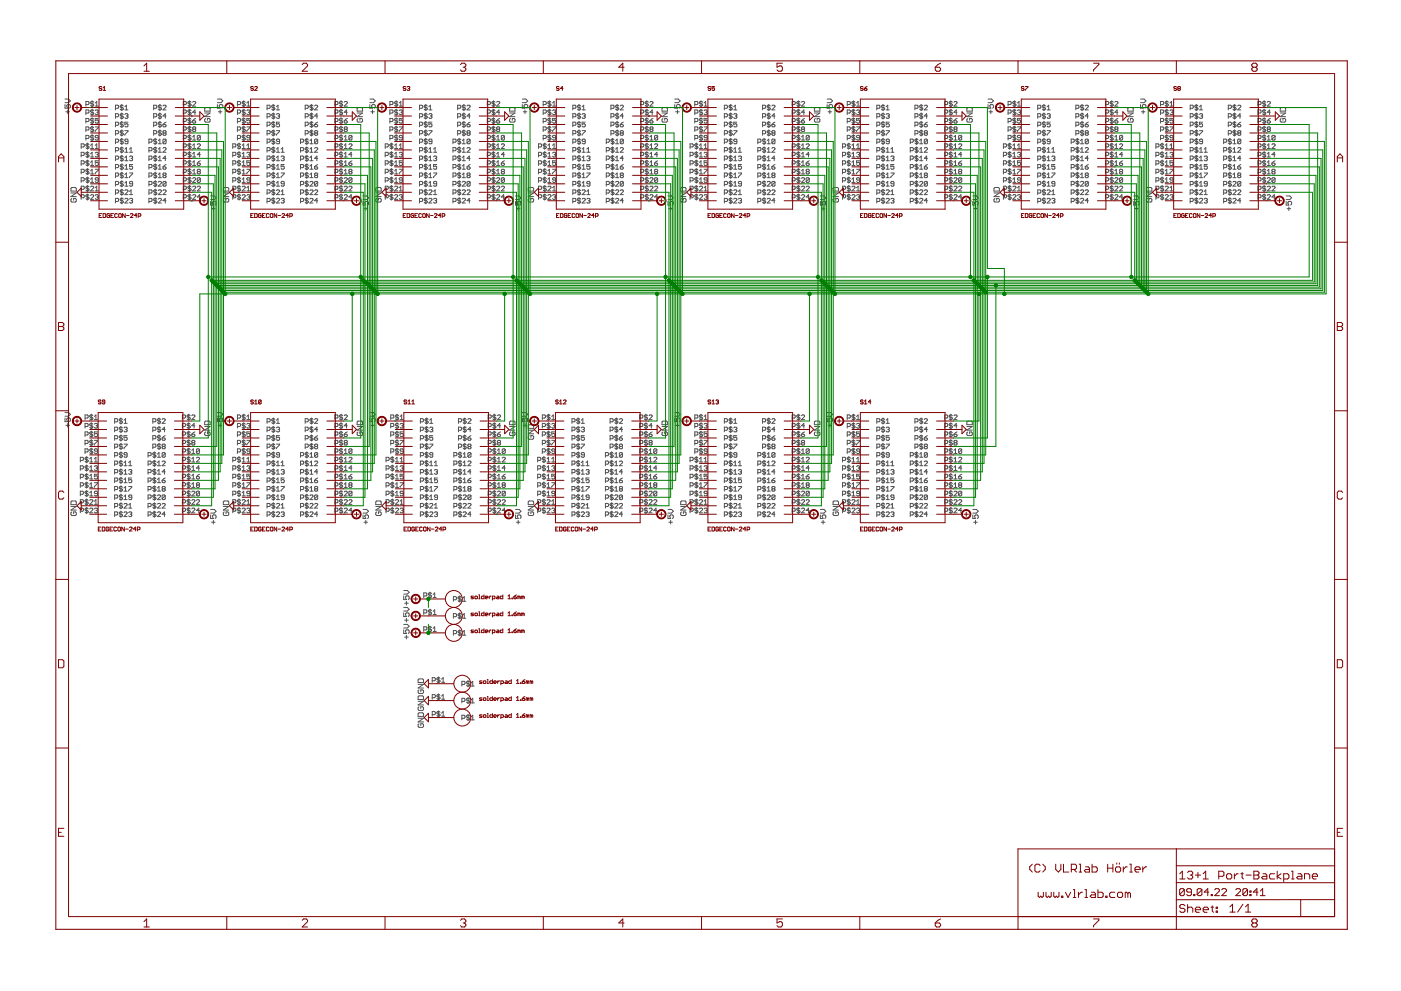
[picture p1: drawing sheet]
<svg xmlns="http://www.w3.org/2000/svg" width="420mm" height="297mm" viewBox="0 0 420 297" stroke-linecap="round" stroke-linejoin="round" font-family="sans-serif">
<g fill="none" stroke="#505050" stroke-width=".3">
<path d="M19.5 31.3v1.1h.8l-.3-.5 .3-.6h.5l.3 .3v.6l-.3 .2M19.5 29.7h1.1l.5 .5-.5 .6h-1.1M19.7 33.5h1.1M20.3 33v1.1M25.8 31.3h.7l.2-.7-.2-.2h-.7v1.4M25.8 33.9h.7l.2-.2-.2-.7h-.7v1.4M25.8 36.4h.7l.2-.2-.2-.7h-.7v1.4M25.8 39h.7l.2-.3-.2-.7h-.7v1.4M27.6 30.2v1.8M27.6 32.7v1.9M27.6 35.3v1.8M27.6 37.8v1.9"/>
<path d="M28.1 30.6l-.7-.2-.2 .5 .7 .2 .2 .5-.2 .2-.7-.2M28.1 33.2l-.2-.2-.7 .2 .2 .5 .7 .2-.2 .5-.7-.3M28.1 35.7l-.2-.2-.7 .2 .2 .5 .7 .2-.2 .5-.7-.2M28.1 38.3l-.7-.3-.2 .5 .7 .2 .2 .5-.2 .2-.7-.2M28.6 38h.9l-.9 1.4M28.6 31.8h.9M28.6 33.2l.7-.2 .2 .2-.2 .5M28.6 30.9l.4-.5v1.4M29 33.7h.3M29.3 33.7l.2 .2-.2 .5-.7-.3M29.5 35.5h-.9v.7l.4-.2 .5 .2-.2 .7-.7-.2M34.6 32.5h.7l.3-.7-.3-.3h-.7v1.4"/>
<path d="M34.6 35h.7l.3-.7-.3-.2h-.7v1.4M34.6 37.5h.7l.3-.6-.3-.3h-.7v1.4M36.5 31.3v1.9M36.5 33.8v1.9M36.5 36.4v1.8M36.5 38.9v1.9M37 31.8l-.7-.3-.3 .5 .7 .2 .3 .5-.3 .2-.7-.2M37 34.3l-.7-.2-.3 .4 .7 .3 .3 .4-.3 .3-.7-.3M37 36.9l-.7-.3-.3 .5 .7 .2 .3 .5-.3 .2-.7-.2M37 39.4l-.7-.2-.3 .4 .7 .3 .3 .4-.3 .3-.7-.3M37.4 34.3l.7-.2 .3 .2-.3 .5M37.4 32.9h1"/>
<path d="M37.4 32l.5-.5v1.4M37.4 39.2h1l-1 1.4M37.9 34.8h.2M38.1 34.8l.3 .2-.3 .5-.7-.3M38.4 36.6h-1v.7l.7-.2 .3 .7-.3 .2-.7-.2M46.1 32.5h.7l.2-.3-.2-.7h-.7v1.4M46.1 37.5h.7l.2-.2-.2-.7h-.7v1.4M46.1 35h.7l.2-.2-.2-.7h-.7v1.4M47.9 31.3v1.9M47.9 33.8v1.9M47.9 36.4v1.8M47.9 38.9v1.9"/>
<path d="M48.4 36.9l-.2-.3-.7 .3 .2 .4 .7 .2-.2 .5-.7-.2M48.4 31.8l-.2-.3-.7 .3 .2 .4 .7 .3-.2 .4-.7-.2M48.4 34.3l-.2-.2-.7 .2 .2 .5 .7 .2-.2 .5-.7-.3M48.4 39.4l-.2-.2-.7 .2 .2 .5 .7 .2-.2 .5-.7-.3M48.9 31.8l.2-.3 .7 .3-.9 1.1h.9M48.9 37.3h.7l.2 .5-.7 .2zM49.1 39.9l-.2-.3 .2-.4 .7 .2-.2 .5M49.1 39.9l-.2 .2 .2 .5 .7-.3-.2-.4M49.1 39.9h.5M49.8 34.8h-.9l.7-.7v1.4M49.8 36.6l-.9 .7M54.9 31.3h.7l.3-.7-.3-.2h-.7v1.4"/>
<path d="M54.9 33.9h.7l.3-.7-.3-.2h-.7v1.4M54.9 36.4h.7l.3-.7-.3-.2h-.7v1.4M54.9 39h.7l.3-.7-.3-.3h-.7v1.4M56.8 30.2v1.8M56.8 32.7v1.9M56.8 35.3v1.8M56.8 37.8v1.9M57.3 35.7l-.2-.2-.7 .2 .2 .5h.5l.2 .5-.2 .2-.7-.2M57.3 30.6l-.2-.2-.7 .2 .2 .5 .7 .2-.2 .5-.7-.2M57.3 33.2l-.2-.2-.7 .2 .2 .5h.5l.2 .4-.2 .3-.7-.3M57.3 38.3l-.2-.3-.7 .3 .2 .4 .7 .3-.2 .4-.7-.2M57.8 30.6l.2-.2 .7 .2-.9 1.2h.9"/>
<path d="M57.8 36.2h.7l.2 .5-.7 .2zM58 38.7l-.2-.2 .2-.5 .7 .3-.2 .4M58 38.7l-.2 .3 .2 .4 .7-.2-.2-.5M58 38.7h.5M58.7 35.5l-.9 .7M58.7 33.7h-.9l.7-.7v1.4M61.4 33.9h1.6l-1.6 1.1h1.6M61.7 35.5l-.3 .3v.5l.3 .3h1l.3-.3v-.5l-.3-.3h-.5v.5M61.7 32.2h1l.3 .3v.8h-1.6v-.8zM65.2 31.3v1.1h.8l-.3-.5 .3-.6h.5l.3 .3v.6l-.3 .2M65.2 29.7h1.1l.5 .5-.5 .6h-1.1M65.5 33.5h1"/>
<path d="M66 33v1.1M71.2 31.3h.7l.2-.7-.2-.2h-.7v1.4M71.2 33.9h.7l.2-.7-.2-.2h-.7v1.4M71.2 36.4h.7l.2-.7-.2-.2h-.7v1.4M71.2 39h.7l.2-.7-.2-.3h-.7v1.4M73.1 30.2v1.8M73.1 32.7v1.9M73.1 35.3v1.8M73.1 37.8v1.9M73.6 30.6l-.3-.2-.7 .2 .3 .5 .7 .2-.3 .5-.7-.2M73.6 35.7l-.3-.2-.7 .2 .3 .5 .7 .2-.3 .5-.7-.2M73.6 33.2l-.3-.2-.7 .2 .3 .5 .7 .2-.3 .5-.7-.3"/>
<path d="M73.6 38.3l-.3-.3-.7 .3 .3 .4 .7 .3-.3 .4-.7-.2M74 31.8h1M74 33.2l.7-.2 .3 .2-.3 .5M74 38h1l-1 1.4M74 30.9l.5-.5v1.4M74.5 33.7h.2M74.7 33.7l.3 .2-.3 .5-.7-.3M75 35.5h-1v.7l.7-.2 .3 .7-.3 .2-.7-.2M80.1 32.5h.7l.2-.7-.2-.3h-.7v1.4M80.1 37.5h.7l.2-.6-.2-.3h-.7v1.4M80.1 35h.7l.2-.7-.2-.2h-.7v1.4M82 31.3v1.9"/>
<path d="M82 33.8v1.9M82 36.4v1.8M82 38.9v1.9M82.4 36.9l-.7-.3-.2 .5 .7 .2 .2 .5-.2 .2-.7-.2M82.4 31.8l-.7-.3-.2 .5 .7 .2 .2 .5-.2 .2-.7-.2M82.4 34.3l-.7-.2-.2 .4 .7 .3 .2 .4-.2 .3-.7-.3M82.4 39.4l-.7-.2-.2 .4 .7 .3 .2 .4-.2 .3-.7-.3M82.9 32.9h.9M82.9 34.3l.7-.2 .2 .2-.2 .5M82.9 39.2h.9l-.9 1.4M82.9 32l.5-.5v1.4M83.4 34.8h.2"/>
<path d="M83.6 34.8l.2 .2-.2 .5-.7-.3M83.8 36.6h-.9v.7l.7-.2 .2 .7-.2 .2-.7-.2M91.5 32.5h.7l.3-.7-.3-.3h-.7v1.4M91.5 37.5h.7l.3-.6-.3-.3h-.7v1.4M91.5 35h.7l.3-.7-.3-.2h-.7v1.4M93.4 31.3v1.9M93.4 33.8v1.9M93.4 36.4v1.8M93.4 38.9v1.9M93.9 36.9l-.3-.3-.7 .3 .3 .4 .7 .2-.3 .5-.7-.2M93.9 31.8l-.3-.3-.7 .3 .3 .4 .7 .3-.3 .4-.7-.2M93.9 39.4l-.3-.2-.7 .2 .3 .5 .7 .2-.3 .5-.7-.3"/>
<path d="M93.9 34.3l-.3-.2-.7 .2 .3 .5 .7 .2-.3 .5-.7-.3M94.3 37.3h.7l.3 .5-.7 .2zM94.3 31.8l.3-.3 .7 .3-1 1.1h1M94.6 39.9l-.3-.3 .3-.4 .7 .2-.3 .5M94.6 39.9l-.3 .2 .3 .5 .7-.3-.3-.4M94.6 39.9h.4M95.3 34.8h-1l.7-.7v1.4M95.3 36.6l-1 .7M100.4 31.3h.7l.2-.2-.2-.7h-.7v1.4M100.4 33.9h.7l.2-.2-.2-.7h-.7v1.4M100.4 36.4h.7l.2-.2-.2-.7h-.7v1.4M100.4 39h.7l.2-.3-.2-.7h-.7v1.4"/>
<path d="M102.3 30.2v1.8M102.3 32.7v1.9M102.3 35.3v1.8M102.3 37.8v1.9M102.7 30.6l-.7-.2-.2 .5 .7 .2 .2 .5-.2 .2-.7-.2M102.7 35.7l-.7-.2-.2 .5 .7 .2 .2 .5-.2 .2-.7-.2M102.7 33.2l-.7-.2-.2 .4 .7 .3 .2 .4-.2 .3-.7-.3M102.7 38.3l-.7-.3-.2 .5 .7 .2 .2 .5-.2 .2-.7-.2M103.2 30.6l.3-.2 .7 .2-1 1.2h1M103.2 36.2h.7l.3 .5-.7 .2zM103.5 38.7l-.3-.2 .3-.5 .7 .3-.3 .4M103.5 38.7l-.3 .3 .3 .4 .7-.2-.3-.5"/>
<path d="M103.5 38.7h.4M104.2 33.7h-1l.7-.7v1.4M104.2 35.5l-1 .7M107.1 33.9h1.6l-1.6 1.1h1.6M107.1 32.5l.3-.3h1.1l.2 .3v.8h-1.6zM107.4 35.5l-.3 .3v.5l.3 .3h1.1l.2-.3v-.5l-.2-.3h-.6v.5M110.9 31.3v1.1h.8l-.2-.5 .2-.6h.6l.2 .3v.6l-.2 .2M110.9 29.7h1.1l.5 .5-.5 .6h-1.1M111.2 33.5h1.1M111.7 33v1.1M116.9 31.3h.7l.3-.2-.3-.7h-.7v1.4M116.9 33.9h.7l.3-.2-.3-.7h-.7v1.4"/>
<path d="M116.9 36.4h.7l.3-.2-.3-.7h-.7v1.4M116.9 39h.7l.3-.3-.3-.7h-.7v1.4M118.8 30.2v1.8M118.8 32.7v1.9M118.8 35.3v1.8M118.8 37.8v1.9M119.3 30.6l-.3-.2-.7 .2 .3 .5 .7 .2-.3 .5-.7-.2M119.3 35.7l-.3-.2-.7 .2 .3 .5 .7 .2-.3 .5-.7-.2M119.3 33.2l-.3-.2-.7 .2 .3 .5 .7 .2-.3 .5-.7-.3M119.3 38.3l-.3-.3-.7 .3 .3 .4 .7 .3-.3 .4-.7-.2M119.7 31.8h1M119.7 33.2l.7-.2 .3 .2-.3 .5"/>
<path d="M119.7 38h1l-1 1.4M119.7 30.9l.5-.5v1.4M120.2 33.7h.2M120.4 33.7l.3 .2-.3 .5-.7-.3M120.7 35.5h-1v.7l.7-.2 .3 .7-.3 .2-.7-.2M125.8 32.5h.7l.2-.3-.2-.7h-.7v1.4M125.8 37.5h.7l.2-.2-.2-.7h-.7v1.4M125.8 35h.7l.2-.2-.2-.7h-.7v1.4M127.7 31.3v1.9M127.7 33.8v1.9M127.7 36.4v1.8M127.7 38.9v1.9"/>
<path d="M128.1 34.3l-.7-.2-.2 .4 .7 .3 .2 .4-.2 .3-.7-.3M128.1 36.9l-.7-.3-.2 .5 .7 .2 .2 .5-.2 .2-.7-.2M128.1 31.8l-.7-.3-.2 .5 .7 .2 .2 .5-.2 .2-.7-.2M128.1 39.4l-.7-.2-.2 .4 .7 .3 .2 .4-.2 .3-.7-.3M128.6 34.3l.7-.2 .2 .2-.2 .5M128.6 32.9h.9M128.6 39.2h.9l-.9 1.4M128.6 32l.5-.5v1.4M129.1 34.8h.2M129.3 34.8l.2 .2-.2 .5-.7-.3M129.5 36.6h-.9v.7l.7-.2 .2 .7-.2 .2-.7-.2M137.2 32.5h.7l.3-.3-.3-.7h-.7v1.4"/>
<path d="M137.2 37.5h.7l.3-.2-.3-.7h-.7v1.4M137.2 35h.7l.3-.2-.3-.7h-.7v1.4M139.1 31.3v1.9M139.1 33.8v1.9M139.1 36.4v1.8M139.1 38.9v1.9M139.6 36.9l-.3-.3-.7 .3 .3 .4 .7 .2-.3 .5-.7-.2M139.6 31.8l-.3-.3-.7 .3 .3 .4 .7 .3-.3 .4-.7-.2M139.6 34.3l-.3-.2-.7 .2 .3 .5 .7 .2-.3 .5-.7-.3M139.6 39.4l-.3-.2-.7 .2 .3 .5 .7 .2-.3 .5-.7-.3M140.1 31.8l.2-.3 .7 .3-.9 1.1h.9M140.1 37.3h.7l.2 .5-.7 .2z"/>
<path d="M140.3 39.9l-.2-.3 .2-.4 .7 .2-.2 .5M140.3 39.9l-.2 .2 .2 .5 .7-.3-.2-.4M140.3 39.9h.5M141 34.8h-.9l.7-.7v1.4M141 36.6l-.9 .7M146.1 31.3h.7l.3-.2-.3-.7h-.7v1.4M146.1 33.9h.7l.3-.2-.3-.7h-.7v1.4M146.1 36.4h.7l.3-.2-.3-.7h-.7v1.4M146.1 39h.7l.3-.3-.3-.7h-.7v1.4M148 30.2v1.8M148 32.7v1.9M148 35.3v1.8"/>
<path d="M148 37.8v1.9M148.5 30.6l-.3-.2-.7 .2 .3 .5 .7 .2-.3 .5-.7-.2M148.5 35.7l-.3-.2-.7 .2 .3 .5 .7 .2-.3 .5-.7-.2M148.5 33.2l-.3-.2-.7 .2 .3 .5 .7 .2-.3 .5-.7-.3M148.5 38.3l-.3-.3-.7 .3 .3 .4 .7 .3-.3 .4-.7-.2M148.9 30.6l.3-.2 .7 .2-1 1.2h1M148.9 36.2h.7l.3 .5-.7 .2zM149.2 38.7l-.3-.2 .3-.5 .7 .3-.3 .4M149.2 38.7l-.3 .3 .3 .4 .7-.2-.3-.5M149.2 38.7h.4M149.9 33.7h-1l.7-.7v1.4M149.9 35.5l-1 .7"/>
<path d="M152.8 33.9h1.7l-1.7 1.1h1.7M152.8 32.5l.3-.3h1.1l.3 .3v.8h-1.7zM153.1 35.5l-.3 .3v.5l.3 .3h1.1l.3-.3v-.5l-.3-.3h-.6v.5M156.6 31.3v1.1h.8l-.2-.5 .2-.6h.6l.3 .3v.6l-.3 .2M156.6 29.7h1.1l.6 .5-.6 .6h-1.1M156.9 33.5h1.1M157.4 33v1.1M162.9 31.3h.7l.2-.7-.2-.2h-.7v1.4M162.9 33.9h.7l.2-.7-.2-.2h-.7v1.4M162.9 36.4h.7l.2-.7-.2-.2h-.7v1.4M162.9 39h.7l.2-.7-.2-.3h-.7v1.4M164.8 30.2v1.8"/>
<path d="M164.8 32.7v1.9M164.8 35.3v1.8M164.8 37.8v1.9M165.2 30.6l-.7-.2-.2 .5 .7 .2 .2 .5-.2 .2-.7-.2M165.2 35.7l-.7-.2-.2 .5 .7 .2 .2 .5-.2 .2-.7-.2M165.2 33.2l-.7-.2-.2 .4 .7 .3 .2 .4-.2 .3-.7-.3M165.2 38.3l-.7-.3-.2 .5 .7 .2 .2 .5-.2 .2-.7-.2M165.7 31.8h.9M165.7 33.2l.7-.2 .2 .2-.2 .5M165.7 38h.9l-.9 1.4M165.7 30.9l.5-.5v1.4M166.2 33.7h.2"/>
<path d="M166.4 33.7l.2 .2-.2 .5-.7-.3M166.6 35.5h-.9v.7l.5-.2 .4 .2-.2 .7-.7-.2M171.8 32.5h.7l.2-.7-.2-.3h-.7v1.4M171.8 35h.7l.2-.7-.2-.2h-.7v1.4M171.8 37.5h.7l.2-.6-.2-.3h-.7v1.4M173.7 31.3v1.9M173.7 33.8v1.9M173.7 36.4v1.8M173.7 38.9v1.9M174.1 34.3l-.7-.2-.2 .4 .7 .3 .2 .4-.2 .3-.7-.3M174.1 36.9l-.7-.3-.2 .5 .7 .2 .2 .5-.2 .2-.7-.2M174.1 31.8l-.7-.3-.2 .5 .7 .2 .2 .5-.2 .2-.7-.2"/>
<path d="M174.1 39.4l-.7-.2-.2 .4 .7 .3 .2 .4-.2 .3-.7-.3M174.6 39.2h.9l-.9 1.4M174.6 32.9h.9M174.6 34.3l.7-.2 .2 .2-.2 .5M174.6 32l.4-.5v1.4M175 34.8h.3M175.3 34.8l.2 .2-.2 .5-.7-.3M175.5 36.6h-.9v.7l.7-.2 .2 .7-.2 .2-.7-.2M183.2 32.5h.7l.2-.7-.2-.3h-.7v1.4M183.2 37.5h.7l.2-.6-.2-.3h-.7v1.4M183.2 35h.7l.2-.7-.2-.2h-.7v1.4M185.1 31.3v1.9"/>
<path d="M185.1 33.8v1.9M185.1 36.4v1.8M185.1 38.9v1.9M185.5 31.8l-.7-.3-.2 .5 .7 .2 .2 .5-.2 .2-.7-.2M185.5 36.9l-.7-.3-.2 .5 .7 .2 .2 .5-.2 .2-.7-.2M185.5 34.3l-.7-.2-.2 .4 .7 .3 .2 .4-.2 .3-.7-.3M185.5 39.4l-.7-.2-.2 .4 .7 .3 .2 .4-.2 .3-.7-.3M186 31.8l.2-.3 .7 .3-.9 1.1h.9M186 37.3h.7l.2 .5-.7 .2zM186.2 39.9l-.2-.3 .2-.4 .7 .2-.2 .5M186.2 39.9l-.2 .2 .2 .5 .7-.3-.2-.4M186.2 39.9h.5"/>
<path d="M186.9 34.8h-.9l.7-.7v1.4M186.9 36.6l-.9 .7M192.1 31.3h.7l.2-.7-.2-.2h-.7v1.4M192.1 33.9h.7l.2-.7-.2-.2h-.7v1.4M192.1 36.4h.7l.2-.7-.2-.2h-.7v1.4M192.1 39h.7l.2-.7-.2-.3h-.7v1.4M194 30.2v1.8M194 32.7v1.9M194 35.3v1.8M194 37.8v1.9M194.4 30.6l-.7-.2-.2 .5 .7 .2 .2 .5-.2 .2-.7-.2M194.4 35.7l-.7-.2-.2 .5 .7 .2 .2 .5-.2 .2-.7-.2"/>
<path d="M194.4 33.2l-.7-.2-.2 .4 .7 .3 .2 .4-.2 .3-.7-.3M194.4 38.3l-.7-.3-.2 .5 .7 .2 .2 .5-.2 .2-.7-.2M194.9 30.6l.2-.2 .7 .2-.9 1.2h.9M194.9 36.2h.7l.2 .5-.7 .2zM195.1 38.7l-.2-.2 .2-.5 .7 .3-.2 .4M195.1 38.7l-.2 .3 .2 .4 .7-.2-.2-.5M195.1 38.7h.5M195.8 33.7h-.9l.7-.7v1.4M195.8 35.5l-.9 .7M198.5 33.9h1.7l-1.7 1.1h1.7M198.8 35.5l-.3 .3v.5l.3 .3h1.1l.3-.3v-.5l-.3-.3h-.6v.5M198.8 32.2h1.1l.3 .3v.8h-1.7v-.8z"/>
<path d="M202.4 31.3v1.1h.8l-.3-.5 .3-.6h.5l.3 .3v.6l-.3 .2M202.4 29.7h1l.6 .5-.6 .6h-1M202.6 33.5h1.1M203.2 33v1.1M208.4 31.3h.7l.2-.2-.2-.7h-.7v1.4M208.4 33.9h.7l.2-.2-.2-.7h-.7v1.4M208.4 36.4h.7l.2-.2-.2-.7h-.7v1.4M208.4 39h.7l.2-.3-.2-.7h-.7v1.4M210.2 30.2v1.8M210.2 32.7v1.9M210.2 35.3v1.8M210.2 37.8v1.9"/>
<path d="M210.7 30.6l-.7-.2-.2 .5 .7 .2 .2 .5-.2 .2-.7-.2M210.7 35.7l-.7-.2-.2 .5 .7 .2 .2 .5-.2 .2-.7-.2M210.7 33.2l-.7-.2-.2 .4 .7 .3 .2 .4-.2 .3-.7-.3M210.7 38.3l-.7-.3-.2 .5 .7 .2 .2 .5-.2 .2-.7-.2M211.2 31.8h.9M211.2 33.2l.7-.2 .2 .2-.2 .5M211.2 38h.9l-.9 1.4M211.2 30.9l.4-.5v1.4M211.6 33.7h.3M211.9 33.7l.2 .2-.2 .5-.7-.3M212.1 35.5h-.9v.7l.7-.2 .2 .7-.2 .2-.7-.2M217.2 32.5h.7l.3-.7-.3-.3h-.7v1.4"/>
<path d="M217.2 37.5h.7l.3-.6-.3-.3h-.7v1.4M217.2 35h.7l.3-.7-.3-.2h-.7v1.4M219.1 31.3v1.9M219.1 33.8v1.9M219.1 36.4v1.8M219.1 38.9v1.9M219.6 36.9l-.7-.3-.2 .5 .7 .2 .2 .5-.2 .2-.7-.2M219.6 31.8l-.7-.3-.2 .5 .7 .2 .2 .5-.2 .2-.7-.2M219.6 34.3l-.7-.2-.2 .4 .7 .3 .2 .4-.2 .3-.7-.3M219.6 39.4l-.7-.2-.2 .4 .7 .3 .2 .4-.2 .3-.7-.3M220 32.9h1M220 34.3l.7-.2 .3 .2-.3 .5"/>
<path d="M220 39.2h1l-1 1.4M220 32l.5-.5v1.4M220.5 34.8h.2M220.7 34.8l.3 .2-.3 .5-.7-.3M221 36.6h-1v.7l.7-.2 .3 .7-.3 .2-.7-.2M228.7 32.5h.7l.2-.3-.2-.7h-.7v1.4M228.7 37.5h.7l.2-.2-.2-.7h-.7v1.4M228.7 35h.7l.2-.2-.2-.7h-.7v1.4M230.5 31.3v1.9M230.5 33.8v1.9M230.5 36.4v1.8M230.5 38.9v1.9"/>
<path d="M231 36.9l-.7-.3-.2 .5 .7 .2 .2 .5-.2 .2-.7-.2M231 31.8l-.7-.3-.2 .5 .7 .2 .2 .5-.2 .2-.7-.2M231 39.4l-.7-.2-.2 .4 .7 .3 .2 .4-.2 .3-.7-.3M231 34.3l-.7-.2-.2 .4 .7 .3 .2 .4-.2 .3-.7-.3M231.5 31.8l.2-.3 .7 .3-.9 1.1h.9M231.5 37.3h.7l.2 .5-.7 .2zM231.7 39.9l-.2-.3 .2-.4 .7 .2-.2 .5M231.7 39.9l-.2 .2 .2 .5 .7-.3-.2-.4M231.7 39.9h.5M232.4 34.8h-.9l.7-.7v1.4M232.4 36.6l-.9 .7M237.6 31.3h.7l.2-.7-.2-.2h-.7v1.4"/>
<path d="M237.6 33.9h.7l.2-.7-.2-.2h-.7v1.4M237.6 36.4h.7l.2-.7-.2-.2h-.7v1.4M237.6 39h.7l.2-.7-.2-.3h-.7v1.4M239.4 30.2v1.8M239.4 32.7v1.9M239.4 35.3v1.8M239.4 37.8v1.9M239.9 30.6l-.7-.2-.2 .5 .7 .2 .2 .5-.2 .2-.7-.2M239.9 35.7l-.7-.2-.2 .5 .7 .2 .2 .5-.2 .2-.7-.2M239.9 33.2l-.7-.2-.2 .4 .7 .3 .2 .4-.2 .3-.7-.3M239.9 38.3l-.7-.3-.2 .5 .7 .2 .2 .5-.2 .2-.7-.2M240.4 30.6l.2-.2 .7 .2-.9 1.2h.9"/>
<path d="M240.4 36.2h.7l.2 .5-.7 .2zM240.6 38.7l-.2-.2 .2-.5 .7 .3-.2 .4M240.6 38.7l-.2 .3 .2 .4 .7-.2-.2-.5M240.6 38.7h.5M241.3 33.7h-.9l.7-.7v1.4M241.3 35.5l-.9 .7M244.2 33.9h1.7l-1.7 1.1h1.7M244.2 32.5l.3-.3h1.1l.3 .3v.8h-1.7zM244.5 35.5l-.3 .3v.5l.3 .3h1.1l.3-.3v-.5l-.3-.3h-.5v.5M248.1 31.3v1.1h.8l-.3-.5 .3-.6h.5l.3 .3v.6l-.3 .2M248.1 29.7h1.1l.5 .5-.5 .6h-1.1M248.3 33.5h1.1"/>
<path d="M248.9 33v1.1M254.1 31.3h.7l.2-.2-.2-.7h-.7v1.4M254.1 33.9h.7l.2-.2-.2-.7h-.7v1.4M254.1 36.4h.7l.2-.2-.2-.7h-.7v1.4M254.1 39h.7l.2-.3-.2-.7h-.7v1.4M255.9 30.2v1.8M255.9 32.7v1.9M255.9 35.3v1.8M255.9 37.8v1.9M256.4 30.6l-.2-.2-.7 .2 .2 .5 .7 .2-.2 .5-.7-.2M256.4 35.7l-.2-.2-.7 .2 .2 .5 .7 .2-.2 .5-.7-.2M256.4 33.2l-.2-.2-.7 .2 .2 .5 .7 .2-.2 .5-.7-.3"/>
<path d="M256.4 38.3l-.2-.3-.7 .3 .2 .4 .7 .3-.2 .4-.7-.2M256.9 31.8h.9M256.9 33.2l.7-.2 .2 .2-.2 .5M256.9 38h.9l-.9 1.4M256.9 30.9l.4-.5v1.4M257.3 33.7h.3M257.6 33.7l.2 .2-.2 .5-.7-.3M257.8 35.5h-.9v.7l.7-.2 .2 .7-.2 .2-.7-.2M263 32.5h.7l.2-.7-.2-.3h-.7v1.4M263 37.5h.7l.2-.6-.2-.3h-.7v1.4M263 35h.7l.2-.7-.2-.2h-.7v1.4M264.8 31.3v1.9"/>
<path d="M264.8 33.8v1.9M264.8 36.4v1.8M264.8 38.9v1.9M265.3 36.9l-.7-.3-.2 .5 .6 .2 .3 .5-.3 .2-.6-.2M265.3 31.8l-.7-.3-.2 .5 .6 .2 .3 .5-.3 .2-.6-.2M265.3 34.3l-.7-.2-.2 .4 .6 .3 .3 .4-.3 .3-.6-.3M265.3 39.4l-.7-.2-.2 .4 .6 .3 .3 .4-.3 .3-.6-.3M265.8 32.9h.9M265.8 34.3l.7-.2 .2 .2-.2 .5M265.8 39.2h.9l-.9 1.4M265.8 32l.4-.5v1.4M266.2 34.8h.3"/>
<path d="M266.5 34.8l.2 .2-.2 .5-.7-.3M266.7 36.6h-.9v.7l.7-.2 .2 .7-.2 .2-.7-.2M274.4 32.5h.7l.2-.7-.2-.3h-.7v1.4M274.4 37.5h.7l.2-.6-.2-.3h-.7v1.4M274.4 35h.7l.2-.7-.2-.2h-.7v1.4M276.3 31.3v1.9M276.3 33.8v1.9M276.3 36.4v1.8M276.3 38.9v1.9M276.7 31.8l-.2-.3-.7 .3 .2 .4 .7 .3-.2 .4-.7-.2M276.7 36.9l-.2-.3-.7 .3 .2 .4 .7 .2-.2 .5-.7-.2M276.7 34.3l-.2-.2-.7 .2 .2 .5 .7 .2-.2 .5-.7-.3"/>
<path d="M276.7 39.4l-.2-.2-.7 .2 .2 .5 .7 .2-.2 .5-.7-.3M277.2 31.8l.2-.3 .7 .3-.9 1.1h.9M277.2 37.3h.7l.2 .5-.7 .2zM277.4 39.9l-.2-.3 .2-.4 .7 .2-.2 .5M277.4 39.9l-.2 .2 .2 .5 .7-.3-.2-.4M277.4 39.9h.5M278.1 34.8h-.9l.7-.7v1.4M278.1 36.6l-.9 .7M283.3 31.3h.7l.2-.7-.2-.2h-.7v1.4M283.3 33.9h.7l.2-.7-.2-.2h-.7v1.4M283.3 36.4h.7l.2-.7-.2-.2h-.7v1.4M283.3 39h.7l.2-.7-.2-.3h-.7v1.4"/>
<path d="M285.1 30.2v1.8M285.1 32.7v1.9M285.1 35.3v1.8M285.1 37.8v1.9M285.6 30.6l-.2-.2-.7 .2 .2 .5 .7 .2-.2 .5-.7-.2M285.6 35.7l-.2-.2-.7 .2 .2 .5 .7 .2-.2 .5-.7-.2M285.6 33.2l-.2-.2-.7 .2 .2 .5 .7 .2-.2 .5-.7-.3M285.6 38.3l-.2-.3-.7 .3 .2 .4 .7 .3-.2 .4-.7-.2M286.1 30.6l.2-.2 .7 .2-.9 1.2h.9M286.1 36.2h.7l.2 .5-.7 .2zM286.3 38.7l-.2-.2 .2-.5 .7 .3-.2 .4M286.3 38.7l-.2 .3 .2 .4 .7-.2-.2-.5"/>
<path d="M286.3 38.7h.5M287 33.7h-.9l.7-.7v1.4M287 35.5l-.9 .7M290 33.9h1.6l-1.6 1.1h1.6M290 32.5l.2-.3h1.1l.3 .3v.8h-1.6zM290.2 35.5l-.2 .3v.5l.2 .3h1.1l.3-.3v-.5l-.3-.3h-.5v.5M296.3 31.3v1.1h.8l-.2-.5 .2-.6h.6l.2 .3v.6l-.2 .2M296.3 29.7h1.1l.5 .5-.5 .6h-1.1M296.6 33.5h1.1M297.1 33v1.1M302.3 31.3h.7l.3-.7-.3-.2h-.7v1.4M302.3 33.9h.7l.3-.7-.3-.2h-.7v1.4"/>
<path d="M302.3 36.4h.7l.3-.7-.3-.2h-.7v1.4M302.3 39h.7l.3-.7-.3-.3h-.7v1.4M304.2 30.2v1.8M304.2 32.7v1.9M304.2 35.3v1.8M304.2 37.8v1.9M304.7 30.6l-.3-.2-.7 .2 .3 .5 .7 .2-.3 .5-.7-.2M304.7 35.7l-.3-.2-.7 .2 .3 .5 .7 .2-.3 .5-.7-.2M304.7 33.2l-.3-.2-.7 .2 .3 .5 .7 .2-.3 .5-.7-.3M304.7 38.3l-.3-.3-.7 .3 .3 .4 .7 .3-.3 .4-.7-.2M305.1 31.8h1M305.1 33.2l.7-.2 .3 .2-.3 .5"/>
<path d="M305.1 38h1l-1 1.4M305.1 30.9l.5-.5v1.4M305.6 33.7h.2M305.8 33.7l.3 .2-.3 .5-.7-.3M306.1 35.5h-1v.7l.7-.2 .3 .7-.3 .2-.7-.2M311.2 32.5h.7l.2-.7-.2-.3h-.7v1.4M311.2 37.5h.7l.2-.6-.2-.3h-.7v1.4M311.2 35h.7l.2-.7-.2-.2h-.7v1.4M313.1 31.3v1.9M313.1 33.8v1.9M313.1 36.4v1.8M313.1 38.9v1.9"/>
<path d="M313.5 36.9l-.2-.3-.7 .3 .2 .4 .7 .2-.2 .5-.7-.2M313.5 31.8l-.2-.3-.7 .3 .2 .4 .7 .3-.2 .4-.7-.2M313.5 34.3l-.2-.2-.7 .2 .2 .5 .7 .2-.2 .5-.7-.3M313.5 39.4l-.2-.2-.7 .2 .2 .5 .7 .2-.2 .5-.7-.3M314 32.9h1M314 34.3l.7-.2 .3 .2-.3 .5M314 39.2h1l-1 1.4M314 32l.5-.5v1.4M314.5 34.8h.2M314.7 34.8l.3 .2-.3 .5-.7-.3M315 36.6h-1v.7l.7-.2 .3 .7-.3 .2-.7-.2M322.6 32.5h.7l.3-.7-.3-.3h-.7v1.4"/>
<path d="M322.6 37.5h.7l.3-.6-.3-.3h-.7v1.4M322.6 35h.7l.3-.7-.3-.2h-.7v1.4M324.5 31.3v1.9M324.5 33.8v1.9M324.5 36.4v1.8M324.5 38.9v1.9M325 36.9l-.2-.3-.8 .3 .3 .4 .7 .2-.2 .5-.8-.2M325 31.8l-.2-.3-.8 .3 .3 .4 .7 .3-.2 .4-.8-.2M325 39.4l-.2-.2-.8 .2 .3 .5 .7 .2-.2 .5-.8-.3M325 34.3l-.2-.2-.8 .2 .3 .5 .7 .2-.2 .5-.8-.3M325.5 31.8l.2-.3 .7 .3-.9 1.1h.9M325.5 37.3h.7l.2 .5-.7 .2z"/>
<path d="M325.7 39.9l-.2-.3 .2-.4 .7 .2-.2 .5M325.7 39.9l-.2 .2 .2 .5 .7-.3-.2-.4M325.7 39.9h.5M326.4 34.8h-.9l.7-.7v1.4M326.4 36.6l-.9 .7M331.5 31.3h.7l.3-.7-.3-.2h-.7v1.4M331.5 33.9h.7l.3-.7-.3-.2h-.7v1.4M331.5 36.4h.7l.3-.7-.3-.2h-.7v1.4M331.5 39h.7l.3-.7-.3-.3h-.7v1.4M333.4 30.2v1.8M333.4 32.7v1.9M333.4 35.3v1.8"/>
<path d="M333.4 37.8v1.9M333.9 30.6l-.3-.2-.7 .2 .3 .5 .7 .2-.3 .5-.7-.2M333.9 35.7l-.3-.2-.7 .2 .3 .5 .7 .2-.3 .5-.7-.2M333.9 33.2l-.3-.2-.7 .2 .3 .5 .7 .2-.3 .5-.7-.3M333.9 38.3l-.3-.3-.7 .3 .3 .4 .7 .3-.3 .4-.7-.2M334.3 30.6l.3-.2 .7 .2-1 1.2h1M334.3 36.2h.7l.3 .5-.7 .2zM334.6 38.7l-.3-.2 .3-.5 .7 .3-.3 .4M334.6 38.7l-.3 .3 .3 .4 .7-.2-.3-.5M334.6 38.7h.4M335.3 33.7h-1l.7-.7v1.4M335.3 35.5l-1 .7"/>
<path d="M338.2 33.9h1.7l-1.7 1.1h1.7M338.2 32.5l.3-.3h1.1l.3 .3v.8h-1.7zM338.5 35.5l-.3 .3v.5l.3 .3h1.1l.3-.3v-.5l-.3-.3h-.6v.5M342 31.3v1.1h.8l-.2-.5 .2-.6h.6l.3 .3v.6l-.3 .2M342 29.7h1.1l.6 .5-.6 .6h-1.1M342.3 33.5h1.1M342.8 33v1.1M348 31.3h.7l.3-.7-.3-.2h-.7v1.4M348 33.9h.7l.3-.7-.3-.2h-.7v1.4M348 36.4h.7l.3-.7-.3-.2h-.7v1.4M348 39h.7l.3-.7-.3-.3h-.7v1.4M349.9 30.2v1.8"/>
<path d="M349.9 32.7v1.9M349.9 35.3v1.8M349.9 37.8v1.9M350.4 35.7l-.3-.2-.7 .2 .3 .5 .7 .2-.3 .5-.7-.2M350.4 30.6l-.3-.2-.7 .2 .3 .5 .7 .2-.3 .5-.7-.2M350.4 33.2l-.3-.2-.7 .2 .3 .5 .7 .2-.3 .5-.7-.3M350.4 38.3l-.3-.3-.7 .3 .3 .4 .7 .3-.3 .4-.7-.2M350.9 31.8h.9M350.9 33.2l.7-.2 .2 .2-.2 .5M350.9 38h.9l-.9 1.4M350.9 30.9l.4-.5v1.4M351.3 33.7h.3"/>
<path d="M351.6 33.7l.2 .2-.2 .5-.7-.3M351.8 35.5h-.9v.7l.7-.2 .2 .7-.2 .2-.7-.2M356.9 32.5h.7l.3-.7-.3-.3h-.7v1.4M356.9 37.5h.7l.3-.6-.3-.3h-.7v1.4M356.9 35h.7l.3-.7-.3-.2h-.7v1.4M358.8 31.3v1.9M358.8 33.8v1.9M358.8 36.4v1.8M358.8 38.9v1.9M359.3 36.9l-.3-.3-.7 .3 .3 .4 .7 .2-.3 .5-.7-.2M359.3 31.8l-.3-.3-.7 .3 .3 .4 .7 .3-.3 .4-.7-.2M359.3 34.3l-.3-.2-.7 .2 .3 .5 .7 .2-.3 .5-.7-.3"/>
<path d="M359.3 39.4l-.3-.2-.7 .2 .3 .5 .7 .2-.3 .5-.7-.3M359.7 32.9h1M359.7 34.3l.7-.2 .3 .2-.3 .5M359.7 39.2h1l-1 1.4M359.7 32l.5-.5v1.4M360.2 34.8h.2M360.4 34.8l.3 .2-.3 .5-.7-.3M360.7 36.6h-1v.7l.7-.2 .3 .7-.3 .2-.7-.2M368.4 32.5h.7l.2-.7-.2-.3h-.7v1.4M368.4 37.5h.7l.2-.6-.2-.3h-.7v1.4M368.4 35h.7l.2-.7-.2-.2h-.7v1.4M370.2 31.3v1.9"/>
<path d="M370.2 33.8v1.9M370.2 36.4v1.8M370.2 38.9v1.9M370.7 36.9l-.2-.3-.7 .3 .2 .4 .7 .2-.2 .5-.7-.2M370.7 31.8l-.2-.3-.7 .3 .2 .4 .7 .3-.2 .4-.7-.2M370.7 34.3l-.2-.2-.7 .2 .2 .5 .7 .2-.2 .5-.7-.3M370.7 39.4l-.2-.2-.7 .2 .2 .5 .7 .2-.2 .5-.7-.3M371.2 31.8l.2-.3 .7 .3-.9 1.1h.9M371.2 37.3h.7l.2 .5-.7 .2zM371.4 39.9l-.2-.3 .2-.4 .7 .2-.2 .5M371.4 39.9l-.2 .2 .2 .5 .7-.3-.2-.4M371.4 39.9h.5"/>
<path d="M372.1 34.8h-.9l.7-.7v1.4M372.1 36.6l-.9 .7M377.3 31.3h.7l.2-.7-.2-.2h-.7v1.4M377.3 33.9h.7l.2-.7-.2-.2h-.7v1.4M377.3 36.4h.7l.2-.7-.2-.2h-.7v1.4M377.3 39h.7l.2-.7-.2-.3h-.7v1.4M379.1 30.2v1.8M379.1 32.7v1.9M379.1 35.3v1.8M379.1 37.8v1.9M379.6 30.6l-.3-.2-.6 .2 .2 .5 .7 .2-.3 .5-.6-.2M379.6 35.7l-.3-.2-.6 .2 .2 .5 .7 .2-.3 .5-.6-.2"/>
<path d="M379.6 33.2l-.3-.2-.6 .2 .2 .5 .7 .2-.3 .5-.6-.3M379.6 38.3l-.3-.3-.6 .3 .2 .4 .7 .3-.3 .4-.6-.2M380 30.6l.3-.2 .7 .2-1 1.2h1M380 36.2h.7l.3 .5-.7 .2zM380.3 38.7l-.3-.2 .3-.5 .7 .3-.3 .4M380.3 38.7l-.3 .3 .3 .4 .7-.2-.3-.5M380.3 38.7h.4M381 33.7h-1l.7-.7v1.4M381 35.5l-1 .7M383.9 33.9h1.7l-1.7 1.1h1.7M383.9 32.5l.3-.3h1.1l.3 .3v.8h-1.7zM384.2 35.5l-.3 .3v.5l.3 .3h1.1l.3-.3v-.5l-.3-.3h-.6v.5"/>
<path d="M21.3 57.8h1.6l-1.6 1.1h1.6M21.5 59.5l-.2 .3v.5l.2 .3h1.1l.3-.3v-.5l-.3-.3h-.5v.5M21.5 56.2h1.1l.3 .3v.8h-1.6v-.8zM24.3 54.2h.7l.3-.2-.3-.7h-.7v1.4M24.3 56.7h.7l.3-.2-.3-.7h-.7v1.4M24.3 59.3h.7l.3-.2-.3-.7h-.7v1.4M24.3 44h.7l.3-.2-.3-.7h-.7v1.4M24.3 46.6h.7l.3-.2-.3-.7h-.7v1.4M24.3 49.1h.7l.3-.2-.3-.7h-.7v1.4M24.3 51.7h.7l.3-.3-.3-.7h-.7v1.4M25.8 41.5h.7l.2-.2-.2-.7h-.7v1.4M26.2 42.9v1.8"/>
<path d="M26.2 45.4v1.9M26.2 48v1.8M26.2 50.5v1.9M26.2 53v1.9M26.2 55.6v1.8M26.2 58.1v1.9M26.7 43.3l-.7-.2-.2 .5 .7 .2 .2 .5-.2 .2-.7-.2M26.7 45.9l-.7-.2-.2 .4 .7 .3 .2 .4-.2 .3-.7-.3M26.7 48.4l-.7-.2-.2 .5 .7 .2 .2 .5-.2 .2-.7-.2M26.7 51l-.7-.3-.2 .5 .7 .2 .2 .5-.2 .2-.7-.2M26.7 53.5l-.7-.2-.2 .4 .7 .3 .2 .4-.2 .3-.7-.3M26.7 56l-.7-.2-.2 .5 .7 .2 .2 .5-.2 .2-.7-.2"/>
<path d="M26.7 58.6l-.7-.2-.2 .4 .7 .3 .2 .4-.2 .3-.7-.3M27.2 56l.2-.2 .7 .2-.9 1.2h.9M27.2 58.6l.2-.2 .7 .2-.9 1.2h.9M27.2 43.6l.4-.5v1.4M27.2 46.1l.4-.4v1.4M27.2 48.7l.4-.5v1.4M27.2 51.2l.4-.5v1.4M27.2 53.7l.4-.4v1.4M27.2 44.5h.9M27.2 47.1h.9M27.2 49.6h.9M27.2 52.1h.9"/>
<path d="M27.2 54.7h.9M27.6 40.3v1.9M28.1 40.8l-.7-.2-.2 .4 .7 .3 .2 .4-.2 .3-.7-.3M28.6 43.6l.4-.5v1.4M28.6 56.3l.4-.5v1.4M28.6 45.9l.7-.2 .2 .2-.2 .5M28.6 50.7h.9l-.9 1.4M28.6 58.6l.7-.2 .2 .2-.2 .5M28.6 44.5h.9M28.6 57.2h.9M29 46.4h.3M29 59.1h.3"/>
<path d="M29.3 46.4l.2 .2-.2 .5-.7-.3M29.3 59.1l.2 .2-.2 .5-.7-.3M29.5 41.3h-.7l-.2-.3 .2-.4 .7 .2v.9l-.2 .3-.7-.3M29.5 48.2h-.9v.7l.4-.2 .5 .2-.2 .7-.7-.2M29.5 54h-.7l-.2-.3 .2-.4 .7 .2v.9l-.2 .3-.7-.3M34.6 40.1h.7l.3-.7-.3-.2h-.7v1.4M34.6 42.6h.7l.3-.7-.3-.2h-.7v1.4M34.6 45.2h.7l.3-.7-.3-.3h-.7v1.4M34.6 47.7h.7l.3-.7-.3-.2h-.7v1.4M34.6 50.2h.7l.3-.6-.3-.3h-.7v1.4M34.6 52.8h.7l.3-.7-.3-.2h-.7v1.4M34.6 55.3h.7l.3-.2-.3-.7h-.7v1.4"/>
<path d="M34.6 57.9h.7l.3-.3-.3-.7h-.7v1.4M36.5 41.5v1.8M36.5 44v1.9M36.5 46.5v1.9M36.5 49.1v1.8M36.5 51.6v1.9M36.5 54.1v1.9M36.5 56.7v1.9M36.5 59.2v1.9M37 49.6l-.7-.3-.3 .5 .7 .2 .3 .5-.3 .2-.7-.2M37 59.7l-.7-.2-.3 .4 .7 .3 .3 .4-.3 .3-.7-.3M37 41.9l-.7-.2-.3 .5 .7 .2 .3 .5-.3 .2-.7-.2"/>
<path d="M37 44.5l-.7-.3-.3 .5 .7 .2 .3 .5-.3 .2-.7-.2M37 47l-.7-.2-.3 .4 .7 .3 .3 .4-.3 .3-.7-.3M37 52.1l-.7-.2-.3 .4 .7 .3 .3 .4-.3 .3-.7-.3M37 54.6l-.3-.2-.7 .2 .3 .5 .7 .2-.3 .5-.7-.2M37 57.1l-.3-.2-.7 .2 .3 .5h.4l.3 .3-.3 .4-.7-.2M37.4 59.7l.3-.2 .7 .2-1 1.2h1M37.4 44.7l.5-.5v1.4M37.4 47.2l.5-.4v1.4M37.4 49.8l.5-.5v1.4M37.4 52.3l.5-.4v1.4M37.4 54.9l.5-.5v1.4M37.4 57.1l.3-.2 .7 .2-1 1.2h1"/>
<path d="M37.4 45.6h1M37.4 48.2h1M37.4 50.7h1M37.4 53.3h1M37.4 55.8h1M38.4 42.4h-.7l-.3-.2 .3-.5 .7 .2v1l-.3 .2-.7-.2M38.8 59.7l.7-.2 .3 .2-.3 .5M38.8 47l.7-.2 .3 .2-.3 .5M38.8 45.6h1M38.8 44.7l.5-.5v1.4M38.8 57.4l.5-.5v1.4M38.8 51.9h1l-1 1.4"/>
<path d="M38.8 58.3h1M39.3 47.5h.2M39.5 47.5l.3 .2-.3 .5-.7-.3M39.8 55.1h-.7l-.3-.2 .3-.5 .7 .2v1l-.3 .2-.7-.2M39.8 49.3h-1v.7l.7-.2 .3 .7-.3 .2-.7-.2M44.7 45.2h.7l.2-.7-.2-.3h-.7v1.4M44.7 55.3h.7l.2-.2-.2-.7h-.7v1.4M44.7 57.9h.7l.2-.3-.2-.7h-.7v1.4M44.7 42.6h.7l.2-.7-.2-.2h-.7v1.4M44.7 47.7h.7l.2-.7-.2-.2h-.7v1.4M44.7 50.2h.7l.2-.6-.2-.3h-.7v1.4M44.7 52.8h.7l.2-.7-.2-.2h-.7v1.4"/>
<path d="M46.1 40.1h.7l.2-.2-.2-.7h-.7v1.4M46.5 41.5v1.8M46.5 44v1.9M46.5 46.5v1.9M46.5 49.1v1.8M46.5 51.6v1.9M46.5 54.1v1.9M46.5 56.7v1.9M46.5 59.2v1.9M47 59.7l-.7-.2-.2 .4 .7 .3 .2 .4-.2 .3-.7-.3M47 49.6l-.2-.3-.7 .3v.2l.7 .2 .2 .5-.2 .2-.7-.2M47 41.9l-.2-.2-.7 .2v.3l.7 .2 .2 .5-.2 .2-.7-.2"/>
<path d="M47 44.5l-.2-.3-.7 .3v.2l.7 .2 .2 .5-.2 .2-.7-.2M47 47l-.2-.2-.7 .2v.2l.7 .3 .2 .4-.2 .3-.7-.3M47 52.1l-.2-.2-.7 .2v.2l.7 .3 .2 .4-.2 .3-.7-.3M47 54.6l-.2-.2-.7 .2 .2 .5 .7 .2-.2 .5-.7-.2M47 57.1l-.2-.2-.7 .2 .2 .5h.5l.2 .3-.2 .4-.7-.2M47.5 59.7l.2-.2 .7 .2-.9 1.2h.9M47.5 49.8l.4-.5v1.4M47.5 54.6l.2-.2 .7 .2v.3l-.9 .9h.9M47.5 57.1l.2-.2 .7 .2-.9 1.2h.9M47.5 42.2l.4-.5v1.4M47.5 44.7l.4-.5v1.4M47.5 47.2l.4-.4v1.4"/>
<path d="M47.5 52.3l.4-.4v1.4M47.5 43.1h.9M47.5 45.6h.9M47.5 48.2h.9M47.5 50.7h.9M47.5 53.3h.9M48.9 44.5l.2-.3 .7 .3-.9 1.1h.9M48.9 50h.7l.2 .5-.7 .2zM48.9 57.1l.2-.2 .7 .2-.9 1.2h.9M49.1 52.6l-.2-.3 .2-.4 .7 .2-.2 .5M49.1 52.6l-.2 .2 .2 .5 .7-.3-.2-.4M49.1 52.6h.5"/>
<path d="M49.8 41.9v1l-.2 .2-.7-.2M49.8 54.6v1l-.2 .2-.7-.2M49.8 47.5h-.9l.7-.7v1.4M49.8 41.9l-.7-.2-.2 .2v1M49.8 54.6l-.2-.2-.7 .2v1M49.8 41.9l-.9 1M49.8 49.3l-.9 .7M49.8 54.6l-.9 1M54.9 41.5h.7l.3-.7-.3-.2h-.7v1.4M54.9 44h.7l.3-.7-.3-.2h-.7v1.4M54.9 46.6h.7l.3-.7-.3-.2h-.7v1.4M54.9 49.1h.7l.3-.7-.3-.2h-.7v1.4"/>
<path d="M54.9 51.7h.7l.3-.7-.3-.3h-.7v1.4M54.9 54.2h.7l.3-.7-.3-.2h-.7v1.4M54.9 56.7h.7l.3-.7-.3-.2h-.7v1.4M54.9 59.3h.7l.3-.7-.3-.2h-.7v1.4M56.8 40.3v1.9M56.8 42.9v1.8M56.8 45.4v1.9M56.8 48v1.8M56.8 50.5v1.9M56.8 53v1.9M56.8 55.6v1.8M56.8 58.1v1.9"/>
<path d="M57.3 40.8l-.2-.2-.7 .2 .2 .5 .7 .2-.2 .5-.7-.3M57.3 48.4l-.2-.2-.7 .2 .2 .5 .7 .2-.2 .5-.7-.2M57.3 43.3l-.2-.2-.7 .2 .2 .5 .7 .2-.2 .5-.7-.2M57.3 58.6l-.2-.2-.7 .2 .2 .5 .7 .2-.2 .5-.7-.3M57.3 45.9l-.2-.2-.7 .2 .2 .5 .7 .2-.2 .5-.7-.3M57.3 51l-.2-.3-.7 .3 .2 .4 .7 .3-.2 .4-.7-.2M57.3 53.5l-.2-.2-.7 .2 .2 .5 .7 .2-.2 .5-.7-.3M57.3 56l-.2-.2-.7 .2 .2 .5 .7 .2-.2 .5-.7-.2M57.8 53.5l.2-.2 .7 .2-.9 1.2h.9M57.8 56l.2-.2 .7 .2-.9 1.2h.9M57.8 58.6l.2-.2 .7 .2-.9 1.2h.9M57.8 42h.9"/>
<path d="M57.8 41l.4-.4v1.4M57.8 43.6l.4-.5v1.4M57.8 46.1l.4-.4v1.4M57.8 48.7l.4-.5v1.4M57.8 51.2l.4-.5v1.4M57.8 44.5h.9M57.8 47.1h.9M57.8 49.6h.9M57.8 52.1h.9M59.2 56l.2-.2 .7 .2-.9 1.2h.9M59.2 43.3l.2-.2 .7 .2-.9 1.2h.9M59.2 48.9h.7l.2 .5-.7 .2z"/>
<path d="M59.4 51.4l-.2-.2 .2-.5 .7 .3-.2 .4M59.4 51.4l-.2 .3 .2 .4 .7-.2-.2-.5M59.4 51.4h.5M60.1 53.5l-.7-.2-.2 .2v.9M60.1 40.8l-.7-.2-.2 .2v.9M60.1 40.8v.9l-.2 .3-.7-.3M60.1 53.5v.9l-.2 .3-.7-.3M60.1 40.8l-.9 .9M60.1 46.4h-.9l.7-.7v1.4M60.1 59.1h-.9l.7-.7v1.4M60.1 48.2l-.9 .7M60.1 53.5l-.9 .9"/>
<path d="M63.2 58.7h1.1l.5 .6-.5 .5h-1.1M67 57.8h1.6l-1.6 1.1h1.6M67.2 59.5l-.2 .3v.5l.2 .3h1.1l.3-.3v-.5l-.3-.3h-.5v.5M67.2 56.2h1.1l.3 .3v.8h-1.6v-.8zM69.8 59.3h.7l.2-.7-.2-.2h-.7v1.4M69.8 46.6h.7l.2-.7-.2-.2h-.7v1.4M69.8 49.1h.7l.2-.7-.2-.2h-.7v1.4M69.8 51.7h.7l.2-.7-.2-.3h-.7v1.4M69.8 54.2h.7l.2-.7-.2-.2h-.7v1.4M69.8 44h.7l.2-.7-.2-.2h-.7v1.4M69.8 56.7h.7l.2-.7-.2-.2h-.7v1.4M71.2 41.5h.7l.2-.7-.2-.2h-.7v1.4"/>
<path d="M71.7 42.9v1.8M71.7 45.4v1.9M71.7 48v1.8M71.7 50.5v1.9M71.7 53v1.9M71.7 55.6v1.8M71.7 58.1v1.9M72.1 51l-.7-.3-.2 .5 .7 .2 .2 .5-.2 .2-.7-.2M72.1 45.9l-.7-.2-.2 .4 .7 .3 .2 .4-.2 .3-.7-.3M72.1 56l-.7-.2-.2 .5 .7 .2 .2 .5-.2 .2-.7-.2M72.1 53.5l-.7-.2-.2 .4 .7 .3 .2 .4-.2 .3-.7-.3M72.1 43.3l-.7-.2-.2 .5 .7 .2 .2 .5-.2 .2-.7-.2"/>
<path d="M72.1 58.6l-.7-.2-.2 .4 .7 .3 .2 .4-.2 .3-.7-.3M72.1 48.4l-.7-.2-.2 .5 .7 .2 .2 .5-.2 .2-.7-.2M72.6 56l.3-.2 .7 .2-1 1.2h1M72.6 44.5h1M72.6 47.1h1M72.6 49.6h1M72.6 52.1h1M72.6 54.7h1M72.6 58.6l.3-.2 .7 .2-1 1.2h1M72.6 43.6l.5-.5v1.4M72.6 46.1l.5-.4v1.4M72.6 48.7l.5-.5v1.4"/>
<path d="M72.6 51.2l.5-.5v1.4M72.6 53.7l.5-.4v1.4M73.1 40.3v1.9M73.6 40.8l-.3-.2-.7 .2 .3 .5 .7 .2-.3 .5-.7-.3M74 50.7h1l-1 1.4M74 45.9l.7-.2 .3 .2-.3 .5M74 44.5h1M74 58.6l.7-.2 .3 .2-.3 .5M74 57.2h1M74 43.6l.5-.5v1.4M74 56.3l.5-.5v1.4M74.5 46.4h.2"/>
<path d="M74.5 59.1h.2M74.7 46.4l.3 .2-.3 .5-.7-.3M74.7 59.1l.3 .2-.3 .5-.7-.3M75 48.2h-1v.7l.7-.2 .3 .7-.3 .2-.7-.2M75 41.3h-.7l-.3-.3 .3-.4 .7 .2v.9l-.3 .3-.7-.3M75 54h-.7l-.3-.3 .3-.4 .7 .2v.9l-.3 .3-.7-.3M80.1 45.2h.7l.2-.7-.2-.3h-.7v1.4M80.1 42.6h.7l.2-.7-.2-.2h-.7v1.4M80.1 52.8h.7l.2-.7-.2-.2h-.7v1.4M80.1 40.1h.7l.2-.7-.2-.2h-.7v1.4M80.1 47.7h.7l.2-.7-.2-.2h-.7v1.4M80.1 50.2h.7l.2-.6-.2-.3h-.7v1.4"/>
<path d="M80.1 55.3h.7l.2-.2-.2-.7h-.7v1.4M80.1 57.9h.7l.2-.3-.2-.7h-.7v1.4M82 41.5v1.8M82 44v1.9M82 46.5v1.9M82 49.1v1.8M82 51.6v1.9M82 54.1v1.9M82 56.7v1.9M82 59.2v1.9M82.4 44.5l-.7-.3-.2 .5 .7 .2 .2 .5-.2 .2-.7-.2M82.4 59.7l-.7-.2-.2 .4 .7 .3 .2 .4-.2 .3-.7-.3"/>
<path d="M82.4 41.9l-.7-.2-.2 .5 .7 .2 .2 .5-.2 .2-.7-.2M82.4 57.1l-.2-.2-.7 .2 .2 .5h.5l.2 .3-.2 .4-.7-.2M82.4 47l-.7-.2-.2 .4 .7 .3 .2 .4-.2 .3-.7-.3M82.4 49.6l-.7-.3-.2 .5 .7 .2 .2 .5-.2 .2-.7-.2M82.4 52.1l-.7-.2-.2 .4 .7 .3 .2 .4-.2 .3-.7-.3M82.4 54.6l-.2-.2-.7 .2 .2 .5 .7 .2-.2 .5-.7-.2M82.9 59.7l.2-.2 .7 .2-.9 1.2h.9M82.9 57.1l.2-.2 .7 .2-.9 1.2h.9M82.9 45.6h.9M82.9 48.2h.9M82.9 50.7h.9M82.9 53.3h.9"/>
<path d="M82.9 55.8h.9M82.9 44.7l.5-.5v1.4M82.9 47.2l.5-.4v1.4M82.9 49.8l.5-.5v1.4M82.9 52.3l.5-.4v1.4M82.9 54.9l.5-.5v1.4M83.8 42.4h-.7l-.2-.2 .2-.5 .7 .2v1l-.2 .2-.7-.2M84.3 59.7l.7-.2 .2 .2-.2 .5M84.3 45.6h.9M84.3 47l.7-.2 .2 .2-.2 .5M84.3 51.9h.9l-.9 1.4M84.3 58.3h.9"/>
<path d="M84.3 44.7l.5-.5v1.4M84.3 57.4l.5-.5v1.4M84.8 47.5h.2M85 47.5l.2 .2-.2 .5-.7-.3M85.2 49.3h-.9v.7l.7-.2 .2 .7-.2 .2-.7-.2M85.2 55.1h-.7l-.2-.2 .2-.5 .7 .2v1l-.2 .2-.7-.2M90.1 42.6h.7l.3-.7-.3-.2h-.7v1.4M90.1 45.2h.7l.3-.7-.3-.3h-.7v1.4M90.1 47.7h.7l.3-.7-.3-.2h-.7v1.4M90.1 50.2h.7l.3-.6-.3-.3h-.7v1.4M90.1 52.8h.7l.3-.7-.3-.2h-.7v1.4M90.1 55.3h.7l.3-.2-.3-.7h-.7v1.4"/>
<path d="M90.1 57.9h.7l.3-.3-.3-.7h-.7v1.4M91.5 40.1h.7l.3-.7-.3-.2h-.7v1.4M92 41.5v1.8M92 44v1.9M92 46.5v1.9M92 49.1v1.8M92 51.6v1.9M92 54.1v1.9M92 56.7v1.9M92 59.2v1.9M92.5 41.9l-.7-.2-.3 .5 .7 .2 .3 .5-.3 .2-.7-.2M92.5 59.7l-.7-.2-.3 .4 .7 .3 .3 .4-.3 .3-.7-.3"/>
<path d="M92.5 49.6l-.7-.3-.3 .5 .7 .2 .3 .5-.3 .2-.7-.2M92.5 44.5l-.7-.3-.3 .5 .7 .2 .3 .5-.3 .2-.7-.2M92.5 47l-.7-.2-.3 .4 .7 .3 .3 .4-.3 .3-.7-.3M92.5 52.1l-.7-.2-.3 .4 .7 .3 .3 .4-.3 .3-.7-.3M92.5 54.6l-.3-.2-.7 .2 .3 .5 .7 .2-.3 .5-.7-.2M92.5 57.1l-.3-.2-.7 .2 .3 .5h.4l.3 .3-.3 .4-.7-.2M92.9 59.7l.3-.2 .7 .2-1 1.2h1M92.9 43.1h1M92.9 45.6h1M92.9 48.2h1M92.9 50.7h1M92.9 53.3h1"/>
<path d="M92.9 54.6l.3-.2 .7 .2v.3l-1 .9h1M92.9 57.1l.3-.2 .7 .2-1 1.2h1M92.9 42.2l.5-.5v1.4M92.9 44.7l.5-.5v1.4M92.9 47.2l.5-.4v1.4M92.9 49.8l.5-.5v1.4M92.9 52.3l.5-.4v1.4M94.3 44.5l.3-.3 .7 .3-1 1.1h1M94.3 50h.7l.3 .5-.7 .2zM94.3 57.1l.3-.2 .7 .2-1 1.2h1M94.6 52.6l-.3-.3 .3-.4 .7 .2-.3 .5M94.6 52.6l-.3 .2 .3 .5 .7-.3-.3-.4"/>
<path d="M94.6 52.6h.4M95.3 41.9l-.7-.2-.3 .2v1M95.3 41.9v1l-.3 .2-.7-.2M95.3 47.5h-1l.7-.7v1.4M95.3 54.6l-.3-.2-.7 .2v1M95.3 54.6v1l-.3 .2-.7-.2M95.3 41.9l-1 1M95.3 49.3l-1 .7M95.3 54.6l-1 1M100.4 41.5h.7l.2-.2-.2-.7h-.7v1.4M100.4 44h.7l.2-.2-.2-.7h-.7v1.4M100.4 46.6h.7l.2-.2-.2-.7h-.7v1.4"/>
<path d="M100.4 49.1h.7l.2-.2-.2-.7h-.7v1.4M100.4 51.7h.7l.2-.3-.2-.7h-.7v1.4M100.4 56.7h.7l.2-.2-.2-.7h-.7v1.4M100.4 54.2h.7l.2-.2-.2-.7h-.7v1.4M100.4 59.3h.7l.2-.2-.2-.7h-.7v1.4M102.3 40.3v1.9M102.3 42.9v1.8M102.3 45.4v1.9M102.3 48v1.8M102.3 50.5v1.9M102.3 53v1.9M102.3 55.6v1.8"/>
<path d="M102.3 58.1v1.9M102.7 40.8l-.7-.2-.2 .4 .7 .3 .2 .4-.2 .3-.7-.3M102.7 43.3l-.7-.2-.2 .5 .7 .2 .2 .5-.2 .2-.7-.2M102.7 45.9l-.7-.2-.2 .4 .7 .3 .2 .4-.2 .3-.7-.3M102.7 48.4l-.7-.2-.2 .5 .7 .2 .2 .5-.2 .2-.7-.2M102.7 51l-.7-.3-.2 .5 .7 .2 .2 .5-.2 .2-.7-.2M102.7 56l-.7-.2-.2 .5 .7 .2 .2 .5-.2 .2-.7-.2M102.7 53.5l-.7-.2-.2 .4 .7 .3 .2 .4-.2 .3-.7-.3M102.7 58.6l-.7-.2-.2 .4 .7 .3 .2 .4-.2 .3-.7-.3M103.2 42h1M103.2 44.5h1M103.2 47.1h1"/>
<path d="M103.2 49.6h1M103.2 52.1h1M103.2 56l.3-.2 .7 .2-1 1.2h1M103.2 53.5l.3-.2 .7 .2-1 1.2h1M103.2 58.6l.3-.2 .7 .2-1 1.2h1M103.2 41l.5-.4v1.4M103.2 43.6l.5-.5v1.4M103.2 46.1l.5-.4v1.4M103.2 48.7l.5-.5v1.4M103.2 51.2l.5-.5v1.4M104.6 43.3l.3-.2 .7 .2-1 1.2h1M104.6 48.9h.7l.3 .5-.7 .2z"/>
<path d="M104.6 56l.3-.2 .7 .2-1 1.2h1M104.9 51.4l-.3-.2 .3-.5 .7 .3-.3 .4M104.9 51.4l-.3 .3 .3 .4 .7-.2-.3-.5M104.9 51.4h.4M105.6 40.8l-.7-.2-.3 .2v.9M105.6 40.8v.9l-.3 .3-.7-.3M105.6 46.4h-1l.7-.7v1.4M105.6 53.5l-.7-.2-.3 .2v.9M105.6 53.5v.9l-.3 .3-.7-.3M105.6 59.1h-1l.7-.7v1.4M105.6 40.8l-1 .9M105.6 48.2l-1 .7"/>
<path d="M105.6 53.5l-1 .9M108.9 58.7h1.1l.5 .6-.5 .5h-1.1M112.7 57.8h1.6l-1.6 1.1h1.6M112.7 56.5l.3-.3h1l.3 .3v.8h-1.6zM113 59.5l-.3 .3v.5l.3 .3h1l.3-.3v-.5l-.3-.3h-.5v.5M115.5 59.3h.7l.3-.7-.3-.2h-.7v1.4M115.5 49.1h.7l.3-.7-.3-.2h-.7v1.4M115.5 44h.7l.3-.7-.3-.2h-.7v1.4M115.5 46.6h.7l.3-.7-.3-.2h-.7v1.4M115.5 51.7h.7l.3-.7-.3-.3h-.7v1.4M115.5 56.7h.7l.3-.7-.3-.2h-.7v1.4M115.5 54.2h.7l.3-.7-.3-.2h-.7v1.4"/>
<path d="M116.9 41.5h.7l.3-.2-.3-.7h-.7v1.4M117.4 42.9v1.8M117.4 45.4v1.9M117.4 48v1.8M117.4 50.5v1.9M117.4 53v1.9M117.4 55.6v1.8M117.4 58.1v1.9M117.9 45.9l-.3-.2-.7 .2 .3 .5 .7 .2-.3 .5-.7-.3M117.9 43.3l-.3-.2-.7 .2 .3 .5 .7 .2-.3 .5-.7-.2M117.9 48.4l-.3-.2-.7 .2 .3 .5 .7 .2-.3 .5-.7-.2M117.9 51l-.3-.3-.7 .3 .3 .4 .7 .3-.3 .4-.7-.2"/>
<path d="M117.9 56l-.3-.2-.7 .2 .3 .5 .7 .2-.3 .5-.7-.2M117.9 53.5l-.3-.2-.7 .2 .3 .5 .7 .2-.3 .5-.7-.3M117.9 58.6l-.3-.2-.7 .2 .3 .5 .7 .2-.3 .5-.7-.3M118.3 44.5h1M118.3 47.1h1M118.3 49.6h1M118.3 52.1h1M118.3 56l.3-.2 .7 .2-1 1.2h1M118.3 54.7h1M118.3 58.6l.3-.2 .7 .2-1 1.2h1M118.3 43.6l.5-.5v1.4M118.3 46.1l.5-.4v1.4"/>
<path d="M118.3 48.7l.5-.5v1.4M118.3 51.2l.5-.5v1.4M118.3 53.7l.5-.4v1.4M118.8 40.3v1.9M119.3 40.8l-.3-.2-.7 .2 .3 .5 .7 .2-.3 .5-.7-.3M119.7 50.7h1l-1 1.4M119.7 45.9l.7-.2 .3 .2-.3 .5M119.7 44.5h1M119.7 58.6l.7-.2 .3 .2-.3 .5M119.7 57.2h1M119.7 43.6l.5-.5v1.4M119.7 56.3l.5-.5v1.4"/>
<path d="M120.2 46.4h.2M120.2 59.1h.2M120.4 46.4l.3 .2-.3 .5-.7-.3M120.4 59.1l.3 .2-.3 .5-.7-.3M120.7 48.2h-1v.7l.7-.2 .3 .7-.3 .2-.7-.2M120.7 41.3h-.7l-.3-.3 .3-.4 .7 .2v.9l-.3 .3-.7-.3M120.7 54h-.7l-.3-.3 .3-.4 .7 .2v.9l-.3 .3-.7-.3M125.8 45.2h.7l.2-.3-.2-.7h-.7v1.4M125.8 40.1h.7l.2-.2-.2-.7h-.7v1.4M125.8 42.6h.7l.2-.2-.2-.7h-.7v1.4M125.8 47.7h.7l.2-.2-.2-.7h-.7v1.4M125.8 50.2h.7l.2-.2-.2-.7h-.7v1.4"/>
<path d="M125.8 52.8h.7l.2-.2-.2-.7h-.7v1.4M125.8 55.3h.7l.2-.2-.2-.7h-.7v1.4M125.8 57.9h.7l.2-.3-.2-.7h-.7v1.4M127.7 41.5v1.8M127.7 44v1.9M127.7 46.5v1.9M127.7 49.1v1.8M127.7 51.6v1.9M127.7 54.1v1.9M127.7 56.7v1.9M127.7 59.2v1.9M128.1 44.5l-.7-.3-.2 .5 .7 .2 .2 .5-.2 .2-.7-.2"/>
<path d="M128.1 59.7l-.7-.2-.2 .4 .7 .3 .2 .4-.2 .3-.7-.3M128.1 54.6l-.2-.2-.7 .2 .2 .5 .7 .2-.2 .5-.7-.2M128.1 41.9l-.7-.2-.2 .5 .7 .2 .2 .5-.2 .2-.7-.2M128.1 47l-.7-.2-.2 .4 .7 .3 .2 .4-.2 .3-.7-.3M128.1 49.6l-.7-.3-.2 .5 .7 .2 .2 .5-.2 .2-.7-.2M128.1 52.1l-.7-.2-.2 .4 .7 .3 .2 .4-.2 .3-.7-.3M128.1 57.1l-.2-.2-.7 .2 .2 .5h.5l.2 .3-.2 .4-.7-.2M128.6 59.7l.2-.2 .7 .2-.9 1.2h.9M128.6 45.6h.9M128.6 48.2h.9M128.6 50.7h.9M128.6 53.3h.9"/>
<path d="M128.6 55.8h.9M128.6 57.1l.2-.2 .7 .2-.9 1.2h.9M128.6 44.7l.5-.5v1.4M128.6 47.2l.5-.4v1.4M128.6 49.8l.5-.5v1.4M128.6 52.3l.5-.4v1.4M128.6 54.9l.5-.5v1.4M129.5 42.4h-.7l-.2-.2 .2-.5 .7 .2v1l-.2 .2-.7-.2M130 59.7l.7-.2 .3 .2-.3 .5M130 45.6h1M130 47l.7-.2 .3 .2-.3 .5M130 51.9h1l-1 1.4"/>
<path d="M130 58.3h1M130 44.7l.5-.5v1.4M130 57.4l.5-.5v1.4M130.5 47.5h.2M130.7 47.5l.3 .2-.3 .5-.7-.3M131 49.3h-1v.7l.7-.2 .3 .7-.3 .2-.7-.2M131 55.1h-.7l-.3-.2 .3-.5 .7 .2v1l-.3 .2-.7-.2M135.8 57.9h.7l.3-.3-.3-.7h-.7v1.4M135.8 42.6h.7l.3-.2-.3-.7h-.7v1.4M135.8 45.2h.7l.3-.3-.3-.7h-.7v1.4M135.8 47.7h.7l.3-.2-.3-.7h-.7v1.4M135.8 50.2h.7l.3-.2-.3-.7h-.7v1.4"/>
<path d="M135.8 52.8h.7l.3-.2-.3-.7h-.7v1.4M135.8 55.3h.7l.3-.2-.3-.7h-.7v1.4M137.2 40.1h.7l.3-.2-.3-.7h-.7v1.4M137.7 41.5v1.8M137.7 44v1.9M137.7 46.5v1.9M137.7 49.1v1.8M137.7 51.6v1.9M137.7 54.1v1.9M137.7 56.7v1.9M137.7 59.2v1.9M138.2 54.6l-.3-.2-.7 .2 .3 .5 .7 .2-.3 .5-.7-.2"/>
<path d="M138.2 41.9l-.3-.2-.7 .2 .3 .5 .7 .2-.3 .5-.7-.2M138.2 59.7l-.3-.2-.7 .2 .3 .5 .7 .2-.3 .5-.7-.3M138.2 49.6l-.3-.3-.7 .3 .3 .4 .7 .2-.3 .5-.7-.2M138.2 52.1l-.3-.2-.7 .2 .3 .5 .7 .2-.3 .5-.7-.3M138.2 44.5l-.3-.3-.7 .3 .3 .4 .7 .3-.3 .4-.7-.2M138.2 47l-.3-.2-.7 .2 .3 .5 .7 .2-.3 .5-.7-.3M138.2 57.1l-.3-.2-.7 .2 .3 .5h.4l.3 .3-.3 .4-.7-.2M138.6 59.7l.3-.2 .7 .2-1 1.2h1M138.6 43.1h1M138.6 45.6h1M138.6 48.2h1M138.6 50.7h1"/>
<path d="M138.6 53.3h1M138.6 54.6l.3-.2 .7 .2v.3l-1 .9h1M138.6 57.1l.3-.2 .7 .2-1 1.2h1M138.6 42.2l.5-.5v1.4M138.6 44.7l.5-.5v1.4M138.6 47.2l.5-.4v1.4M138.6 49.8l.5-.5v1.4M138.6 52.3l.5-.4v1.4M140.1 44.5l.2-.3 .7 .3-.9 1.1h.9M140.1 50h.7l.2 .5-.7 .2zM140.1 57.1l.2-.2 .7 .2-.9 1.2h.9M140.3 52.6l-.2-.3 .2-.4 .7 .2-.2 .5"/>
<path d="M140.3 52.6l-.2 .2 .2 .5 .7-.3-.2-.4M140.3 52.6h.5M141 41.9l-.2-.2-.7 .2v1M141 41.9v1l-.2 .2-.7-.2M141 47.5h-.9l.7-.7v1.4M141 54.6l-.2-.2-.7 .2v1M141 54.6v1l-.2 .2-.7-.2M141 41.9l-.9 1M141 49.3l-.9 .7M141 54.6l-.9 1M146.1 41.5h.7l.3-.2-.3-.7h-.7v1.4M146.1 44h.7l.3-.2-.3-.7h-.7v1.4"/>
<path d="M146.1 46.6h.7l.3-.2-.3-.7h-.7v1.4M146.1 49.1h.7l.3-.2-.3-.7h-.7v1.4M146.1 51.7h.7l.3-.3-.3-.7h-.7v1.4M146.1 56.7h.7l.3-.2-.3-.7h-.7v1.4M146.1 54.2h.7l.3-.2-.3-.7h-.7v1.4M146.1 59.3h.7l.3-.2-.3-.7h-.7v1.4M148 40.3v1.9M148 42.9v1.8M148 45.4v1.9M148 48v1.8M148 50.5v1.9M148 53v1.9"/>
<path d="M148 55.6v1.8M148 58.1v1.9M148.5 51l-.3-.3-.7 .3 .3 .4 .7 .3-.3 .4-.7-.2M148.5 48.4l-.3-.2-.7 .2 .3 .5 .7 .2-.3 .5-.7-.2M148.5 40.8l-.3-.2-.7 .2 .3 .5 .7 .2-.3 .5-.7-.3M148.5 43.3l-.3-.2-.7 .2 .3 .5 .7 .2-.3 .5-.7-.2M148.5 45.9l-.3-.2-.7 .2 .3 .5 .7 .2-.3 .5-.7-.3M148.5 56l-.3-.2-.7 .2 .3 .5 .7 .2-.3 .5-.7-.2M148.5 53.5l-.3-.2-.7 .2 .3 .5 .7 .2-.3 .5-.7-.3M148.5 58.6l-.3-.2-.7 .2 .3 .5 .7 .2-.3 .5-.7-.3M148.9 42h1M148.9 44.5h1"/>
<path d="M148.9 47.1h1M148.9 49.6h1M148.9 52.1h1M148.9 56l.3-.2 .7 .2-1 1.2h1M148.9 53.5l.3-.2 .7 .2-1 1.2h1M148.9 58.6l.3-.2 .7 .2-1 1.2h1M148.9 41l.5-.4v1.4M148.9 43.6l.5-.5v1.4M148.9 46.1l.5-.4v1.4M148.9 48.7l.5-.5v1.4M148.9 51.2l.5-.5v1.4M150.3 43.3l.3-.2 .7 .2-1 1.2h1"/>
<path d="M150.3 48.9h.7l.3 .5-.7 .2zM150.3 56l.3-.2 .7 .2-1 1.2h1M150.6 51.4l-.3-.2 .3-.5 .7 .3-.3 .4M150.6 51.4l-.3 .3 .3 .4 .7-.2-.3-.5M150.6 51.4h.4M151.3 40.8l-.7-.2-.3 .2v.9M151.3 40.8v.9l-.3 .3-.7-.3M151.3 46.4h-1l.7-.7v1.4M151.3 53.5l-.7-.2-.3 .2v.9M151.3 53.5v.9l-.3 .3-.7-.3M151.3 59.1h-1l.7-.7v1.4M151.3 40.8l-1 .9"/>
<path d="M151.3 48.2l-1 .7M151.3 53.5l-1 .9M154.6 58.7h1.1l.5 .6-.5 .5h-1.1M158.4 57.8h1.6l-1.6 1.1h1.6M158.7 59.5l-.3 .3v.5l.3 .3h1.1l.2-.3v-.5l-.2-.3h-.6v.5M158.7 56.2h1.1l.2 .3v.8h-1.6v-.8zM161.5 46.6h.7l.2-.7-.2-.2h-.7v1.4M161.5 44h.7l.2-.7-.2-.2h-.7v1.4M161.5 49.1h.7l.2-.7-.2-.2h-.7v1.4M161.5 51.7h.7l.2-.7-.2-.3h-.7v1.4M161.5 56.7h.7l.2-.7-.2-.2h-.7v1.4M161.5 54.2h.7l.2-.7-.2-.2h-.7v1.4"/>
<path d="M161.5 59.3h.7l.2-.7-.2-.2h-.7v1.4M162.9 41.5h.7l.2-.7-.2-.2h-.7v1.4M163.4 42.9v1.8M163.4 45.4v1.9M163.4 48v1.8M163.4 50.5v1.9M163.4 53v1.9M163.4 55.6v1.8M163.4 58.1v1.9M163.8 51l-.7-.3-.2 .5 .7 .2 .2 .5-.2 .2-.7-.2M163.8 53.5l-.7-.2-.2 .4 .7 .3 .2 .4-.2 .3-.7-.3M163.8 43.3l-.7-.2-.2 .5 .7 .2 .2 .5-.2 .2-.7-.2"/>
<path d="M163.8 45.9l-.7-.2-.2 .4 .7 .3 .2 .4-.2 .3-.7-.3M163.8 48.4l-.7-.2-.2 .5 .7 .2 .2 .5-.2 .2-.7-.2M163.8 56l-.7-.2-.2 .5 .7 .2 .2 .5-.2 .2-.7-.2M163.8 58.6l-.7-.2-.2 .4 .7 .3 .2 .4-.2 .3-.7-.3M164.3 56l.2-.2 .7 .2-.9 1.2h.9M164.3 58.6l.2-.2 .7 .2-.9 1.2h.9M164.3 44.5h.9M164.3 47.1h.9M164.3 49.6h.9M164.3 52.1h.9M164.3 54.7h.9M164.3 43.6l.5-.5v1.4"/>
<path d="M164.3 46.1l.5-.4v1.4M164.3 48.7l.5-.5v1.4M164.3 51.2l.5-.5v1.4M164.3 53.7l.5-.4v1.4M164.8 40.3v1.9M165.2 40.8l-.7-.2-.2 .4 .7 .3 .2 .4-.2 .3-.7-.3M165.7 45.9l.7-.2 .2 .2-.2 .5M165.7 44.5h.9M165.7 50.7h.9l-.9 1.4M165.7 58.6l.7-.2 .2 .2-.2 .5M165.7 57.2h.9M165.7 43.6l.5-.5v1.4"/>
<path d="M165.7 56.3l.5-.5v1.4M166.2 46.4h.2M166.2 59.1h.2M166.4 46.4l.2 .2-.2 .5-.7-.3M166.4 59.1l.2 .2-.2 .5-.7-.3M166.6 41.3h-.7l-.2-.3 .2-.4 .7 .2v.9l-.2 .3-.7-.3M166.6 48.2h-.9v.7l.5-.2 .4 .2-.2 .7-.7-.2M166.6 54h-.7l-.2-.3 .2-.4 .7 .2v.9l-.2 .3-.7-.3M171.8 40.1h.7l.2-.7-.2-.2h-.7v1.4M171.8 42.6h.7l.2-.7-.2-.2h-.7v1.4M171.8 45.2h.7l.2-.7-.2-.3h-.7v1.4M171.8 47.7h.7l.2-.7-.2-.2h-.7v1.4"/>
<path d="M171.8 50.2h.7l.2-.6-.2-.3h-.7v1.4M171.8 52.8h.7l.2-.7-.2-.2h-.7v1.4M171.8 55.3h.7l.2-.2-.2-.7h-.7v1.4M171.8 57.9h.7l.2-.3-.2-.7h-.7v1.4M173.7 41.5v1.8M173.7 44v1.9M173.7 46.5v1.9M173.7 49.1v1.8M173.7 51.6v1.9M173.7 54.1v1.9M173.7 56.7v1.9M173.7 59.2v1.9"/>
<path d="M174.1 49.6l-.7-.3-.2 .5 .7 .2 .2 .5-.2 .2-.7-.2M174.1 47l-.7-.2-.2 .4 .7 .3 .2 .4-.2 .3-.7-.3M174.1 59.7l-.7-.2-.2 .4 .7 .3 .2 .4-.2 .3-.7-.3M174.1 54.6l-.2-.2-.7 .2 .2 .5 .7 .2-.2 .5-.7-.2M174.1 52.1l-.7-.2-.2 .4 .7 .3 .2 .4-.2 .3-.7-.3M174.1 41.9l-.7-.2-.2 .5 .7 .2 .2 .5-.2 .2-.7-.2M174.1 44.5l-.7-.3-.2 .5 .7 .2 .2 .5-.2 .2-.7-.2M174.1 57.1l-.2-.2-.7 .2 .2 .5h.5l.2 .3-.2 .4-.7-.2M174.6 59.7l.2-.2 .7 .2-.9 1.2h.9M174.6 45.6h.9M174.6 48.2h.9M174.6 50.7h.9"/>
<path d="M174.6 53.3h.9M174.6 55.8h.9M174.6 57.1l.2-.2 .7 .2-.9 1.2h.9M174.6 44.7l.4-.5v1.4M174.6 47.2l.4-.4v1.4M174.6 49.8l.4-.5v1.4M174.6 52.3l.4-.4v1.4M174.6 54.9l.4-.5v1.4M175.5 42.4h-.7l-.2-.2 .2-.5 .7 .2v1l-.2 .2-.7-.2M176 59.7l.7-.2 .2 .2-.2 .5M176 45.6h.9M176 47l.7-.2 .2 .2-.2 .5"/>
<path d="M176 51.9h.9l-.9 1.4M176 58.3h.9M176 44.7l.5-.5v1.4M176 57.4l.5-.5v1.4M176.5 47.5h.2M176.7 47.5l.2 .2-.2 .5-.7-.3M176.9 49.3h-.9v.7l.5-.2 .4 .2-.2 .7-.7-.2M176.9 55.1h-.7l-.2-.2 .2-.5 .7 .2v1l-.2 .2-.7-.2M181.8 55.3h.7l.3-.2-.3-.7h-.7v1.4M181.8 42.6h.7l.3-.7-.3-.2h-.7v1.4M181.8 45.2h.7l.3-.7-.3-.3h-.7v1.4M181.8 47.7h.7l.3-.7-.3-.2h-.7v1.4"/>
<path d="M181.8 50.2h.7l.3-.6-.3-.3h-.7v1.4M181.8 52.8h.7l.3-.7-.3-.2h-.7v1.4M181.8 57.9h.7l.3-.3-.3-.7h-.7v1.4M183.2 40.1h.7l.2-.7-.2-.2h-.7v1.4M183.7 41.5v1.8M183.7 44v1.9M183.7 46.5v1.9M183.7 49.1v1.8M183.7 51.6v1.9M183.7 54.1v1.9M183.7 56.7v1.9M183.7 59.2v1.9"/>
<path d="M184.1 44.5l-.6-.3-.3 .5 .7 .2 .2 .5-.2 .2-.7-.2M184.1 59.7l-.6-.2-.3 .4 .7 .3 .2 .4-.2 .3-.7-.3M184.1 41.9l-.6-.2-.3 .5 .7 .2 .2 .5-.2 .2-.7-.2M184.1 47l-.6-.2-.3 .4 .7 .3 .2 .4-.2 .3-.7-.3M184.1 49.6l-.6-.3-.3 .5 .7 .2 .2 .5-.2 .2-.7-.2M184.1 52.1l-.6-.2-.3 .4 .7 .3 .2 .4-.2 .3-.7-.3M184.1 54.6l-.2-.2-.7 .2 .3 .5 .6 .2-.2 .5-.7-.2M184.1 57.1l-.2-.2-.7 .2 .3 .5h.4l.2 .3-.2 .4-.7-.2M184.6 59.7l.2-.2 .7 .2-.9 1.2h.9M184.6 43.1h.9M184.6 45.6h.9M184.6 48.2h.9"/>
<path d="M184.6 50.7h.9M184.6 53.3h.9M184.6 54.6l.2-.2 .7 .2v.3l-.9 .9h.9M184.6 57.1l.2-.2 .7 .2-.9 1.2h.9M184.6 42.2l.5-.5v1.4M184.6 44.7l.5-.5v1.4M184.6 47.2l.5-.4v1.4M184.6 49.8l.5-.5v1.4M184.6 52.3l.5-.4v1.4M186 44.5l.2-.3 .7 .3-.9 1.1h.9M186 50h.7l.2 .5-.7 .2zM186 57.1l.2-.2 .7 .2-.9 1.2h.9"/>
<path d="M186.2 52.6l-.2-.3 .2-.4 .7 .2-.2 .5M186.2 52.6l-.2 .2 .2 .5 .7-.3-.2-.4M186.2 52.6h.5M186.9 41.9l-.2-.2-.7 .2v1M186.9 41.9v1l-.2 .2-.7-.2M186.9 47.5h-.9l.7-.7v1.4M186.9 54.6l-.2-.2-.7 .2v1M186.9 54.6v1l-.2 .2-.7-.2M186.9 41.9l-.9 1M186.9 49.3l-.9 .7M186.9 54.6l-.9 1M192.1 44h.7l.2-.7-.2-.2h-.7v1.4"/>
<path d="M192.1 41.5h.7l.2-.7-.2-.2h-.7v1.4M192.1 46.6h.7l.2-.7-.2-.2h-.7v1.4M192.1 49.1h.7l.2-.7-.2-.2h-.7v1.4M192.1 51.7h.7l.2-.7-.2-.3h-.7v1.4M192.1 56.7h.7l.2-.7-.2-.2h-.7v1.4M192.1 54.2h.7l.2-.7-.2-.2h-.7v1.4M192.1 59.3h.7l.2-.7-.2-.2h-.7v1.4M194 40.3v1.9M194 42.9v1.8M194 45.4v1.9M194 48v1.8M194 50.5v1.9"/>
<path d="M194 53v1.9M194 55.6v1.8M194 58.1v1.9M194.4 43.3l-.7-.2-.2 .5 .7 .2 .2 .5-.2 .2-.7-.2M194.4 40.8l-.7-.2-.2 .4 .7 .3 .2 .4-.2 .3-.7-.3M194.4 45.9l-.7-.2-.2 .4 .7 .3 .2 .4-.2 .3-.7-.3M194.4 48.4l-.7-.2-.2 .5 .7 .2 .2 .5-.2 .2-.7-.2M194.4 51l-.7-.3-.2 .5 .7 .2 .2 .5-.2 .2-.7-.2M194.4 56l-.7-.2-.2 .5 .7 .2 .2 .5-.2 .2-.7-.2M194.4 53.5l-.7-.2-.2 .4 .7 .3 .2 .4-.2 .3-.7-.3M194.4 58.6l-.7-.2-.2 .4 .7 .3 .2 .4-.2 .3-.7-.3M194.9 42h.9"/>
<path d="M194.9 44.5h.9M194.9 47.1h.9M194.9 49.6h.9M194.9 52.1h.9M194.9 56l.2-.2 .7 .2-.9 1.2h.9M194.9 53.5l.2-.2 .7 .2-.9 1.2h.9M194.9 58.6l.2-.2 .7 .2-.9 1.2h.9M194.9 41l.5-.4v1.4M194.9 43.6l.5-.5v1.4M194.9 46.1l.5-.4v1.4M194.9 48.7l.5-.5v1.4M194.9 51.2l.5-.5v1.4"/>
<path d="M196.3 43.3l.2-.2 .7 .2-.9 1.2h.9M196.3 48.9h.7l.2 .5-.7 .2zM196.3 56l.2-.2 .7 .2-.9 1.2h.9M196.5 51.4l-.2-.2 .2-.5 .7 .3-.2 .4M196.5 51.4l-.2 .3 .2 .4 .7-.2-.2-.5M196.5 51.4h.5M197.2 40.8l-.2-.2-.7 .2v.9M197.2 40.8v.9l-.2 .3-.7-.3M197.2 46.4h-.9l.7-.7v1.4M197.2 53.5l-.2-.2-.7 .2v.9M197.2 53.5v.9l-.2 .3-.7-.3M197.2 59.1h-.9l.7-.7v1.4"/>
<path d="M197.2 40.8l-.9 .9M197.2 48.2l-.9 .7M197.2 53.5l-.9 .9M200.3 58.7h1.1l.5 .6-.5 .5h-1.1M204.1 57.8h1.6l-1.6 1.1h1.6M204.4 59.5l-.3 .3v.5l.3 .3h1.1l.2-.3v-.5l-.2-.3h-.6v.5M204.4 56.2h1.1l.2 .3v.8h-1.6v-.8zM206.9 44h.7l.3-.2v-.5l-.3-.2h-.7v1.4M206.9 46.6h.7l.3-.2v-.5l-.3-.2h-.7v1.4M206.9 49.1h.7l.3-.2v-.5l-.3-.2h-.7v1.4M206.9 51.7h.7l.3-.3v-.4l-.3-.3h-.7v1.4M206.9 56.7h.7l.3-.2v-.5l-.3-.2h-.7v1.4"/>
<path d="M206.9 54.2h.7l.3-.2v-.5l-.3-.2h-.7v1.4M206.9 59.3h.7l.3-.2v-.5l-.3-.2h-.7v1.4M208.4 41.5h.7l.2-.2-.2-.7h-.7v1.4M208.8 42.9v1.8M208.8 45.4v1.9M208.8 48v1.8M208.8 50.5v1.9M208.8 53v1.9M208.8 55.6v1.8M208.8 58.1v1.9M209.3 51l-.2-.3-.7 .3 .2 .4 .7 .3-.2 .4-.7-.2M209.3 56l-.2-.2-.7 .2 .2 .5 .7 .2-.2 .5-.7-.2"/>
<path d="M209.3 43.3l-.2-.2-.7 .2 .2 .5 .7 .2-.2 .5-.7-.2M209.3 45.9l-.2-.2-.7 .2 .2 .5 .7 .2-.2 .5-.7-.3M209.3 48.4l-.2-.2-.7 .2 .2 .5 .7 .2-.2 .5-.7-.2M209.3 53.5l-.2-.2-.7 .2 .2 .5 .7 .2-.2 .5-.7-.3M209.3 58.6l-.2-.2-.7 .2 .2 .5 .7 .2-.2 .5-.7-.3M209.8 44.5h.9M209.8 47.1h.9M209.8 49.6h.9M209.8 52.1h.9M209.8 56l.2-.2 .7 .2-.9 1.2h.9M209.8 54.7h.9M209.8 58.6l.2-.2 .7 .2-.9 1.2h.9"/>
<path d="M209.8 43.6l.4-.5v1.4M209.8 46.1l.4-.4v1.4M209.8 48.7l.4-.5v1.4M209.8 51.2l.4-.5v1.4M209.8 53.7l.4-.4v1.4M210.2 40.3v1.9M210.7 40.8l-.7-.2-.2 .4 .7 .3 .2 .4-.2 .3-.7-.3M211.2 45.9l.7-.2 .2 .2-.2 .5M211.2 44.5h.9M211.2 50.7h.9l-.9 1.4M211.2 58.6l.7-.2 .2 .2-.2 .5M211.2 57.2h.9"/>
<path d="M211.2 43.6l.4-.5v1.4M211.2 56.3l.4-.5v1.4M211.6 46.4h.3M211.6 59.1h.3M211.9 46.4l.2 .2-.2 .5-.7-.3M211.9 59.1l.2 .2-.2 .5-.7-.3M212.1 48.2h-.9v.7l.7-.2 .2 .7-.2 .2-.7-.2M212.1 41.3h-.7l-.2-.3 .2-.4 .7 .2v.9l-.2 .3-.7-.3M212.1 54h-.7l-.2-.3 .2-.4 .7 .2v.9l-.2 .3-.7-.3M217.2 45.2h.7l.3-.7-.3-.3h-.7v1.4M217.2 40.1h.7l.3-.7-.3-.2h-.7v1.4M217.2 42.6h.7l.3-.7-.3-.2h-.7v1.4"/>
<path d="M217.2 47.7h.7l.3-.7-.3-.2h-.7v1.4M217.2 50.2h.7l.3-.6-.3-.3h-.7v1.4M217.2 52.8h.7l.3-.7-.3-.2h-.7v1.4M217.2 55.3h.7l.3-.2-.3-.7h-.7v1.4M217.2 57.9h.7l.3-.3-.3-.7h-.7v1.4M219.1 41.5v1.8M219.1 44v1.9M219.1 46.5v1.9M219.1 49.1v1.8M219.1 51.6v1.9M219.1 54.1v1.9M219.1 56.7v1.9"/>
<path d="M219.1 59.2v1.9M219.6 59.7l-.7-.2-.2 .4 .7 .3 .2 .4-.2 .3-.7-.3M219.6 44.5l-.7-.3-.2 .5 .7 .2 .2 .5-.2 .2-.7-.2M219.6 41.9l-.7-.2-.2 .5 .7 .2 .2 .5-.2 .2-.7-.2M219.6 47l-.7-.2-.2 .4 .7 .3 .2 .4-.2 .3-.7-.3M219.6 49.6l-.7-.3-.2 .5 .7 .2 .2 .5-.2 .2-.7-.2M219.6 52.1l-.7-.2-.2 .4 .7 .3 .2 .4-.2 .3-.7-.3M219.6 54.6l-.2-.2-.7 .2 .2 .5 .7 .2-.2 .5-.7-.2M219.6 57.1l-.2-.2-.7 .2 .2 .5h.5l.2 .3-.2 .4-.7-.2M220 59.7l.3-.2 .7 .2-1 1.2h1M220 45.6h1M220 48.2h1"/>
<path d="M220 50.7h1M220 53.3h1M220 55.8h1M220 57.1l.3-.2 .7 .2-1 1.2h1M220 44.7l.5-.5v1.4M220 47.2l.5-.4v1.4M220 49.8l.5-.5v1.4M220 52.3l.5-.4v1.4M220 54.9l.5-.5v1.4M221 42.4h-.7l-.3-.2 .3-.5 .7 .2v1l-.3 .2-.7-.2M221.4 59.7l.7-.2 .3 .2-.3 .5M221.4 45.6h1"/>
<path d="M221.4 47l.7-.2 .3 .2-.3 .5M221.4 51.9h1l-1 1.4M221.4 58.3h1M221.4 44.7l.5-.5v1.4M221.4 57.4l.5-.5v1.4M221.9 47.5h.2M222.1 47.5l.3 .2-.3 .5-.7-.3M222.4 49.3h-1v.7l.5-.2 .5 .2-.3 .7-.7-.2M222.4 55.1h-.7l-.3-.2 .3-.5 .7 .2v1l-.3 .2-.7-.2M227.3 42.6h.7l.2-.2-.2-.7h-.7v1.4M227.3 45.2h.7l.2-.3-.2-.7h-.7v1.4M227.3 47.7h.7l.2-.2-.2-.7h-.7v1.4"/>
<path d="M227.3 50.2h.7l.2-.2-.2-.7h-.7v1.4M227.3 52.8h.7l.2-.2-.2-.7h-.7v1.4M227.3 55.3h.7l.2-.2-.2-.7h-.7v1.4M227.3 57.9h.7l.2-.3-.2-.7h-.7v1.4M228.7 40.1h.7l.2-.2-.2-.7h-.7v1.4M229.2 41.5v1.8M229.2 44v1.9M229.2 46.5v1.9M229.2 49.1v1.8M229.2 51.6v1.9M229.2 54.1v1.9M229.2 56.7v1.9"/>
<path d="M229.2 59.2v1.9M229.6 41.9l-.2-.2-.7 .2 .2 .5 .7 .2-.2 .5-.7-.2M229.6 59.7l-.2-.2-.7 .2 .2 .5 .7 .2-.2 .5-.7-.3M229.6 44.5l-.2-.3-.7 .3 .2 .4 .7 .3-.2 .4-.7-.2M229.6 47l-.2-.2-.7 .2 .2 .5 .7 .2-.2 .5-.7-.3M229.6 49.6l-.2-.3-.7 .3 .2 .4 .7 .2-.2 .5-.7-.2M229.6 52.1l-.2-.2-.7 .2 .2 .5 .7 .2-.2 .5-.7-.3M229.6 54.6l-.2-.2-.7 .2 .2 .5 .7 .2-.2 .5-.7-.2M229.6 57.1l-.2-.2-.7 .2 .2 .5h.5l.2 .3-.2 .4-.7-.2M230.1 49.8l.4-.5v1.4M230.1 52.3l.4-.4v1.4M230.1 59.7l.2-.2 .7 .2-.9 1.2h.9"/>
<path d="M230.1 43.1h.9M230.1 45.6h.9M230.1 48.2h.9M230.1 50.7h.9M230.1 53.3h.9M230.1 54.6l.2-.2 .7 .2v.3l-.9 .9h.9M230.1 57.1l.2-.2 .7 .2-.9 1.2h.9M230.1 42.2l.4-.5v1.4M230.1 44.7l.4-.5v1.4M230.1 47.2l.4-.4v1.4M231.5 44.5l.2-.3 .7 .3-.9 1.1h.9M231.5 50h.7l.2 .5-.7 .2z"/>
<path d="M231.5 57.1l.2-.2 .7 .2-.9 1.2h.9M231.7 52.6l-.2-.3 .2-.4 .7 .2-.2 .5M231.7 52.6l-.2 .2 .2 .5 .7-.3-.2-.4M231.7 52.6h.5M232.4 41.9l-.7-.2-.2 .2v1M232.4 41.9v1l-.2 .2-.7-.2M232.4 47.5h-.9l.7-.7v1.4M232.4 54.6l-.2-.2-.7 .2v1M232.4 54.6v1l-.2 .2-.7-.2M232.4 41.9l-.9 1M232.4 49.3l-.9 .7M232.4 54.6l-.9 1"/>
<path d="M237.6 41.5h.7l.2-.7-.2-.2h-.7v1.4M237.6 44h.7l.2-.7-.2-.2h-.7v1.4M237.6 46.6h.7l.2-.7-.2-.2h-.7v1.4M237.6 49.1h.7l.2-.7-.2-.2h-.7v1.4M237.6 51.7h.7l.2-.7-.2-.3h-.7v1.4M237.6 56.7h.7l.2-.7-.2-.2h-.7v1.4M237.6 54.2h.7l.2-.7-.2-.2h-.7v1.4M237.6 59.3h.7l.2-.7-.2-.2h-.7v1.4M239.4 40.3v1.9M239.4 42.9v1.8M239.4 45.4v1.9M239.4 48v1.8"/>
<path d="M239.4 50.5v1.9M239.4 53v1.9M239.4 55.6v1.8M239.4 58.1v1.9M239.9 51l-.7-.3-.2 .5 .7 .2 .2 .5-.2 .2-.7-.2M239.9 48.4l-.7-.2-.2 .5 .7 .2 .2 .5-.2 .2-.7-.2M239.9 40.8l-.7-.2-.2 .4 .7 .3 .2 .4-.2 .3-.7-.3M239.9 43.3l-.7-.2-.2 .5 .7 .2 .2 .5-.2 .2-.7-.2M239.9 45.9l-.7-.2-.2 .4 .7 .3 .2 .4-.2 .3-.7-.3M239.9 56l-.7-.2-.2 .5 .7 .2 .2 .5-.2 .2-.7-.2M239.9 53.5l-.7-.2-.2 .4 .7 .3 .2 .4-.2 .3-.7-.3M239.9 58.6l-.7-.2-.2 .4 .7 .3 .2 .4-.2 .3-.7-.3"/>
<path d="M240.4 42h.9M240.4 44.5h.9M240.4 47.1h.9M240.4 49.6h.9M240.4 52.1h.9M240.4 56l.2-.2 .7 .2-.9 1.2h.9M240.4 53.5l.2-.2 .7 .2-.9 1.2h.9M240.4 58.6l.2-.2 .7 .2-.9 1.2h.9M240.4 41l.4-.4v1.4M240.4 43.6l.4-.5v1.4M240.4 46.1l.4-.4v1.4M240.4 48.7l.4-.5v1.4"/>
<path d="M240.4 51.2l.4-.5v1.4M241.8 43.3l.2-.2 .7 .2-.9 1.2h.9M241.8 48.9h.7l.2 .5-.7 .2zM241.8 56l.2-.2 .7 .2-.9 1.2h.9M242 51.4l-.2-.2 .2-.5 .7 .3-.2 .4M242 51.4l-.2 .3 .2 .4 .7-.2-.2-.5M242 51.4h.5M242.7 40.8l-.7-.2-.2 .2v.9M242.7 40.8v.9l-.2 .3-.7-.3M242.7 46.4h-.9l.7-.7v1.4M242.7 53.5l-.7-.2-.2 .2v.9M242.7 53.5v.9l-.2 .3-.7-.3"/>
<path d="M242.7 59.1h-.9l.7-.7v1.4M242.7 40.8l-.9 .9M242.7 48.2l-.9 .7M242.7 53.5l-.9 .9M246 58.7h1.1l.5 .6-.5 .5h-1.1M249.8 57.8h1.7l-1.7 1.1h1.7M249.8 56.5l.3-.3h1.1l.3 .3v.8h-1.7zM250.1 59.5l-.3 .3v.5l.3 .3h1.1l.3-.3v-.5l-.3-.3h-.5v.5M252.7 59.3h.7l.2-.2-.2-.7h-.7v1.4M252.7 44h.7l.2-.2-.2-.7h-.7v1.4M252.7 46.6h.7l.2-.2-.2-.7h-.7v1.4M252.7 49.1h.7l.2-.2-.2-.7h-.7v1.4"/>
<path d="M252.7 51.7h.7l.2-.3-.2-.7h-.7v1.4M252.7 56.7h.7l.2-.2-.2-.7h-.7v1.4M252.7 54.2h.7l.2-.2-.2-.7h-.7v1.4M254.1 41.5h.7l.2-.2-.2-.7h-.7v1.4M254.6 42.9v1.8M254.6 45.4v1.9M254.6 48v1.8M254.6 50.5v1.9M254.6 53v1.9M254.6 55.6v1.8M254.6 58.1v1.9M255 51l-.2-.3-.7 .3 .2 .4 .7 .3-.2 .4-.7-.2"/>
<path d="M255 53.5l-.2-.2-.7 .2 .2 .5 .7 .2-.2 .5-.7-.3M255 45.9l-.2-.2-.7 .2 .2 .5 .7 .2-.2 .5-.7-.3M255 43.3l-.2-.2-.7 .2 .2 .5 .7 .2-.2 .5-.7-.2M255 48.4l-.2-.2-.7 .2 .2 .5 .7 .2-.2 .5-.7-.2M255 56l-.2-.2-.7 .2 .2 .5 .7 .2-.2 .5-.7-.2M255 58.6l-.2-.2-.7 .2 .2 .5 .7 .2-.2 .5-.7-.3M255.5 44.5h.9M255.5 47.1h.9M255.5 49.6h.9M255.5 52.1h.9M255.5 56l.2-.2 .7 .2-.9 1.2h.9M255.5 54.7h.9"/>
<path d="M255.5 58.6l.2-.2 .7 .2-.9 1.2h.9M255.5 43.6l.4-.5v1.4M255.5 46.1l.4-.4v1.4M255.5 48.7l.4-.5v1.4M255.5 51.2l.4-.5v1.4M255.5 53.7l.4-.4v1.4M255.9 40.3v1.9M256.4 40.8l-.2-.2-.7 .2 .2 .5 .7 .2-.2 .5-.7-.3M256.9 50.7h.9l-.9 1.4M256.9 45.9l.7-.2 .2 .2-.2 .5M256.9 44.5h.9M256.9 58.6l.7-.2 .2 .2-.2 .5"/>
<path d="M256.9 57.2h.9M256.9 43.6l.4-.5v1.4M256.9 56.3l.4-.5v1.4M257.3 46.4h.3M257.3 59.1h.3M257.6 46.4l.2 .2-.2 .5-.7-.3M257.6 59.1l.2 .2-.2 .5-.7-.3M257.8 48.2h-.9v.7l.7-.2 .2 .7-.2 .2-.7-.2M257.8 54h-.7l-.2-.3 .2-.4 .7 .2v.9l-.2 .3-.7-.3M257.8 41.3h-.7l-.2-.3 .2-.4 .7 .2v.9l-.2 .3-.7-.3M263 45.2h.7l.2-.7-.2-.3h-.7v1.4M263 47.7h.7l.2-.7-.2-.2h-.7v1.4"/>
<path d="M263 42.6h.7l.2-.7-.2-.2h-.7v1.4M263 40.1h.7l.2-.7-.2-.2h-.7v1.4M263 50.2h.7l.2-.6-.2-.3h-.7v1.4M263 52.8h.7l.2-.7-.2-.2h-.7v1.4M263 55.3h.7l.2-.2-.2-.7h-.7v1.4M263 57.9h.7l.2-.3-.2-.7h-.7v1.4M264.8 41.5v1.8M264.8 44v1.9M264.8 46.5v1.9M264.8 49.1v1.8M264.8 51.6v1.9M264.8 54.1v1.9"/>
<path d="M264.8 56.7v1.9M264.8 59.2v1.9M265.3 44.5l-.7-.3-.2 .5 .6 .2 .3 .5-.3 .2-.6-.2M265.3 47l-.7-.2-.2 .4 .6 .3 .3 .4-.3 .3-.6-.3M265.3 59.7l-.7-.2-.2 .4 .6 .3 .3 .4-.3 .3-.6-.3M265.3 41.9l-.7-.2-.2 .5 .6 .2 .3 .5-.3 .2-.6-.2M265.3 49.6l-.7-.3-.2 .5 .6 .2 .3 .5-.3 .2-.6-.2M265.3 52.1l-.7-.2-.2 .4 .6 .3 .3 .4-.3 .3-.6-.3M265.3 54.6l-.3-.2-.6 .2 .2 .5 .7 .2-.3 .5-.6-.2M265.3 57.1l-.3-.2-.6 .2 .2 .5h.4l.3 .3-.3 .4-.6-.2M265.8 59.7l.2-.2 .7 .2-.9 1.2h.9M265.8 45.6h.9"/>
<path d="M265.8 48.2h.9M265.8 50.7h.9M265.8 53.3h.9M265.8 55.8h.9M265.8 57.1l.2-.2 .7 .2-.9 1.2h.9M265.8 44.7l.4-.5v1.4M265.8 47.2l.4-.4v1.4M265.8 49.8l.4-.5v1.4M265.8 52.3l.4-.4v1.4M265.8 54.9l.4-.5v1.4M266.7 42.4h-.7l-.2-.2 .2-.5 .7 .2v1l-.2 .2-.7-.2M267.2 59.7l.7-.2 .2 .2-.2 .5"/>
<path d="M267.2 45.6h.9M267.2 47l.7-.2 .2 .2-.2 .5M267.2 51.9h.9l-.9 1.4M267.2 58.3h.9M267.2 44.7l.4-.5v1.4M267.2 57.4l.4-.5v1.4M267.6 47.5h.3M267.9 47.5l.2 .2-.2 .5-.7-.3M268.1 55.1h-.7l-.2-.2 .2-.5 .7 .2v1l-.2 .2-.7-.2M268.1 49.3h-.9v.7l.7-.2 .2 .7-.2 .2-.7-.2M273 42.6h.7l.2-.7-.2-.2h-.7v1.4M273 45.2h.7l.2-.7-.2-.3h-.7v1.4"/>
<path d="M273 47.7h.7l.2-.7-.2-.2h-.7v1.4M273 50.2h.7l.2-.6-.2-.3h-.7v1.4M273 52.8h.7l.2-.7-.2-.2h-.7v1.4M273 55.3h.7l.2-.2-.2-.7h-.7v1.4M273 57.9h.7l.2-.3-.2-.7h-.7v1.4M274.4 40.1h.7l.2-.7-.2-.2h-.7v1.4M274.8 41.5v1.8M274.8 44v1.9M274.8 46.5v1.9M274.8 49.1v1.8M274.8 51.6v1.9M274.8 54.1v1.9"/>
<path d="M274.8 56.7v1.9M274.8 59.2v1.9M275.3 41.9l-.2-.2-.7 .2 .2 .5 .7 .2-.2 .5-.7-.2M275.3 59.7l-.2-.2-.7 .2 .2 .5 .7 .2-.2 .5-.7-.3M275.3 49.6l-.2-.3-.7 .3 .2 .4 .7 .2-.2 .5-.7-.2M275.3 44.5l-.2-.3-.7 .3 .2 .4 .7 .3-.2 .4-.7-.2M275.3 47l-.2-.2-.7 .2 .2 .5 .7 .2-.2 .5-.7-.3M275.3 52.1l-.2-.2-.7 .2 .2 .5 .7 .2-.2 .5-.7-.3M275.3 54.6l-.2-.2-.7 .2 .2 .5 .7 .2-.2 .5-.7-.2M275.3 57.1l-.2-.2-.7 .2 .2 .5h.5l.2 .3-.2 .4-.7-.2M275.8 59.7l.2-.2 .7 .2-.9 1.2h.9M275.8 54.6l.2-.2 .7 .2v.3l-.9 .9h.9"/>
<path d="M275.8 43.1h.9M275.8 45.6h.9M275.8 48.2h.9M275.8 50.7h.9M275.8 53.3h.9M275.8 57.1l.2-.2 .7 .2-.9 1.2h.9M275.8 42.2l.5-.5v1.4M275.8 44.7l.5-.5v1.4M275.8 47.2l.5-.4v1.4M275.8 49.8l.5-.5v1.4M275.8 52.3l.5-.4v1.4M277.2 44.5l.2-.3 .7 .3-.9 1.1h.9"/>
<path d="M277.2 50h.7l.2 .5-.7 .2zM277.2 57.1l.2-.2 .7 .2-.9 1.2h.9M277.4 52.6l-.2-.3 .2-.4 .7 .2-.2 .5M277.4 52.6l-.2 .2 .2 .5 .7-.3-.2-.4M277.4 52.6h.5M278.1 41.9l-.2-.2-.7 .2v1M278.1 41.9v1l-.2 .2-.7-.2M278.1 47.5h-.9l.7-.7v1.4M278.1 54.6l-.2-.2-.7 .2v1M278.1 54.6v1l-.2 .2-.7-.2M278.1 41.9l-.9 1M278.1 49.3l-.9 .7"/>
<path d="M278.1 54.6l-.9 1M283.3 41.5h.7l.2-.7-.2-.2h-.7v1.4M283.3 44h.7l.2-.7-.2-.2h-.7v1.4M283.3 46.6h.7l.2-.7-.2-.2h-.7v1.4M283.3 49.1h.7l.2-.7-.2-.2h-.7v1.4M283.3 51.7h.7l.2-.7-.2-.3h-.7v1.4M283.3 56.7h.7l.2-.7-.2-.2h-.7v1.4M283.3 54.2h.7l.2-.7-.2-.2h-.7v1.4M283.3 59.3h.7l.2-.7-.2-.2h-.7v1.4M285.1 40.3v1.9M285.1 42.9v1.8M285.1 45.4v1.9"/>
<path d="M285.1 48v1.8M285.1 50.5v1.9M285.1 53v1.9M285.1 55.6v1.8M285.1 58.1v1.9M285.6 40.8l-.2-.2-.7 .2 .2 .5 .7 .2-.2 .5-.7-.3M285.6 43.3l-.2-.2-.7 .2 .2 .5 .7 .2-.2 .5-.7-.2M285.6 45.9l-.2-.2-.7 .2 .2 .5 .7 .2-.2 .5-.7-.3M285.6 48.4l-.2-.2-.7 .2 .2 .5 .7 .2-.2 .5-.7-.2M285.6 51l-.2-.3-.7 .3 .2 .4 .7 .3-.2 .4-.7-.2M285.6 56l-.2-.2-.7 .2 .2 .5 .7 .2-.2 .5-.7-.2M285.6 53.5l-.2-.2-.7 .2 .2 .5 .7 .2-.2 .5-.7-.3"/>
<path d="M285.6 58.6l-.2-.2-.7 .2 .2 .5 .7 .2-.2 .5-.7-.3M286.1 53.5l.2-.2 .7 .2-.9 1.2h.9M286.1 58.6l.2-.2 .7 .2-.9 1.2h.9M286.1 42h.9M286.1 44.5h.9M286.1 47.1h.9M286.1 49.6h.9M286.1 52.1h.9M286.1 56l.2-.2 .7 .2-.9 1.2h.9M286.1 41l.5-.4v1.4M286.1 43.6l.5-.5v1.4M286.1 46.1l.5-.4v1.4"/>
<path d="M286.1 48.7l.5-.5v1.4M286.1 51.2l.5-.5v1.4M287.5 56l.2-.2 .7 .2-.9 1.2h.9M287.5 43.3l.2-.2 .7 .2-.9 1.2h.9M287.5 48.9h.7l.2 .5-.7 .2zM287.7 51.4l-.2-.2 .2-.5 .7 .3-.2 .4M287.7 51.4l-.2 .3 .2 .4 .7-.2-.2-.5M287.7 51.4h.5M288.4 40.8v.9l-.2 .3-.7-.3M288.4 40.8l-.2-.2-.7 .2v.9M288.4 46.4h-.9l.7-.7v1.4M288.4 53.5l-.2-.2-.7 .2v.9"/>
<path d="M288.4 53.5v.9l-.2 .3-.7-.3M288.4 59.1h-.9l.7-.7v1.4M288.4 40.8l-.9 .9M288.4 48.2l-.9 .7M288.4 53.5l-.9 .9M291.7 58.7h1.1l.6 .6-.6 .5h-1.1M298.1 56.5l.3-.3h1l.3 .3v.8h-1.6zM298.1 57.8h1.6l-1.6 1.1h1.6M298.4 59.5l-.3 .3v.5l.3 .3h1l.3-.3v-.5l-.3-.3h-.5v.5M300.9 44h.7l.3-.7-.3-.2h-.7v1.4M300.9 46.6h.7l.3-.7-.3-.2h-.7v1.4M300.9 49.1h.7l.3-.7-.3-.2h-.7v1.4"/>
<path d="M300.9 51.7h.7l.3-.7-.3-.3h-.7v1.4M300.9 56.7h.7l.3-.7-.3-.2h-.7v1.4M300.9 54.2h.7l.3-.7-.3-.2h-.7v1.4M300.9 59.3h.7l.3-.7-.3-.2h-.7v1.4M302.3 41.5h.7l.3-.7-.3-.2h-.7v1.4M302.8 42.9v1.8M302.8 45.4v1.9M302.8 48v1.8M302.8 50.5v1.9M302.8 53v1.9M302.8 55.6v1.8M302.8 58.1v1.9"/>
<path d="M303.3 48.4l-.3-.2-.7 .2 .3 .5 .7 .2-.3 .5-.7-.2M303.3 43.3l-.3-.2-.7 .2 .3 .5 .7 .2-.3 .5-.7-.2M303.3 45.9l-.3-.2-.7 .2 .3 .5 .7 .2-.3 .5-.7-.3M303.3 51l-.3-.3-.7 .3 .3 .4 .7 .3-.3 .4-.7-.2M303.3 56l-.3-.2-.7 .2 .3 .5 .7 .2-.3 .5-.7-.2M303.3 53.5l-.3-.2-.7 .2 .3 .5 .7 .2-.3 .5-.7-.3M303.3 58.6l-.3-.2-.7 .2 .3 .5 .7 .2-.3 .5-.7-.3M303.7 44.5h1M303.7 47.1h1M303.7 49.6h1M303.7 52.1h1M303.7 56l.3-.2 .7 .2-1 1.2h1"/>
<path d="M303.7 54.7h1M303.7 58.6l.3-.2 .7 .2-1 1.2h1M303.7 43.6l.5-.5v1.4M303.7 46.1l.5-.4v1.4M303.7 48.7l.5-.5v1.4M303.7 51.2l.5-.5v1.4M303.7 53.7l.5-.4v1.4M304.2 40.3v1.9M304.7 40.8l-.3-.2-.7 .2 .3 .5 .7 .2-.3 .5-.7-.3M305.1 45.9l.7-.2 .3 .2-.3 .5M305.1 44.5h1M305.1 50.7h1l-1 1.4"/>
<path d="M305.1 58.6l.7-.2 .3 .2-.3 .5M305.1 57.2h1M305.1 43.6l.5-.5v1.4M305.1 56.3l.5-.5v1.4M305.6 46.4h.2M305.6 59.1h.2M305.8 46.4l.3 .2-.3 .5-.7-.3M305.8 59.1l.3 .2-.3 .5-.7-.3M306.1 48.2h-1v.7l.7-.2 .3 .7-.3 .2-.7-.2M306.1 41.3h-.7l-.3-.3 .3-.4 .7 .2v.9l-.3 .3-.7-.3M306.1 54h-.7l-.3-.3 .3-.4 .7 .2v.9l-.3 .3-.7-.3M311.2 42.6h.7l.2-.7-.2-.2h-.7v1.4"/>
<path d="M311.2 45.2h.7l.2-.7-.2-.3h-.7v1.4M311.2 40.1h.7l.2-.7-.2-.2h-.7v1.4M311.2 47.7h.7l.2-.7-.2-.2h-.7v1.4M311.2 50.2h.7l.2-.6-.2-.3h-.7v1.4M311.2 52.8h.7l.2-.7-.2-.2h-.7v1.4M311.2 55.3h.7l.2-.2-.2-.7h-.7v1.4M311.2 57.9h.7l.2-.3-.2-.7h-.7v1.4M313.1 41.5v1.8M313.1 44v1.9M313.1 46.5v1.9M313.1 49.1v1.8M313.1 51.6v1.9"/>
<path d="M313.1 54.1v1.9M313.1 56.7v1.9M313.1 59.2v1.9M313.5 41.9l-.2-.2-.7 .2 .2 .5 .7 .2-.2 .5-.7-.2M313.5 59.7l-.2-.2-.7 .2 .2 .5 .7 .2-.2 .5-.7-.3M313.5 44.5l-.2-.3-.7 .3 .2 .4 .7 .3-.2 .4-.7-.2M313.5 47l-.2-.2-.7 .2 .2 .5 .7 .2-.2 .5-.7-.3M313.5 49.6l-.2-.3-.7 .3 .2 .4 .7 .2-.2 .5-.7-.2M313.5 52.1l-.2-.2-.7 .2 .2 .5 .7 .2-.2 .5-.7-.3M313.5 54.6l-.2-.2-.7 .2 .2 .5 .7 .2-.2 .5-.7-.2M313.5 57.1l-.2-.2-.7 .2 .2 .5h.5l.2 .3-.2 .4-.7-.2M314 59.7l.3-.2 .7 .2-1 1.2h1"/>
<path d="M314 45.6h1M314 48.2h1M314 50.7h1M314 53.3h1M314 55.8h1M314 57.1l.3-.2 .7 .2-1 1.2h1M314 44.7l.5-.5v1.4M314 47.2l.5-.4v1.4M314 49.8l.5-.5v1.4M314 52.3l.5-.4v1.4M314 54.9l.5-.5v1.4M315 42.4h-.7l-.3-.2 .3-.5 .7 .2v1l-.3 .2-.7-.2"/>
<path d="M315.4 59.7l.7-.2 .3 .2-.3 .5M315.4 45.6h1M315.4 47l.7-.2 .3 .2-.3 .5M315.4 51.9h1l-1 1.4M315.4 58.3h1M315.4 44.7l.5-.5v1.4M315.4 57.4l.5-.5v1.4M315.9 47.5h.2M316.1 47.5l.3 .2-.3 .5-.7-.3M316.4 49.3h-1v.7l.7-.2 .3 .7-.3 .2-.7-.2M316.4 55.1h-.7l-.3-.2 .3-.5 .7 .2v1l-.3 .2-.7-.2M321.2 42.6h.7l.3-.2-.3-.7h-.7v1.4"/>
<path d="M321.2 45.2h.7l.3-.3-.3-.7h-.7v1.4M321.2 47.7h.7l.3-.2-.3-.7h-.7v1.4M321.2 50.2h.7l.3-.2-.3-.7h-.7v1.4M321.2 52.8h.7l.3-.2-.3-.7h-.7v1.4M321.2 55.3h.7l.3-.2-.3-.7h-.7v1.4M321.2 57.9h.7l.3-.3-.3-.7h-.7v1.4M322.6 40.1h.7l.3-.7-.3-.2h-.7v1.4M323.1 41.5v1.8M323.1 44v1.9M323.1 46.5v1.9M323.1 49.1v1.8M323.1 51.6v1.9"/>
<path d="M323.1 54.1v1.9M323.1 56.7v1.9M323.1 59.2v1.9M323.6 41.9l-.3-.2-.7 .2 .3 .5 .7 .2-.3 .5-.7-.2M323.6 59.7l-.3-.2-.7 .2 .3 .5 .7 .2-.3 .5-.7-.3M323.6 49.6l-.3-.3-.7 .3 .3 .4 .7 .2-.3 .5-.7-.2M323.6 44.5l-.3-.3-.7 .3 .3 .4 .7 .3-.3 .4-.7-.2M323.6 47l-.3-.2-.7 .2 .3 .5 .7 .2-.3 .5-.7-.3M323.6 52.1l-.3-.2-.7 .2 .3 .5 .7 .2-.3 .5-.7-.3M323.6 54.6l-.3-.2-.7 .2 .3 .5 .7 .2-.3 .5-.7-.2M323.6 57.1l-.3-.2-.7 .2 .3 .5h.4l.3 .3-.3 .4-.7-.2M324 59.7l.3-.2 .7 .2-1 1.2h1"/>
<path d="M324 43.1h1M324 45.6h1M324 48.2h1M324 50.7h1M324 53.3h1M324 54.6l.3-.2 .7 .2v.3l-1 .9h1M324 57.1l.3-.2 .7 .2-1 1.2h1M324 42.2l.5-.5v1.4M324 44.7l.5-.5v1.4M324 47.2l.5-.4v1.4M324 49.8l.5-.5v1.4M324 52.3l.5-.4v1.4"/>
<path d="M325.5 44.5l.2-.3 .7 .3-.9 1.1h.9M325.5 50h.7l.2 .5-.7 .2zM325.5 57.1l.2-.2 .7 .2-.9 1.2h.9M325.7 52.6l-.2-.3 .2-.4 .7 .2-.2 .5M325.7 52.6l-.2 .2 .2 .5 .7-.3-.2-.4M325.7 52.6h.5M326.4 41.9l-.2-.2-.7 .2v1M326.4 41.9v1l-.2 .2-.7-.2M326.4 47.5h-.9l.7-.7v1.4M326.4 54.6l-.2-.2-.7 .2v1M326.4 54.6v1l-.2 .2-.7-.2M326.4 41.9l-.9 1"/>
<path d="M326.4 49.3l-.9 .7M326.4 54.6l-.9 1M331.5 41.5h.7l.3-.7-.3-.2h-.7v1.4M331.5 44h.7l.3-.7-.3-.2h-.7v1.4M331.5 46.6h.7l.3-.7-.3-.2h-.7v1.4M331.5 49.1h.7l.3-.7-.3-.2h-.7v1.4M331.5 51.7h.7l.3-.7-.3-.3h-.7v1.4M331.5 56.7h.7l.3-.7-.3-.2h-.7v1.4M331.5 54.2h.7l.3-.7-.3-.2h-.7v1.4M331.5 59.3h.7l.3-.7-.3-.2h-.7v1.4M333.4 40.3v1.9M333.4 42.9v1.8"/>
<path d="M333.4 45.4v1.9M333.4 48v1.8M333.4 50.5v1.9M333.4 53v1.9M333.4 55.6v1.8M333.4 58.1v1.9M333.9 51l-.3-.3-.7 .3 .3 .4 .7 .3-.3 .4-.7-.2M333.9 48.4l-.3-.2-.7 .2 .3 .5 .7 .2-.3 .5-.7-.2M333.9 40.8l-.3-.2-.7 .2 .3 .5 .7 .2-.3 .5-.7-.3M333.9 43.3l-.3-.2-.7 .2 .3 .5 .7 .2-.3 .5-.7-.2M333.9 45.9l-.3-.2-.7 .2 .3 .5 .7 .2-.3 .5-.7-.3M333.9 56l-.3-.2-.7 .2 .3 .5 .7 .2-.3 .5-.7-.2"/>
<path d="M333.9 53.5l-.3-.2-.7 .2 .3 .5 .7 .2-.3 .5-.7-.3M333.9 58.6l-.3-.2-.7 .2 .3 .5 .7 .2-.3 .5-.7-.3M334.3 42h1M334.3 44.5h1M334.3 47.1h1M334.3 49.6h1M334.3 52.1h1M334.3 56l.3-.2 .7 .2-1 1.2h1M334.3 53.5l.3-.2 .7 .2-1 1.2h1M334.3 58.6l.3-.2 .7 .2-1 1.2h1M334.3 41l.5-.4v1.4M334.3 43.6l.5-.5v1.4"/>
<path d="M334.3 46.1l.5-.4v1.4M334.3 48.7l.5-.5v1.4M334.3 51.2l.5-.5v1.4M335.7 43.3l.3-.2 .7 .2-1 1.2h1M335.7 48.9h.7l.3 .5-.7 .2zM335.7 56l.3-.2 .7 .2-1 1.2h1M336 51.4l-.3-.2 .3-.5 .7 .3-.3 .4M336 51.4l-.3 .3 .3 .4 .7-.2-.3-.5M336 51.4h.4M336.7 40.8l-.3-.2-.7 .2v.9M336.7 40.8v.9l-.3 .3-.7-.3M336.7 46.4h-1l.7-.7v1.4"/>
<path d="M336.7 53.5l-.3-.2-.7 .2v.9M336.7 53.5v.9l-.3 .3-.7-.3M336.7 59.1h-1l.7-.7v1.4M336.7 40.8l-1 .9M336.7 48.2l-1 .7M336.7 53.5l-1 .9M340 58.7h1.1l.5 .6-.5 .5h-1.1M343.8 57.8h1.6l-1.6 1.1h1.6M344.1 59.5l-.3 .3v.5l.3 .3h1.1l.2-.3v-.5l-.2-.3h-.6v.5M344.1 56.2h1.1l.2 .3v.8h-1.6v-.8zM346.6 59.3h.7l.3-.2-.3-.7h-.7v1.4M346.6 44h.7l.3-.2-.3-.7h-.7v1.4"/>
<path d="M346.6 46.6h.7l.3-.2-.3-.7h-.7v1.4M346.6 49.1h.7l.3-.2-.3-.7h-.7v1.4M346.6 51.7h.7l.3-.3-.3-.7h-.7v1.4M346.6 56.7h.7l.3-.2-.3-.7h-.7v1.4M346.6 54.2h.7l.3-.2-.3-.7h-.7v1.4M348 41.5h.7l.3-.7-.3-.2h-.7v1.4M348.5 42.9v1.8M348.5 45.4v1.9M348.5 48v1.8M348.5 50.5v1.9M348.5 53v1.9M348.5 55.6v1.8"/>
<path d="M348.5 58.1v1.9M349 45.9l-.3-.2-.7 .2 .3 .5 .7 .2-.3 .5-.7-.3M349 43.3l-.3-.2-.7 .2 .3 .5 .7 .2-.3 .5-.7-.2M349 48.4l-.3-.2-.7 .2 .3 .5 .7 .2-.3 .5-.7-.2M349 51l-.3-.3-.7 .3 .3 .4 .7 .3-.3 .4-.7-.2M349 56l-.3-.2-.7 .2 .3 .5 .7 .2-.3 .5-.7-.2M349 53.5l-.3-.2-.7 .2 .3 .5 .7 .2-.3 .5-.7-.3M349 58.6l-.3-.2-.7 .2 .3 .5 .7 .2-.3 .5-.7-.3M349.4 44.5h1M349.4 47.1h1M349.4 49.6h1M349.4 52.1h1"/>
<path d="M349.4 56l.3-.2 .7 .2-1 1.2h1M349.4 54.7h1M349.4 58.6l.3-.2 .7 .2-1 1.2h1M349.4 43.6l.5-.5v1.4M349.4 46.1l.5-.4v1.4M349.4 48.7l.5-.5v1.4M349.4 51.2l.5-.5v1.4M349.4 53.7l.5-.4v1.4M349.9 40.3v1.9M350.4 40.8l-.3-.2-.7 .2 .3 .5 .7 .2-.3 .5-.7-.3M350.9 50.7h.9l-.9 1.4M350.9 45.9l.7-.2 .2 .2-.2 .5"/>
<path d="M350.9 44.5h.9M350.9 58.6l.7-.2 .2 .2-.2 .5M350.9 57.2h.9M350.9 43.6l.4-.5v1.4M350.9 56.3l.4-.5v1.4M351.3 46.4h.3M351.3 59.1h.3M351.6 46.4l.2 .2-.2 .5-.7-.3M351.6 59.1l.2 .2-.2 .5-.7-.3M351.8 48.2h-.9v.7l.7-.2 .2 .7-.2 .2-.7-.2M351.8 41.3h-.7l-.2-.3 .2-.4 .7 .2v.9l-.2 .3-.7-.3M351.8 54h-.7l-.2-.3 .2-.4 .7 .2v.9l-.2 .3-.7-.3"/>
<path d="M356.9 45.2h.7l.3-.7-.3-.3h-.7v1.4M356.9 42.6h.7l.3-.7-.3-.2h-.7v1.4M356.9 40.1h.7l.3-.7-.3-.2h-.7v1.4M356.9 47.7h.7l.3-.7-.3-.2h-.7v1.4M356.9 50.2h.7l.3-.6-.3-.3h-.7v1.4M356.9 52.8h.7l.3-.7-.3-.2h-.7v1.4M356.9 55.3h.7l.3-.2-.3-.7h-.7v1.4M356.9 57.9h.7l.3-.3-.3-.7h-.7v1.4M358.8 41.5v1.8M358.8 44v1.9M358.8 46.5v1.9M358.8 49.1v1.8"/>
<path d="M358.8 51.6v1.9M358.8 54.1v1.9M358.8 56.7v1.9M358.8 59.2v1.9M359.3 44.5l-.3-.3-.7 .3 .3 .4 .7 .3-.3 .4-.7-.2M359.3 59.7l-.3-.2-.7 .2 .3 .5 .7 .2-.3 .5-.7-.3M359.3 41.9l-.3-.2-.7 .2 .3 .5 .7 .2-.3 .5-.7-.2M359.3 47l-.3-.2-.7 .2 .3 .5 .7 .2-.3 .5-.7-.3M359.3 49.6l-.3-.3-.7 .3 .3 .4 .7 .2-.3 .5-.7-.2M359.3 52.1l-.3-.2-.7 .2 .3 .5 .7 .2-.3 .5-.7-.3M359.3 54.6l-.3-.2-.7 .2 .3 .5 .7 .2-.3 .5-.7-.2M359.3 57.1l-.3-.2-.7 .2 .3 .5h.4l.3 .3-.3 .4-.7-.2"/>
<path d="M359.7 59.7l.3-.2 .7 .2-1 1.2h1M359.7 45.6h1M359.7 48.2h1M359.7 50.7h1M359.7 53.3h1M359.7 55.8h1M359.7 57.1l.3-.2 .7 .2-1 1.2h1M359.7 44.7l.5-.5v1.4M359.7 47.2l.5-.4v1.4M359.7 49.8l.5-.5v1.4M359.7 52.3l.5-.4v1.4M359.7 54.9l.5-.5v1.4"/>
<path d="M360.7 42.4h-.7l-.3-.2 .3-.5 .7 .2v1l-.3 .2-.7-.2M361.1 59.7l.7-.2 .3 .2-.3 .5M361.1 45.6h1M361.1 47l.7-.2 .3 .2-.3 .5M361.1 51.9h1l-1 1.4M361.1 58.3h1M361.1 44.7l.5-.5v1.4M361.1 57.4l.5-.5v1.4M361.6 47.5h.2M361.8 47.5l.3 .2-.3 .5-.7-.3M362.1 55.1h-.7l-.3-.2 .3-.5 .7 .2v1l-.3 .2-.7-.2M362.1 49.3h-1v.7l.7-.2 .3 .7-.3 .2-.7-.2"/>
<path d="M367 42.6h.7l.2-.2-.2-.7h-.7v1.4M367 45.2h.7l.2-.3-.2-.7h-.7v1.4M367 47.7h.7l.2-.2-.2-.7h-.7v1.4M367 50.2h.7l.2-.2-.2-.7h-.7v1.4M367 52.8h.7l.2-.2-.2-.7h-.7v1.4M367 55.3h.7l.2-.2-.2-.7h-.7v1.4M367 57.9h.7l.2-.3-.2-.7h-.7v1.4M368.4 40.1h.7l.2-.7-.2-.2h-.7v1.4M368.8 41.5v1.8M368.8 44v1.9M368.8 46.5v1.9M368.8 49.1v1.8"/>
<path d="M368.8 51.6v1.9M368.8 54.1v1.9M368.8 56.7v1.9M368.8 59.2v1.9M369.3 54.6l-.2-.2-.7 .2 .2 .5 .7 .2-.2 .5-.7-.2M369.3 41.9l-.2-.2-.7 .2 .2 .5 .7 .2-.2 .5-.7-.2M369.3 59.7l-.2-.2-.7 .2 .2 .5 .7 .2-.2 .5-.7-.3M369.3 44.5l-.2-.3-.7 .3 .2 .4 .7 .3-.2 .4-.7-.2M369.3 47l-.2-.2-.7 .2 .2 .5 .7 .2-.2 .5-.7-.3M369.3 49.6l-.2-.3-.7 .3 .2 .4 .7 .2-.2 .5-.7-.2M369.3 52.1l-.2-.2-.7 .2 .2 .5 .7 .2-.2 .5-.7-.3M369.3 57.1l-.2-.2-.7 .2 .2 .5h.5l.2 .3-.2 .4-.7-.2"/>
<path d="M369.8 57.1l.2-.2 .7 .2-.9 1.2h.9M369.8 59.7l.2-.2 .7 .2-.9 1.2h.9M369.8 43.1h.9M369.8 45.6h.9M369.8 48.2h.9M369.8 50.7h.9M369.8 53.3h.9M369.8 54.6l.2-.2 .7 .2v.3l-.9 .9h.9M369.8 42.2l.4-.5v1.4M369.8 44.7l.4-.5v1.4M369.8 47.2l.4-.4v1.4M369.8 49.8l.4-.5v1.4"/>
<path d="M369.8 52.3l.4-.4v1.4M371.2 44.5l.2-.3 .7 .3-.9 1.1h.9M371.2 50h.7l.2 .5-.7 .2zM371.2 57.1l.2-.2 .7 .2-.9 1.2h.9M371.4 52.6l-.2-.3 .2-.4 .7 .2-.2 .5M371.4 52.6l-.2 .2 .2 .5 .7-.3-.2-.4M371.4 52.6h.5M372.1 41.9l-.2-.2-.7 .2v1M372.1 41.9v1l-.2 .2-.7-.2M372.1 47.5h-.9l.7-.7v1.4M372.1 54.6l-.2-.2-.7 .2v1M372.1 54.6v1l-.2 .2-.7-.2"/>
<path d="M372.1 41.9l-.9 1M372.1 49.3l-.9 .7M372.1 54.6l-.9 1M377.3 41.5h.7l.2-.7-.2-.2h-.7v1.4M377.3 44h.7l.2-.7-.2-.2h-.7v1.4M377.3 46.6h.7l.2-.7-.2-.2h-.7v1.4M377.3 49.1h.7l.2-.7-.2-.2h-.7v1.4M377.3 51.7h.7l.2-.7-.2-.3h-.7v1.4M377.3 56.7h.7l.2-.7-.2-.2h-.7v1.4M377.3 54.2h.7l.2-.7-.2-.2h-.7v1.4M377.3 59.3h.7l.2-.7-.2-.2h-.7v1.4M379.1 40.3v1.9"/>
<path d="M379.1 42.9v1.8M379.1 45.4v1.9M379.1 48v1.8M379.1 50.5v1.9M379.1 53v1.9M379.1 55.6v1.8M379.1 58.1v1.9M379.6 40.8l-.3-.2-.6 .2 .2 .5 .7 .2-.3 .5-.6-.3M379.6 43.3l-.3-.2-.6 .2 .2 .5 .7 .2-.3 .5-.6-.2M379.6 45.9l-.3-.2-.6 .2 .2 .5 .7 .2-.3 .5-.6-.3M379.6 48.4l-.3-.2-.6 .2 .2 .5 .7 .2-.3 .5-.6-.2M379.6 51l-.3-.3-.6 .3 .2 .4 .7 .3-.3 .4-.6-.2"/>
<path d="M379.6 56l-.3-.2-.6 .2 .2 .5 .7 .2-.3 .5-.6-.2M379.6 53.5l-.3-.2-.6 .2 .2 .5 .7 .2-.3 .5-.6-.3M379.6 58.6l-.3-.2-.6 .2 .2 .5 .7 .2-.3 .5-.6-.3M380 42h1M380 44.5h1M380 47.1h1M380 49.6h1M380 52.1h1M380 56l.3-.2 .7 .2-1 1.2h1M380 53.5l.3-.2 .7 .2-1 1.2h1M380 58.6l.3-.2 .7 .2-1 1.2h1M380 41l.5-.4v1.4"/>
<path d="M380 43.6l.5-.5v1.4M380 46.1l.5-.4v1.4M380 48.7l.5-.5v1.4M380 51.2l.5-.5v1.4M381.4 43.3l.3-.2 .7 .2-1 1.2h1M381.4 48.9h.8l.2 .5-.7 .2zM381.4 56l.3-.2 .7 .2-1 1.2h1M381.7 51.4l-.3-.2 .3-.5 .7 .3-.2 .4M381.7 51.4l-.3 .3 .3 .4 .7-.2-.2-.5M381.7 51.4h.5M382.4 40.8l-.7-.2-.3 .2v.9M382.4 40.8v.9l-.2 .3-.8-.3"/>
<path d="M382.4 46.4h-1l.8-.7v1.4M382.4 53.5l-.7-.2-.3 .2v.9M382.4 53.5v.9l-.2 .3-.8-.3M382.4 59.1h-1l.8-.7v1.4M382.4 40.8l-1 .9M382.4 48.2l-1 .7M382.4 53.5l-1 .9M385.7 58.7h1.1l.5 .6-.5 .5h-1.1M34.6 60.4h.7l.3-.7-.3-.2h-.7v1.4M39.3 60.2h.2M39.5 60.2l.3 .2-.3 .5-.7-.3M44.7 60.4h.7l.2-.7-.2-.2h-.7v1.4"/>
<path d="M49.8 60.2h-.9l.7-.7v1.4M63.2 60.4v1.1h.8l-.3-.6 .3-.5h.5l.3 .2v.6l-.3 .3M63.4 62.5h1.1M64 62v1.1M80.1 60.4h.7l.2-.7-.2-.2h-.7v1.4M84.8 60.2h.2M85 60.2l.2 .2-.2 .5-.7-.3M90.1 60.4h.7l.3-.7-.3-.2h-.7v1.4M95.3 60.2h-1l.7-.7v1.4M108.9 60.4v1.1h.8l-.3-.6 .3-.5h.5l.3 .2v.6l-.3 .3M109.2 62.5h1M109.7 62v1.1"/>
<path d="M125.8 60.4h.7l.2-.2-.2-.7h-.7v1.4M130.5 60.2h.2M130.7 60.2l.3 .2-.3 .5-.7-.3M135.8 60.4h.7l.3-.2-.3-.7h-.7v1.4M141 60.2h-.9l.7-.7v1.4M154.6 60.4v1.1h.8l-.3-.6 .3-.5h.6l.2 .2v.6l-.2 .3M154.9 62.5h1.1M155.4 62v1.1M171.8 60.4h.7l.2-.7-.2-.2h-.7v1.4M176.5 60.2h.2M176.7 60.2l.2 .2-.2 .5-.7-.3M181.8 60.4h.7l.3-.7-.3-.2h-.7v1.4"/>
<path d="M186.9 60.2h-.9l.7-.7v1.4M200.3 60.4v1.1h.8l-.2-.6 .2-.5h.6l.2 .2v.6l-.2 .3M200.6 62.5h1.1M201.1 62v1.1M217.2 60.4h.7l.3-.7-.3-.2h-.7v1.4M221.9 60.2h.2M222.1 60.2l.3 .2-.3 .5-.7-.3M227.3 60.4h.7l.2-.2-.2-.7h-.7v1.4M232.4 60.2h-.9l.7-.7v1.4M246 60.4v1.1h.8l-.2-.9 .2-.2h.6l.2 .2v.6l-.2 .3M246.3 62.5h1.1M246.8 62v1.1"/>
<path d="M263 60.4h.7l.2-.7-.2-.2h-.7v1.4M267.6 60.2h.3M267.9 60.2l.2 .2-.2 .5-.7-.3M273 60.4h.7l.2-.7-.2-.2h-.7v1.4M278.1 60.2h-.9l.7-.7v1.4M291.7 60.4v1.1h.9l-.3-.6 .3-.5h.5l.3 .2v.6l-.3 .3M292 62.5h1.1M292.6 62v1.1M311.2 60.4h.7l.2-.7-.2-.2h-.7v1.4M315.9 60.2h.2M316.1 60.2l.3 .2-.3 .5-.7-.3M321.2 60.4h.7l.3-.2-.3-.7h-.7v1.4"/>
<path d="M326.4 60.2h-.9l.7-.7v1.4M340 60.4v1.1h.8l-.2-.6 .2-.5h.6l.2 .2v.6l-.2 .3M340.3 62.5h1.1M340.8 62v1.1M356.9 60.4h.7l.3-.7-.3-.2h-.7v1.4M361.6 60.2h.2M361.8 60.2l.3 .2-.3 .5-.7-.3M367 60.4h.7l.2-.2-.2-.7h-.7v1.4M372.1 60.2h-.9l.7-.7v1.4M385.7 60.4v1.1h.8l-.3-.6 .3-.5h.6l.2 .2v.6l-.2 .3M386 62.5h1.1M386.5 62v1.1"/>
<path d="M19.5 125.3v1.1h.8l-.3-.6 .3-.5h.5l.3 .3v.5l-.3 .3M19.5 123.7h1.1l.5 .5-.5 .6h-1.1M19.7 127.5h1.1M20.3 126.9v1.1M24.1 138h.7l.2-.2-.2-.7h-.7v1.4M25.5 125.3h.7l.2-.7-.2-.2h-.7v1.4M25.5 130.4h.7l.2-.2-.2-.7h-.7v1.4M25.5 127.8h.7l.2-.7-.2-.2h-.7v1.4M25.5 132.9h.7l.2-.2-.2-.7h-.7v1.4M25.5 135.5h.7l.2-.3-.2-.7h-.7v1.4M26 136.8v1.9M26 139.4v1.8"/>
<path d="M26.4 137.3l-.7-.2-.2 .4 .7 .3 .2 .4-.2 .3-.7-.3M26.4 139.8l-.7-.2-.2 .5 .7 .2 .2 .5-.2 .2-.7-.2M26.9 137.5l.5-.4v1.4M26.9 138.5h.9M27.4 124.1v1.9M27.4 126.7v1.8M27.4 129.2v1.9M27.4 131.8v1.8M27.4 134.3v1.9M27.8 129.7l-.7-.2-.2 .4 .7 .3 .2 .4-.2 .3-.7-.3M27.8 124.6l-.2-.2-.7 .2 .2 .5 .7 .2-.2 .5-.7-.3M27.8 127.1l-.2-.2-.7 .2 .2 .5 .7 .2-.2 .5-.7-.2"/>
<path d="M27.8 132.2l-.7-.2-.2 .5 .7 .2 .2 .5-.2 .2-.7-.2M27.8 134.8l-.7-.3-.2 .5 .7 .2 .2 .5-.2 .2-.7-.2M28.3 124.8l.5-.4v1.4M28.3 127.1l.7-.2 .2 .2-.2 .5M28.3 132h.9l-.9 1.4M28.3 125.8h.9M28.3 137.5l.5-.4v1.4M28.3 139.8l.7-.2 .2 .2-.2 .5M28.3 138.5h.9M28.8 127.6h.2M29 127.6l.2 .2-.2 .5-.7-.2M29.2 129.5h-.9v.7l.5-.3 .4 .3-.2 .7-.7-.3"/>
<path d="M29.2 135.2h-.7l-.2-.2 .2-.5 .7 .3v.9l-.2 .2-.7-.2M34.4 136.6h.7l.2-.2-.2-.7h-.7v1.4M34.4 126.4h.7l.2-.2-.2-.7h-.7v1.4M34.4 129h.7l.2-.3-.2-.7h-.7v1.4M34.4 131.5h.7l.2-.2-.2-.7h-.7v1.4M34.4 134h.7l.2-.2-.2-.7h-.7v1.4M34.4 139.1h.7l.2-.2-.2-.7h-.7v1.4M36.3 125.3v1.8M36.3 127.8v1.9M36.3 130.3v1.9M36.3 132.9v1.8M36.3 135.4v1.9"/>
<path d="M36.3 138v1.8M36.7 135.9l-.7-.2-.2 .4 .7 .3 .2 .4-.2 .3-.7-.3M36.7 125.7l-.7-.2-.2 .5 .7 .2 .2 .5-.2 .2-.7-.2M36.7 130.8l-.7-.2-.2 .4 .7 .3 .2 .4-.2 .3-.7-.3M36.7 128.3l-.7-.3-.2 .5 .7 .2 .2 .5-.2 .2-.7-.2M36.7 133.3l-.7-.2-.2 .5 .7 .2 .2 .5-.2 .2-.7-.2M36.7 138.4l-.7-.2-.2 .5 .7 .2 .2 .5-.2 .2-.7-.2M37.2 128.3l.7-.3 .2 .3-.2 .4M37.2 126.9h.9M37.2 126l.5-.5v1.4M37.2 138.7l.5-.5v1.4M37.2 133.1h.9l-.9 1.4"/>
<path d="M37.2 139.6h.9M37.7 128.7h.2M37.9 128.7l.2 .3-.2 .4-.7-.2M38.1 130.6h-.9v.7l.7-.3 .2 .7-.2 .3-.7-.3M38.1 136.4h-.7l-.2-.3 .2-.4 .7 .2v.9l-.2 .3-.7-.3M38.6 139.6h.9M38.6 138.7l.5-.5v1.4M44.4 136.6h.7l.2-.2-.2-.7h-.7v1.4M44.4 139.1h.7l.2-.2-.2-.7h-.7v1.4M45.8 126.4h.7l.3-.7-.3-.2h-.7v1.4M45.8 129h.7l.3-.3-.3-.7h-.7v1.4M45.8 131.5h.7l.3-.2-.3-.7h-.7v1.4"/>
<path d="M45.8 134h.7l.3-.2-.3-.7h-.7v1.4M46.3 135.4v1.9M46.3 138v1.8M46.8 135.9l-.7-.2-.3 .4 .7 .3 .3 .4-.3 .3-.7-.3M46.8 138.4l-.7-.2-.3 .5 .7 .2 .3 .5-.3 .2-.7-.2M47.2 136.1l.5-.4v1.4M47.2 138.7l.5-.5v1.4M47.2 137.1h1M47.2 139.6h1M47.7 125.3v1.8M47.7 127.8v1.9M47.7 130.3v1.9"/>
<path d="M47.7 132.9v1.8M48.2 125.7l-.7-.2-.3 .5 .7 .2 .3 .5-.3 .2-.7-.2M48.2 133.3l-.7-.2-.3 .5 .7 .2 .3 .5-.3 .2-.7-.2M48.2 128.3l-.7-.3-.3 .5 .7 .2 .3 .5-.3 .2-.7-.2M48.2 130.8l-.7-.2-.3 .4 .7 .3 .3 .4-.3 .3-.7-.3M48.6 131.3h.7l.3 .4-.7 .3zM48.6 125.7l.3-.2 .7 .2-1 1.2h1M48.6 138.4l.3-.2 .7 .2-1 1.2h1M48.9 133.8l-.3-.2 .3-.5 .7 .2-.3 .5M48.9 133.8l-.3 .2 .3 .5 .7-.2-.3-.5M48.9 133.8h.4M49.6 135.9v.9l-.3 .3-.7-.3"/>
<path d="M49.6 128.7h-1l.7-.7v1.4M49.6 130.6l-1 .7M49.6 135.9l-.7-.2-.3 .2v.9M49.6 135.9l-1 .9M54.7 125.3h.7l.2-.7-.2-.2h-.7v1.4M54.7 130.4h.7l.2-.2-.2-.7h-.7v1.4M54.7 127.8h.7l.2-.7-.2-.2h-.7v1.4M54.7 132.9h.7l.2-.2-.2-.7h-.7v1.4M54.7 135.5h.7l.2-.3-.2-.7h-.7v1.4M54.7 138h.7l.2-.2-.2-.7h-.7v1.4M56.6 124.1v1.9M56.6 126.7v1.8"/>
<path d="M56.6 129.2v1.9M56.6 131.8v1.8M56.6 134.3v1.9M56.6 136.8v1.9M56.6 139.4v1.8M57 129.7l-.7-.2-.2 .4 .7 .3 .2 .4-.2 .3-.7-.3M57 124.6l-.2-.2-.7 .2 .2 .5h.5l.2 .4-.2 .3-.7-.3M57 127.1l-.2-.2-.7 .2 .2 .5 .7 .2-.2 .5-.7-.2M57 132.2l-.7-.2-.2 .5 .7 .2 .2 .5-.2 .2-.7-.2M57 134.8l-.7-.3-.2 .5 .7 .2 .2 .5-.2 .2-.7-.2M57 137.3l-.7-.2-.2 .4 .7 .3 .2 .4-.2 .3-.7-.3M57 139.8l-.7-.2-.2 .5 .7 .2 .2 .5-.2 .2-.7-.2"/>
<path d="M57.5 130.2h.7l.2 .4-.7 .3zM57.5 124.6l.2-.2 .7 .2-.9 1.2h.9M57.5 137.5l.5-.4v1.4M57.5 135.9h.9M57.5 135l.5-.5v1.4M57.5 138.5h.9M57.7 132.7l-.2 .2 .2 .5 .7-.2-.2-.5M57.7 132.7l-.2-.2 .2-.5 .7 .2-.2 .5M57.7 132.7h.5M58.4 127.6h-.9l.7-.7v1.4M58.4 129.5l-.9 .7M58.9 137.3l.2-.2 .7 .2-.9 1.2h.9"/>
<path d="M59.8 134.8v.9l-.2 .2-.7-.2M59.8 134.8l-.7-.3-.2 .3v.9M59.8 134.8l-.9 .9M61.4 126.5l.3-.3h1l.3 .3v.8h-1.6zM61.4 127.8h1.6l-1.6 1.1h1.6M61.7 129.5l-.3 .3v.5l.3 .3h1l.3-.3v-.5l-.3-.3h-.5v.5M65.2 125.3v1.1h.8l-.3-.6 .3-.5h.5l.3 .3v.5l-.3 .3M65.2 123.7h1.1l.5 .5-.5 .6h-1.1M65.5 127.5h1M66 126.9v1.1M69.8 138h.7l.2-.2-.2-.7h-.7v1.4M71.2 125.3h.7l.2-.7-.2-.2h-.7v1.4"/>
<path d="M71.2 130.4h.7l.2-.2-.2-.7h-.7v1.4M71.2 127.8h.7l.2-.7-.2-.2h-.7v1.4M71.2 132.9h.7l.2-.2-.2-.7h-.7v1.4M71.2 135.5h.7l.2-.3-.2-.7h-.7v1.4M71.7 136.8v1.9M71.7 139.4v1.8M72.1 137.3l-.7-.2-.2 .4 .7 .3 .2 .4-.2 .3-.7-.3M72.1 139.8l-.7-.2-.2 .5 .7 .2 .2 .5-.2 .2-.7-.2M72.6 137.5l.5-.4v1.4M72.6 138.5h1M73.1 124.1v1.9M73.1 126.7v1.8"/>
<path d="M73.1 129.2v1.9M73.1 131.8v1.8M73.1 134.3v1.9M73.6 129.7l-.7-.2-.3 .4 .7 .3 .3 .4-.3 .3-.7-.3M73.6 124.6l-.3-.2-.7 .2 .3 .5 .7 .2-.3 .5-.7-.3M73.6 127.1l-.3-.2-.7 .2 .3 .5 .7 .2-.3 .5-.7-.2M73.6 132.2l-.7-.2-.3 .5 .7 .2 .3 .5-.3 .2-.7-.2M73.6 134.8l-.7-.3-.3 .5 .7 .2 .3 .5-.3 .2-.7-.2M74 124.8l.5-.4v1.4M74 137.5l.5-.4v1.4M74 127.1l.7-.2 .3 .2-.3 .5M74 132h1l-1 1.4"/>
<path d="M74 139.8l.7-.2 .3 .2-.3 .5M74 125.8h1M74 138.5h1M74.5 127.6h.2M74.7 127.6l.3 .2-.3 .5-.7-.2M75 129.5h-1v.7l.5-.3 .5 .3-.3 .7-.7-.3M75 135.2h-.7l-.3-.2 .3-.5 .7 .3v.9l-.3 .2-.7-.2M80.1 126.4h.7l.2-.7-.2-.2h-.7v1.4M80.1 139.1h.7l.2-.2-.2-.7h-.7v1.4M80.1 129h.7l.2-.3-.2-.7h-.7v1.4M80.1 136.6h.7l.2-.2-.2-.7h-.7v1.4M80.1 131.5h.7l.2-.2-.2-.7h-.7v1.4"/>
<path d="M80.1 134h.7l.2-.2-.2-.7h-.7v1.4M82 125.3v1.8M82 127.8v1.9M82 130.3v1.9M82 132.9v1.8M82 135.4v1.9M82 138v1.8M82.4 138.4l-.7-.2-.2 .5 .7 .2 .2 .5-.2 .2-.7-.2M82.4 125.7l-.7-.2-.2 .5 .7 .2 .2 .5-.2 .2-.7-.2M82.4 135.9l-.7-.2-.2 .4 .7 .3 .2 .4-.2 .3-.7-.3M82.4 130.8l-.7-.2-.2 .4 .7 .3 .2 .4-.2 .3-.7-.3M82.4 128.3l-.7-.3-.2 .5 .7 .2 .2 .5-.2 .2-.7-.2"/>
<path d="M82.4 133.3l-.7-.2-.2 .5 .7 .2 .2 .5-.2 .2-.7-.2M82.9 126l.5-.5v1.4M82.9 138.7l.5-.5v1.4M82.9 128.3l.7-.3 .2 .3-.2 .4M82.9 133.1h.9l-.9 1.4M82.9 126.9h.9M82.9 139.6h.9M83.4 128.7h.2M83.6 128.7l.2 .3-.2 .4-.7-.2M83.8 136.4h-.7l-.2-.3 .2-.4 .7 .2v.9l-.2 .3-.7-.3M83.8 130.6h-.9v.7l.5-.3 .4 .3-.2 .7-.7-.3M84.3 138.7l.5-.5v1.4"/>
<path d="M84.3 139.6h.9M90.1 136.6h.7l.3-.2-.3-.7h-.7v1.4M90.1 139.1h.7l.3-.2-.3-.7h-.7v1.4M91.5 126.4h.7l.3-.7-.3-.2h-.7v1.4M91.5 129h.7l.3-.3-.3-.7h-.7v1.4M91.5 131.5h.7l.3-.2-.3-.7h-.7v1.4M91.5 134h.7l.3-.2-.3-.7h-.7v1.4M92 135.4v1.9M92 138v1.8M92.5 135.9l-.7-.2-.3 .4 .7 .3 .3 .4-.3 .3-.7-.3M92.5 138.4l-.7-.2-.3 .5 .7 .2 .3 .5-.3 .2-.7-.2M92.9 136.1l.5-.4v1.4"/>
<path d="M92.9 138.7l.5-.5v1.4M92.9 137.1h1M92.9 139.6h1M93.4 125.3v1.8M93.4 127.8v1.9M93.4 130.3v1.9M93.4 132.9v1.8M93.9 125.7l-.7-.2-.3 .5 .7 .2 .3 .5-.3 .2-.7-.2M93.9 133.3l-.7-.2-.3 .5 .7 .2 .3 .5-.3 .2-.7-.2M93.9 130.8l-.7-.2-.3 .4 .7 .3 .3 .4-.3 .3-.7-.3M93.9 128.3l-.7-.3-.3 .5 .7 .2 .3 .5-.3 .2-.7-.2M94.3 125.7l.3-.2 .7 .2-1 1.2h1"/>
<path d="M94.3 131.3h.7l.3 .4-.7 .3zM94.3 138.4l.3-.2 .7 .2-1 1.2h1M94.6 133.8l-.3-.2 .3-.5 .7 .2-.3 .5M94.6 133.8l-.3 .2 .3 .5 .7-.2-.3-.5M94.6 133.8h.4M95.3 135.9v.9l-.3 .3-.7-.3M95.3 128.7h-1l.7-.7v1.4M95.3 135.9l-.7-.2-.3 .2v.9M95.3 130.6l-1 .7M95.3 135.9l-1 .9M100.4 125.3h.7l.2-.7-.2-.2h-.7v1.4M100.4 130.4h.7l.2-.2-.2-.7h-.7v1.4"/>
<path d="M100.4 127.8h.7l.2-.7-.2-.2h-.7v1.4M100.4 132.9h.7l.2-.2-.2-.7h-.7v1.4M100.4 135.5h.7l.2-.3-.2-.7h-.7v1.4M100.4 138h.7l.2-.2-.2-.7h-.7v1.4M102.3 124.1v1.9M102.3 126.7v1.8M102.3 129.2v1.9M102.3 131.8v1.8M102.3 134.3v1.9M102.3 136.8v1.9M102.3 139.4v1.8M102.7 129.7l-.7-.2-.2 .4 .7 .3 .2 .4-.2 .3-.7-.3"/>
<path d="M102.7 124.6l-.2-.2-.7 .2 .2 .5 .7 .2-.2 .5-.7-.3M102.7 127.1l-.2-.2-.7 .2 .2 .5 .7 .2-.2 .5-.7-.2M102.7 132.2l-.7-.2-.2 .5 .7 .2 .2 .5-.2 .2-.7-.2M102.7 134.8l-.7-.3-.2 .5 .7 .2 .2 .5-.2 .2-.7-.2M102.7 137.3l-.7-.2-.2 .4 .7 .3 .2 .4-.2 .3-.7-.3M102.7 139.8l-.7-.2-.2 .5 .7 .2 .2 .5-.2 .2-.7-.2M103.2 130.2h.7l.3 .4-.7 .3zM103.2 124.6l.3-.2 .7 .2-1 1.2h1M103.2 135l.5-.5v1.4M103.2 137.5l.5-.4v1.4M103.2 135.9h1M103.2 138.5h1"/>
<path d="M103.5 132.7l-.3 .2 .3 .5 .7-.2-.3-.5M103.5 132.7l-.3-.2 .3-.5 .7 .2-.3 .5M103.5 132.7h.4M104.2 127.6h-1l.7-.7v1.4M104.2 129.5l-1 .7M104.6 137.3l.3-.2 .7 .2-1 1.2h1M105.6 134.8v.9l-.3 .2-.7-.2M105.6 134.8l-.7-.3-.3 .3v.9M105.6 134.8l-1 .9M107.1 126.5l.3-.3h1.1l.2 .3v.8h-1.6zM107.1 127.8h1.6l-1.6 1.1h1.6M107.4 129.5l-.3 .3v.5l.3 .3h1.1l.2-.3v-.5l-.2-.3h-.6v.5"/>
<path d="M110.9 125.3v1.1h.8l-.2-.6 .2-.5h.6l.2 .3v.5l-.2 .3M110.9 123.7h1.1l.5 .5-.5 .6h-1.1M111.2 127.5h1.1M111.7 126.9v1.1M115.8 138h.7l.2-.2-.2-.7h-.7v1.4M117.2 125.3h.7l.2-.7-.2-.2h-.7v1.4M117.2 130.4h.7l.2-.2-.2-.7h-.7v1.4M117.2 127.8h.7l.2-.7-.2-.2h-.7v1.4M117.2 132.9h.7l.2-.2-.2-.7h-.7v1.4M117.2 135.5h.7l.2-.3-.2-.7h-.7v1.4M117.6 136.8v1.9M117.6 139.4v1.8"/>
<path d="M118.1 137.3l-.7-.2-.2 .4 .7 .3 .2 .4-.2 .3-.7-.3M118.1 139.8l-.7-.2-.2 .5 .7 .2 .2 .5-.2 .2-.7-.2M118.6 137.5l.5-.4v1.4M118.6 138.5h.9M119.1 124.1v1.9M119.1 126.7v1.8M119.1 129.2v1.9M119.1 131.8v1.8M119.1 134.3v1.9M119.5 129.7l-.7-.2-.2 .4 .7 .3 .2 .4-.2 .3-.7-.3M119.5 124.6l-.2-.2-.7 .2 .2 .5 .7 .2-.2 .5-.7-.3M119.5 127.1l-.2-.2-.7 .2 .2 .5 .7 .2-.2 .5-.7-.2"/>
<path d="M119.5 132.2l-.7-.2-.2 .5 .7 .2 .2 .5-.2 .2-.7-.2M119.5 134.8l-.7-.3-.2 .5 .7 .2 .2 .5-.2 .2-.7-.2M120 127.1l.7-.2 .2 .2-.2 .5M120 139.8l.7-.2 .2 .2-.2 .5M120 124.8l.5-.4v1.4M120 125.8h.9M120 132h.9l-.9 1.4M120 138.5h.9M120 137.5l.5-.4v1.4M120.5 127.6h.2M120.7 127.6l.2 .2-.2 .5-.7-.2M120.9 129.5h-.9v.7l.5-.3 .4 .3-.2 .7-.7-.3"/>
<path d="M120.9 135.2h-.7l-.2-.2 .2-.5 .7 .3v.9l-.2 .2-.7-.2M126.1 126.4h.7l.2-.7-.2-.2h-.7v1.4M126.1 129h.7l.2-.3-.2-.7h-.7v1.4M126.1 131.5h.7l.2-.2-.2-.7h-.7v1.4M126.1 134h.7l.2-.2-.2-.7h-.7v1.4M126.1 136.6h.7l.2-.2-.2-.7h-.7v1.4M126.1 139.1h.7l.2-.2-.2-.7h-.7v1.4M127.9 125.3v1.8M127.9 127.8v1.9M127.9 130.3v1.9M127.9 132.9v1.8M127.9 135.4v1.9"/>
<path d="M127.9 138v1.8M128.4 125.7l-.7-.2-.2 .5 .7 .2 .2 .5-.2 .2-.7-.2M128.4 130.8l-.7-.2-.2 .4 .7 .3 .2 .4-.2 .3-.7-.3M128.4 128.3l-.7-.3-.2 .5 .7 .2 .2 .5-.2 .2-.7-.2M128.4 133.3l-.7-.2-.2 .5 .7 .2 .2 .5-.2 .2-.7-.2M128.4 135.9l-.7-.2-.2 .4 .7 .3 .2 .4-.2 .3-.7-.3M128.4 138.4l-.7-.2-.2 .5 .7 .2 .2 .5-.2 .2-.7-.2M128.9 128.3l.7-.3 .2 .3-.2 .4M128.9 133.1h.9l-.9 1.4M128.9 126l.4-.5v1.4M128.9 138.7l.4-.5v1.4M128.9 126.9h.9"/>
<path d="M128.9 139.6h.9M129.3 128.7h.3M129.6 128.7l.2 .3-.2 .4-.7-.2M129.8 130.6h-.9v.7l.4-.3 .5 .3-.2 .7-.7-.3M129.8 136.4h-.7l-.2-.3 .2-.4 .7 .2v.9l-.2 .3-.7-.3M130.3 138.7l.4-.5v1.4M130.3 139.6h.9M136.1 136.6h.7l.2-.2-.2-.7h-.7v1.4M136.1 139.1h.7l.2-.2-.2-.7h-.7v1.4M137.5 126.4h.7l.2-.7-.2-.2h-.7v1.4M137.5 129h.7l.2-.7-.2-.3h-.7v1.4M137.5 131.5h.7l.2-.7-.2-.2h-.7v1.4"/>
<path d="M137.5 134h.7l.2-.7-.2-.2h-.7v1.4M138 135.4v1.9M138 138v1.8M138.4 135.9l-.7-.2-.2 .4 .7 .3 .2 .4-.2 .3-.7-.3M138.4 138.4l-.7-.2-.2 .5 .7 .2 .2 .5-.2 .2-.7-.2M138.9 136.1l.5-.4v1.4M138.9 138.7l.5-.5v1.4M138.9 137.1h.9M138.9 139.6h.9M139.4 125.3v1.8M139.4 127.8v1.9M139.4 130.3v1.9"/>
<path d="M139.4 132.9v1.8M139.8 125.7l-.7-.2-.2 .5 .7 .2 .2 .5-.2 .2-.7-.2M139.8 130.8l-.7-.2-.2 .4 .7 .3 .2 .4-.2 .3-.7-.3M139.8 133.3l-.7-.2-.2 .5 .7 .2 .2 .5-.2 .2-.7-.2M139.8 128.3l-.7-.3-.2 .5 .7 .2 .2 .5-.2 .2-.7-.2M140.3 138.4l.2-.2 .7 .2-.9 1.2h.9M140.3 125.7l.2-.2 .7 .2-.9 1.2h.9M140.3 131.3h.7l.2 .4-.7 .3zM140.5 133.8l-.2-.2 .2-.5 .7 .2-.2 .5M140.5 133.8l-.2 .2 .2 .5 .7-.2-.2-.5M140.5 133.8h.5M141.2 135.9v.9l-.2 .3-.7-.3"/>
<path d="M141.2 135.9l-.7-.2-.2 .2v.9M141.2 128.7h-.9l.7-.7v1.4M141.2 130.6l-.9 .7M141.2 135.9l-.9 .9M146.4 125.3h.7l.2-.7-.2-.2h-.7v1.4M146.4 132.9h.7l.2-.7-.2-.2h-.7v1.4M146.4 130.4h.7l.2-.7-.2-.2h-.7v1.4M146.4 127.8h.7l.2-.7-.2-.2h-.7v1.4M146.4 135.5h.7l.2-.7-.2-.3h-.7v1.4M146.4 138h.7l.2-.7-.2-.2h-.7v1.4M148.3 124.1v1.9M148.3 126.7v1.8"/>
<path d="M148.3 129.2v1.9M148.3 131.8v1.8M148.3 134.3v1.9M148.3 136.8v1.9M148.3 139.4v1.8M148.7 132.2l-.7-.2-.2 .5 .7 .2 .2 .5-.2 .2-.7-.2M148.7 134.8l-.7-.3-.2 .5 .7 .2 .2 .5-.2 .2-.7-.2M148.7 127.1l-.2-.2-.7 .2 .2 .5 .7 .2-.2 .5-.7-.2M148.7 129.7l-.7-.2-.2 .4 .7 .3 .2 .4-.2 .3-.7-.3M148.7 124.6l-.7-.2-.2 .4 .7 .3 .2 .4-.2 .3-.7-.3M148.7 137.3l-.7-.2-.2 .4 .7 .3 .2 .4-.2 .3-.7-.3M148.7 139.8l-.7-.2-.2 .5 .7 .2 .2 .5-.2 .2-.7-.2"/>
<path d="M149.2 124.6l.2-.2 .7 .2-.9 1.2h.9M149.2 135l.4-.5v1.4M149.2 137.5l.4-.4v1.4M149.2 130.2h.7l.2 .4-.7 .3zM149.2 135.9h.9M149.2 138.5h.9M149.4 132.7l-.2-.2 .2-.5 .7 .2-.2 .5M149.4 132.7l-.2 .2 .2 .5 .7-.2-.2-.5M149.4 132.7h.5M150.1 127.6h-.9l.7-.7v1.4M150.1 129.5l-.9 .7M150.6 137.3l.2-.2 .7 .2-.9 1.2h.9"/>
<path d="M151.5 134.8v.9l-.2 .2-.7-.2M151.5 134.8l-.7-.3-.2 .3v.9M151.5 134.8l-.9 .9M152.8 126.5l.3-.3h1.1l.3 .3v.8h-1.7zM152.8 127.8h1.7l-1.7 1.1h1.7M153.1 129.5l-.3 .3v.5l.3 .3h1.1l.3-.3v-.5l-.3-.3h-.6v.5M156.6 125.3v1.1h.8l-.2-.6 .2-.5h.6l.3 .3v.5l-.3 .3M156.6 123.7h1.1l.6 .5-.6 .6h-1.1M156.9 127.5h1.1M157.4 126.9v1.1M158.4 127.6l.3-.3h1.1l.2 .3v.8h-1.6zM158.4 128.9h1.6l-1.6 1.1h1.6"/>
<path d="M158.7 130.6l-.3 .3v.5l.3 .3h1.1l.2-.3v-.5l-.2-.3h-.6v.5M161.2 138h.7l.3-.2-.3-.7h-.7v1.4M162.6 125.3h.7l.3-.7-.3-.2h-.7v1.4M162.6 130.4h.7l.3-.2-.3-.7h-.7v1.4M162.6 127.8h.7l.3-.7-.3-.2h-.7v1.4M162.6 132.9h.7l.3-.2-.3-.7h-.7v1.4M162.6 135.5h.7l.3-.3-.3-.7h-.7v1.4M163.1 136.8v1.9M163.1 139.4v1.8M163.6 137.3l-.7-.2-.3 .4 .7 .3 .3 .4-.3 .3-.7-.3M163.6 139.8l-.7-.2-.3 .5 .7 .2 .3 .5-.3 .2-.7-.2M164 138.5h1"/>
<path d="M164 137.5l.5-.4v1.4M164.5 124.1v1.9M164.5 126.7v1.8M164.5 129.2v1.9M164.5 131.8v1.8M164.5 134.3v1.9M165 129.7l-.7-.2-.3 .4 .7 .3 .3 .4-.3 .3-.7-.3M165 134.8l-.7-.3-.3 .5 .7 .2 .3 .5-.3 .2-.7-.2M165 124.6l-.3-.2-.7 .2 .3 .5 .7 .2-.3 .5-.7-.3M165 127.1l-.3-.2-.7 .2 .3 .5 .7 .2-.3 .5-.7-.2M165 132.2l-.7-.2-.3 .5 .7 .2 .3 .5-.3 .2-.7-.2M165.5 127.1l.7-.2 .2 .2-.2 .5"/>
<path d="M165.5 139.8l.7-.2 .2 .2-.2 .5M165.5 124.8l.4-.4v1.4M165.5 125.8h.9M165.5 132h.9l-.9 1.4M165.5 138.5h.9M165.5 137.5l.4-.4v1.4M165.9 127.6h.3M166.2 127.6l.2 .2-.2 .5-.7-.2M166.4 129.5h-.9v.7l.4-.3 .5 .3-.2 .7-.7-.3M166.4 135.2h-.7l-.2-.2 .2-.5 .7 .3v.9l-.2 .2-.7-.2M171.5 136.6h.7l.3-.2-.3-.7h-.7v1.4M171.5 126.4h.7l.3-.2-.3-.7h-.7v1.4"/>
<path d="M171.5 139.1h.7l.3-.2-.3-.7h-.7v1.4M171.5 134h.7l.3-.2-.3-.7h-.7v1.4M171.5 129h.7l.3-.3-.3-.7h-.7v1.4M171.5 131.5h.7l.3-.2-.3-.7h-.7v1.4M173.4 125.3v1.8M173.4 127.8v1.9M173.4 130.3v1.9M173.4 132.9v1.8M173.4 135.4v1.9M173.4 138v1.8M173.9 135.9l-.7-.2-.3 .4 .7 .3 .3 .4-.3 .3-.7-.3M173.9 138.4l-.7-.2-.3 .5 .7 .2 .3 .5-.3 .2-.7-.2"/>
<path d="M173.9 133.3l-.7-.2-.3 .5 .7 .2 .3 .5-.3 .2-.7-.2M173.9 125.7l-.3-.2-.7 .2 .3 .5 .7 .2-.3 .5-.7-.2M173.9 130.8l-.7-.2-.3 .4 .7 .3 .3 .4-.3 .3-.7-.3M173.9 128.3l-.7-.3-.3 .5 .7 .2 .3 .5-.3 .2-.7-.2M174.3 128.3l.7-.3 .3 .3-.3 .4M174.3 126.9h1M174.3 133.1h1l-1 1.4M174.3 139.6h1M174.3 126l.5-.5v1.4M174.3 138.7l.5-.5v1.4M174.8 128.7h.2M175 128.7l.3 .3-.3 .4-.7-.2"/>
<path d="M175.3 130.6h-1v.7l.5-.3 .5 .3-.3 .7-.7-.3M175.3 136.4h-.7l-.3-.3 .3-.4 .7 .2v.9l-.3 .3-.7-.3M175.7 139.6h1M175.7 138.7l.5-.5v1.4M181.6 136.6h.7l.2-.2-.2-.7h-.7v1.4M181.6 139.1h.7l.2-.2-.2-.7h-.7v1.4M183 126.4h.7l.2-.2-.2-.7h-.7v1.4M183 129h.7l.2-.3-.2-.7h-.7v1.4M183 131.5h.7l.2-.2-.2-.7h-.7v1.4M183 134h.7l.2-.2-.2-.7h-.7v1.4M183.4 135.4v1.9M183.4 138v1.8"/>
<path d="M183.9 135.9l-.7-.2-.2 .4 .7 .3 .2 .4-.2 .3-.7-.3M183.9 138.4l-.7-.2-.2 .5 .7 .2 .2 .5-.2 .2-.7-.2M184.4 136.1l.4-.4v1.4M184.4 138.7l.4-.5v1.4M184.4 137.1h.9M184.4 139.6h.9M184.8 125.3v1.8M184.8 127.8v1.9M184.8 130.3v1.9M184.8 132.9v1.8M185.3 133.3l-.7-.2-.2 .5 .7 .2 .2 .5-.2 .2-.7-.2M185.3 130.8l-.7-.2-.2 .4 .7 .3 .2 .4-.2 .3-.7-.3"/>
<path d="M185.3 125.7l-.2-.2-.7 .2 .2 .5 .7 .2-.2 .5-.7-.2M185.3 128.3l-.7-.3-.2 .5 .7 .2 .2 .5-.2 .2-.7-.2M185.8 125.7l.2-.2 .7 .2-.9 1.2h.9M185.8 131.3h.7l.2 .4-.7 .3zM185.8 138.4l.2-.2 .7 .2-.9 1.2h.9M186 133.8l-.2 .2 .2 .5 .7-.2-.2-.5M186 133.8l-.2-.2 .2-.5 .7 .2-.2 .5M186 133.8h.5M186.7 135.9l-.9 .9M186.7 135.9v.9l-.2 .3-.7-.3M186.7 135.9l-.7-.2-.2 .2v.9M186.7 128.7h-.9l.7-.7v1.4"/>
<path d="M186.7 130.6l-.9 .7M191.9 125.3h.7l.2-.7-.2-.2h-.7v1.4M191.9 135.5h.7l.2-.3-.2-.7h-.7v1.4M191.9 130.4h.7l.2-.2-.2-.7h-.7v1.4M191.9 127.8h.7l.2-.7-.2-.2h-.7v1.4M191.9 138h.7l.2-.2-.2-.7h-.7v1.4M191.9 132.9h.7l.2-.2-.2-.7h-.7v1.4M193.7 124.1v1.9M193.7 126.7v1.8M193.7 129.2v1.9M193.7 131.8v1.8M193.7 134.3v1.9"/>
<path d="M193.7 136.8v1.9M193.7 139.4v1.8M194.2 129.7l-.7-.2-.2 .4 .7 .3 .2 .4-.2 .3-.7-.3M194.2 132.2l-.7-.2-.2 .5 .7 .2 .2 .5-.2 .2-.7-.2M194.2 134.8l-.7-.3-.2 .5 .7 .2 .2 .5-.2 .2-.7-.2M194.2 124.6l-.2-.2-.7 .2 .2 .5 .7 .2-.2 .5-.7-.3M194.2 137.3l-.7-.2-.2 .4 .7 .3 .2 .4-.2 .3-.7-.3M194.2 127.1l-.2-.2-.7 .2 .2 .5 .7 .2-.2 .5-.7-.2M194.2 139.8l-.7-.2-.2 .5 .7 .2 .2 .5-.2 .2-.7-.2M194.6 124.6l.3-.2 .7 .2-1 1.2h1M194.6 130.2h.7l.3 .4-.7 .3zM194.6 135.9h1"/>
<path d="M194.6 138.5h1M194.6 135l.5-.5v1.4M194.6 137.5l.5-.4v1.4M194.9 132.7l-.3-.2 .3-.5 .7 .2-.3 .5M194.9 132.7l-.3 .2 .3 .5 .7-.2-.3-.5M194.9 132.7h.4M195.6 127.6h-1l.7-.7v1.4M195.6 129.5l-1 .7M196 137.3l.3-.2 .7 .2-1 1.2h1M197 134.8v.9l-.3 .2-.7-.2M197 134.8l-.7-.3-.3 .3v.9M197 134.8l-1 .9"/>
<path d="M198.5 127.8h1.7l-1.7 1.1h1.7M198.8 126.2h1.1l.3 .3v.8h-1.7v-.8zM198.8 129.5l-.3 .3v.5l.3 .3h1.1l.3-.3v-.5l-.3-.3h-.6v.5M202.4 125.3v1.1h.8l-.3-.6 .3-.5h.5l.3 .3v.5l-.3 .3M202.4 123.7h1l.6 .5-.6 .6h-1M202.6 127.5h1.1M203.2 126.9v1.1M206.9 138h.7l.3-.2v-.5l-.3-.2h-.7v1.4M208.4 125.3h.7l.2-.7-.2-.2h-.7v1.4M208.4 130.4h.7l.2-.2-.2-.7h-.7v1.4M208.4 127.8h.7l.2-.7-.2-.2h-.7v1.4M208.4 132.9h.7l.2-.2-.2-.7h-.7v1.4"/>
<path d="M208.4 135.5h.7l.2-.3-.2-.7h-.7v1.4M208.8 136.8v1.9M208.8 139.4v1.8M209.3 139.8l-.7-.2-.2 .5 .7 .2 .2 .5-.2 .2-.7-.2M209.3 137.3l-.7-.2-.2 .4 .7 .3 .2 .4-.2 .3-.7-.3M209.8 137.5l.4-.4v1.4M209.8 138.5h.9M210.2 124.1v1.9M210.2 126.7v1.8M210.2 129.2v1.9M210.2 131.8v1.8M210.2 134.3v1.9"/>
<path d="M210.7 129.7l-.7-.2-.2 .4 .7 .3 .2 .4-.2 .3-.7-.3M210.7 127.1l-.2-.2-.7 .2 .2 .5 .7 .2-.2 .5-.7-.2M210.7 132.2l-.7-.2-.2 .5 .7 .2 .2 .5-.2 .2-.7-.2M210.7 134.8l-.7-.3-.2 .5 .7 .2 .2 .5-.2 .2-.7-.2M210.7 124.6l-.7-.2-.2 .4 .7 .3 .2 .4-.2 .3-.7-.3M211.2 127.1l.7-.2 .2 .2-.2 .5M211.2 139.8l.7-.2 .2 .2-.2 .5M211.2 124.8l.4-.4v1.4M211.2 137.5l.4-.4v1.4M211.2 132h.9l-.9 1.4M211.2 125.8h.9M211.2 138.5h.9"/>
<path d="M211.6 127.6h.3M211.9 127.6l.2 .2-.2 .5-.7-.2M212.1 129.5h-.9v.7l.4-.3 .5 .3-.2 .7-.7-.3M212.1 135.2h-.7l-.2-.2 .2-.5 .7 .3v.9l-.2 .2-.7-.2M217.2 136.6h.7l.3-.7-.3-.2h-.7v1.4M217.2 126.4h.7l.3-.7-.3-.2h-.7v1.4M217.2 129h.7l.3-.7-.3-.3h-.7v1.4M217.2 131.5h.7l.3-.7-.3-.2h-.7v1.4M217.2 134h.7l.3-.7-.3-.2h-.7v1.4M217.2 139.1h.7l.3-.7-.3-.2h-.7v1.4M219.1 125.3v1.8M219.1 127.8v1.9"/>
<path d="M219.1 130.3v1.9M219.1 132.9v1.8M219.1 135.4v1.9M219.1 138v1.8M219.6 135.9l-.7-.2-.2 .4 .7 .3 .2 .4-.2 .3-.7-.3M219.6 125.7l-.7-.2-.2 .5 .7 .2 .2 .5-.2 .2-.7-.2M219.6 130.8l-.7-.2-.2 .4 .7 .3 .2 .4-.2 .3-.7-.3M219.6 128.3l-.7-.3-.2 .5 .7 .2 .2 .5-.2 .2-.7-.2M219.6 133.3l-.7-.2-.2 .5 .7 .2 .2 .5-.2 .2-.7-.2M219.6 138.4l-.7-.2-.2 .5 .7 .2 .2 .5-.2 .2-.7-.2M220 128.3l.7-.3 .3 .3-.3 .4M220 126l.5-.5v1.4"/>
<path d="M220 138.7l.5-.5v1.4M220 133.1h1l-1 1.4M220 126.9h1M220 139.6h1M220.5 128.7h.2M220.7 128.7l.3 .3-.3 .4-.7-.2M221 136.4h-.7l-.3-.3 .3-.4 .7 .2v.9l-.3 .3-.7-.3M221 130.6h-1v.7l.5-.3 .5 .3-.3 .7-.7-.3M221.4 138.7l.5-.5v1.4M221.4 139.6h1M227.3 139.1h.7l.2-.2-.2-.7h-.7v1.4M227.3 136.6h.7l.2-.2-.2-.7h-.7v1.4"/>
<path d="M228.7 126.4h.7l.2-.2-.2-.7h-.7v1.4M228.7 129h.7l.2-.3-.2-.7h-.7v1.4M228.7 131.5h.7l.2-.2-.2-.7h-.7v1.4M228.7 134h.7l.2-.2-.2-.7h-.7v1.4M229.2 135.4v1.9M229.2 138v1.8M229.6 135.9l-.7-.2-.2 .4 .7 .3 .2 .4-.2 .3-.7-.3M229.6 138.4l-.7-.2-.2 .5 .7 .2 .2 .5-.2 .2-.7-.2M230.1 136.1l.4-.4v1.4M230.1 138.7l.4-.5v1.4M230.1 137.1h.9M230.1 139.6h.9"/>
<path d="M230.5 125.3v1.8M230.5 127.8v1.9M230.5 130.3v1.9M230.5 132.9v1.8M231 133.3l-.7-.2-.2 .5 .7 .2 .2 .5-.2 .2-.7-.2M231 130.8l-.7-.2-.2 .4 .7 .3 .2 .4-.2 .3-.7-.3M231 125.7l-.7-.2-.2 .5 .7 .2 .2 .5-.2 .2-.7-.2M231 128.3l-.7-.3-.2 .5 .7 .2 .2 .5-.2 .2-.7-.2M231.5 125.7l.2-.2 .7 .2-.9 1.2h.9M231.5 131.3h.7l.2 .4-.7 .3zM231.5 138.4l.2-.2 .7 .2-.9 1.2h.9M231.7 133.8l-.2 .2 .2 .5 .7-.2-.2-.5"/>
<path d="M231.7 133.8l-.2-.2 .2-.5 .7 .2-.2 .5M231.7 133.8h.5M232.4 135.9v.9l-.2 .3-.7-.3M232.4 135.9l-.7-.2-.2 .2v.9M232.4 128.7h-.9l.7-.7v1.4M232.4 135.9l-.9 .9M232.4 130.6l-.9 .7M237.6 125.3h.7l.2-.7-.2-.2h-.7v1.4M237.6 130.4h.7l.2-.7-.2-.2h-.7v1.4M237.6 127.8h.7l.2-.7-.2-.2h-.7v1.4M237.6 132.9h.7l.2-.7-.2-.2h-.7v1.4M237.6 135.5h.7l.2-.7-.2-.3h-.7v1.4"/>
<path d="M237.6 138h.7l.2-.7-.2-.2h-.7v1.4M239.4 124.1v1.9M239.4 126.7v1.8M239.4 129.2v1.9M239.4 131.8v1.8M239.4 134.3v1.9M239.4 136.8v1.9M239.4 139.4v1.8M239.9 129.7l-.7-.2-.2 .4 .7 .3 .2 .4-.2 .3-.7-.3M239.9 124.6l-.7-.2-.2 .4 .7 .3 .2 .4-.2 .3-.7-.3M239.9 127.1l-.2-.2-.7 .2 .2 .5 .7 .2-.2 .5-.7-.2M239.9 139.8l-.7-.2-.2 .5 .7 .2 .2 .5-.2 .2-.7-.2"/>
<path d="M239.9 137.3l-.7-.2-.2 .4 .7 .3 .2 .4-.2 .3-.7-.3M239.9 132.2l-.7-.2-.2 .5 .7 .2 .2 .5-.2 .2-.7-.2M239.9 134.8l-.7-.3-.2 .5 .7 .2 .2 .5-.2 .2-.7-.2M240.4 124.6l.2-.2 .7 .2-.9 1.2h.9M240.4 130.2h.7l.2 .4-.7 .3zM240.4 135l.4-.5v1.4M240.4 137.5l.4-.4v1.4M240.4 135.9h.9M240.4 138.5h.9M240.6 132.7l-.2-.2 .2-.5 .7 .2-.2 .5M240.6 132.7l-.2 .2 .2 .5 .7-.2-.2-.5M240.6 132.7h.5"/>
<path d="M241.3 127.6h-.9l.7-.7v1.4M241.3 129.5l-.9 .7M241.8 137.3l.2-.2 .7 .2-.9 1.2h.9M242.7 134.8v.9l-.2 .2-.7-.2M242.7 134.8l-.7-.3-.2 .3v.9M242.7 134.8l-.9 .9M244.2 126.5l.3-.3h1.1l.3 .3v.8h-1.7zM244.2 127.8h1.7l-1.7 1.1h1.7M244.5 129.5l-.3 .3v.5l.3 .3h1.1l.3-.3v-.5l-.3-.3h-.5v.5M248.1 125.3v1.1h.8l-.3-.6 .3-.5h.5l.3 .3v.5l-.3 .3M248.1 123.7h1.1l.5 .5-.5 .6h-1.1M248.3 127.5h1.1"/>
<path d="M248.9 126.9v1.1M252.7 138h.7l.2-.2-.2-.7h-.7v1.4M254.1 125.3h.7l.2-.7-.2-.2h-.7v1.4M254.1 130.4h.7l.2-.2-.2-.7h-.7v1.4M254.1 127.8h.7l.2-.7-.2-.2h-.7v1.4M254.1 132.9h.7l.2-.2-.2-.7h-.7v1.4M254.1 135.5h.7l.2-.3-.2-.7h-.7v1.4M254.6 136.8v1.9M254.6 139.4v1.8M255 137.3l-.7-.2-.2 .4 .7 .3 .2 .4-.2 .3-.7-.3M255 139.8l-.7-.2-.2 .5 .7 .2 .2 .5-.2 .2-.7-.2M255.5 137.5l.4-.4v1.4"/>
<path d="M255.5 138.5h.9M255.9 124.1v1.9M255.9 126.7v1.8M255.9 129.2v1.9M255.9 131.8v1.8M255.9 134.3v1.9M256.4 129.7l-.7-.2-.2 .4 .7 .3 .2 .4-.2 .3-.7-.3M256.4 124.6l-.2-.2-.7 .2 .2 .5 .7 .2-.2 .5-.7-.3M256.4 127.1l-.2-.2-.7 .2 .2 .5 .7 .2-.2 .5-.7-.2M256.4 132.2l-.7-.2-.2 .5 .7 .2 .2 .5-.2 .2-.7-.2M256.4 134.8l-.7-.3-.2 .5 .7 .2 .2 .5-.2 .2-.7-.2M256.9 127.1l.7-.2 .2 .2-.2 .5"/>
<path d="M256.9 124.8l.4-.4v1.4M256.9 137.5l.4-.4v1.4M256.9 132h.9l-.9 1.4M256.9 139.8l.7-.2 .2 .2-.2 .5M256.9 125.8h.9M256.9 138.5h.9M257.3 127.6h.3M257.6 127.6l.2 .2-.2 .5-.7-.2M257.8 129.5h-.9v.7l.4-.3 .5 .3-.2 .7-.7-.3M257.8 135.2h-.7l-.2-.2 .2-.5 .7 .3v.9l-.2 .2-.7-.2M263 126.4h.7l.2-.7-.2-.2h-.7v1.4M263 139.1h.7l.2-.7-.2-.2h-.7v1.4"/>
<path d="M263 129h.7l.2-.7-.2-.3h-.7v1.4M263 131.5h.7l.2-.7-.2-.2h-.7v1.4M263 136.6h.7l.2-.7-.2-.2h-.7v1.4M263 134h.7l.2-.7-.2-.2h-.7v1.4M264.8 125.3v1.8M264.8 127.8v1.9M264.8 130.3v1.9M264.8 132.9v1.8M264.8 135.4v1.9M264.8 138v1.8M265.3 138.4l-.7-.2-.2 .5 .6 .2 .3 .5-.3 .2-.6-.2M265.3 125.7l-.7-.2-.2 .5 .6 .2 .3 .5-.3 .2-.6-.2"/>
<path d="M265.3 130.8l-.7-.2-.2 .4 .6 .3 .3 .4-.3 .3-.6-.3M265.3 135.9l-.7-.2-.2 .4 .6 .3 .3 .4-.3 .3-.6-.3M265.3 133.3l-.7-.2-.2 .5 .6 .2 .3 .5-.3 .2-.6-.2M265.3 128.3l-.7-.3-.2 .5 .6 .2 .3 .5-.3 .2-.6-.2M265.8 126l.4-.5v1.4M265.8 138.7l.4-.5v1.4M265.8 128.3l.7-.3 .2 .3-.2 .4M265.8 133.1h.9l-.9 1.4M265.8 126.9h.9M265.8 139.6h.9M266.2 128.7h.3M266.5 128.7l.2 .3-.2 .4-.7-.2"/>
<path d="M266.7 130.6h-.9v.7l.4-.3 .5 .3-.2 .7-.7-.3M266.7 136.4h-.7l-.2-.3 .2-.4 .7 .2v.9l-.2 .3-.7-.3M267.2 138.7l.4-.5v1.4M267.2 139.6h.9M273 136.6h.7l.2-.7-.2-.2h-.7v1.4M273 139.1h.7l.2-.7-.2-.2h-.7v1.4M274.4 126.4h.7l.2-.7-.2-.2h-.7v1.4M274.4 129h.7l.2-.7-.2-.3h-.7v1.4M274.4 131.5h.7l.2-.7-.2-.2h-.7v1.4M274.4 134h.7l.2-.7-.2-.2h-.7v1.4M274.8 135.4v1.9M274.8 138v1.8"/>
<path d="M275.3 135.9l-.7-.2-.2 .4 .7 .3 .2 .4-.2 .3-.7-.3M275.3 138.4l-.7-.2-.2 .5 .7 .2 .2 .5-.2 .2-.7-.2M275.8 136.1l.5-.4v1.4M275.8 138.7l.5-.5v1.4M275.8 137.1h.9M275.8 139.6h.9M276.3 125.3v1.8M276.3 127.8v1.9M276.3 130.3v1.9M276.3 132.9v1.8M276.7 125.7l-.2-.2-.7 .2 .2 .5 .7 .2-.2 .5-.7-.2M276.7 130.8l-.2-.2-.7 .2 .2 .5 .7 .2-.2 .5-.7-.3"/>
<path d="M276.7 133.3l-.2-.2-.7 .2 .2 .5 .7 .2-.2 .5-.7-.2M276.7 128.3l-.2-.3-.7 .3 .2 .4 .7 .3-.2 .4-.7-.2M277.2 125.7l.2-.2 .7 .2-.9 1.2h.9M277.2 131.3h.7l.2 .4-.7 .3zM277.2 138.4l.2-.2 .7 .2-.9 1.2h.9M277.4 133.8l-.2-.2 .2-.5 .7 .2-.2 .5M277.4 133.8l-.2 .2 .2 .5 .7-.2-.2-.5M277.4 133.8h.5M278.1 135.9v.9l-.2 .3-.7-.3M278.1 128.7h-.9l.7-.7v1.4M278.1 135.9l-.7-.2-.2 .2v.9M278.1 130.6l-.9 .7"/>
<path d="M278.1 135.9l-.9 .9M283.3 125.3h.7l.2-.7-.2-.2h-.7v1.4M283.3 138h.7l.2-.7-.2-.2h-.7v1.4M283.3 130.4h.7l.2-.7-.2-.2h-.7v1.4M283.3 127.8h.7l.2-.7-.2-.2h-.7v1.4M283.3 132.9h.7l.2-.7-.2-.2h-.7v1.4M283.3 135.5h.7l.2-.7-.2-.3h-.7v1.4M285.1 124.1v1.9M285.1 126.7v1.8M285.1 129.2v1.9M285.1 131.8v1.8M285.1 134.3v1.9"/>
<path d="M285.1 136.8v1.9M285.1 139.4v1.8M285.6 137.3l-.2-.2-.7 .2 .2 .5 .7 .2-.2 .5-.7-.3M285.6 129.7l-.2-.2-.7 .2 .2 .5 .7 .2-.2 .5-.7-.3M285.6 132.2l-.2-.2-.7 .2 .2 .5 .7 .2-.2 .5-.7-.2M285.6 134.8l-.2-.3-.7 .3 .2 .4 .7 .3-.2 .4-.7-.2M285.6 127.1l-.2-.2-.7 .2 .2 .5 .7 .2-.2 .5-.7-.2M285.6 139.8l-.2-.2-.7 .2 .2 .5 .7 .2-.2 .5-.7-.2M285.6 124.6l-.2-.2-.7 .2 .2 .5 .7 .2-.2 .5-.7-.3M286.1 130.2h.7l.2 .4-.7 .3zM286.1 124.6l.2-.2 .7 .2-.9 1.2h.9M286.1 135l.5-.5v1.4"/>
<path d="M286.1 137.5l.5-.4v1.4M286.1 135.9h.9M286.1 138.5h.9M286.3 132.7l-.2 .2 .2 .5 .7-.2-.2-.5M286.3 132.7l-.2-.2 .2-.5 .7 .2-.2 .5M286.3 132.7h.5M287 127.6h-.9l.7-.7v1.4M287 129.5l-.9 .7M287.5 137.3l.2-.2 .7 .2-.9 1.2h.9M288.4 134.8l-.7-.3-.2 .3v.9M288.4 134.8v.9l-.2 .2-.7-.2M288.4 134.8l-.9 .9"/>
<path d="M290 126.5l.2-.3h1.1l.3 .3v.8h-1.6zM290 127.8h1.6l-1.6 1.1h1.6M290.2 129.5l-.2 .3v.5l.2 .3h1.1l.3-.3v-.5l-.3-.3h-.5v.5M21.3 151.8h1.6l-1.6 1.1h1.6M21.5 150.2h1.1l.3 .2v.9h-1.6v-.9zM21.5 153.4l-.2 .3v.5l.2 .3h1.1l.3-.3v-.5l-.3-.3h-.5v.6M24.1 145.6h.7l.2-.2-.2-.7h-.7v1.4M24.1 148.2h.7l.2-.3-.2-.7h-.7v1.4M24.1 150.7h.7l.2-.2-.2-.7h-.7v1.4M24.1 153.2h.7l.2-.2-.2-.7h-.7v1.4M24.1 140.5h.7l.2-.2-.2-.7h-.7v1.4M24.1 143.1h.7l.2-.2-.2-.7h-.7v1.4"/>
<path d="M26 141.9v1.9M26 144.5v1.8M26 147v1.9M26 149.5v1.9M26 152.1v1.8M26.4 144.9l-.7-.2-.2 .5 .7 .2 .2 .5-.2 .2-.7-.2M26.4 147.5l-.7-.3-.2 .5 .7 .2 .2 .5-.2 .2-.7-.2M26.4 150l-.7-.2-.2 .4 .7 .3 .2 .4-.2 .3-.7-.3M26.4 152.5l-.7-.2-.2 .5 .7 .2 .2 .5-.2 .2-.7-.2M26.4 142.4l-.7-.2-.2 .4 .7 .3 .2 .4-.2 .3-.7-.3M26.9 147.7l.5-.5v1.4M26.9 150l.2-.2 .7 .2-.9 1.2h.9"/>
<path d="M26.9 140.1l.5-.5v1.4M26.9 142.6l.5-.4v1.4M26.9 145.2l.5-.5v1.4M26.9 152.5l.2-.2 .7 .2-.9 1.2h.9M26.9 141h.9M26.9 143.6h.9M26.9 146.1h.9M26.9 148.6h.9M28.3 152.5l.7-.2 .2 .2-.2 .5M28.3 150.2l.5-.4v1.4M28.3 144.7h.9l-.9 1.4M28.3 151.2h.9"/>
<path d="M28.8 140.3h.2M28.8 153h.2M29 140.3l.2 .2-.2 .5-.7-.2M29 153l.2 .2-.2 .5-.7-.2M29.2 142.2h-.9v.7l.5-.3 .4 .3-.2 .7-.7-.3M29.2 147.9h-.7l-.2-.2 .2-.5 .7 .3v.9l-.2 .2-.7-.2M34.4 154.4h.7l.2-.3-.2-.7h-.7v1.4M34.4 151.8h.7l.2-.2-.2-.7h-.7v1.4M34.4 141.7h.7l.2-.3-.2-.7h-.7v1.4M34.4 144.2h.7l.2-.2-.2-.7h-.7v1.4M34.4 146.7h.7l.2-.2-.2-.7h-.7v1.4M34.4 149.3h.7l.2-.2-.2-.7h-.7v1.4"/>
<path d="M36.3 140.5v1.9M36.3 143v1.9M36.3 145.6v1.8M36.3 148.1v1.9M36.3 150.7v1.8M36.3 153.2v1.9M36.7 153.7l-.7-.3-.2 .5 .7 .2 .2 .5-.2 .2-.7-.2M36.7 143.5l-.7-.2-.2 .4 .7 .3 .2 .4-.2 .3-.7-.3M36.7 146l-.7-.2-.2 .5 .7 .2 .2 .5-.2 .2-.7-.2M36.7 141l-.7-.3-.2 .5 .7 .2 .2 .5-.2 .2-.7-.2M36.7 148.6l-.7-.2-.2 .4 .7 .3 .2 .4-.2 .3-.7-.3M36.7 151.1l-.7-.2-.2 .5 .7 .2 .2 .5-.2 .2-.7-.2"/>
<path d="M37.2 153.7l.2-.3 .7 .3-.9 1.1h.9M37.2 151.1l.2-.2 .7 .2-.9 1.2h.9M37.2 141.2l.5-.5v1.4M37.2 143.7l.5-.4v1.4M37.2 146.3l.5-.5v1.4M37.2 148.8l.5-.4v1.4M37.2 142.1h.9M37.2 144.7h.9M37.2 147.2h.9M37.2 149.8h.9M38.6 153.7l.7-.3 .2 .3-.2 .4M38.6 141l.7-.3 .2 .3-.2 .4"/>
<path d="M38.6 151.4l.5-.5v1.4M38.6 145.8h.9l-.9 1.4M38.6 152.3h.9M39.1 141.4h.2M39.1 154.1h.2M39.3 141.4l.2 .3-.2 .4-.7-.2M39.3 154.1l.2 .3-.2 .4-.7-.2M39.5 149.1h-.7l-.2-.3 .2-.4 .7 .2v.9l-.2 .3-.7-.3M39.5 143.3h-.9v.7l.7-.3 .2 .7-.2 .3-.7-.3M44.4 154.4h.7l.2-.3-.2-.7h-.7v1.4M44.4 151.8h.7l.2-.2-.2-.7h-.7v1.4M44.4 144.2h.7l.2-.2-.2-.7h-.7v1.4"/>
<path d="M44.4 146.7h.7l.2-.2-.2-.7h-.7v1.4M44.4 149.3h.7l.2-.2-.2-.7h-.7v1.4M44.4 141.7h.7l.2-.3-.2-.7h-.7v1.4M46.3 140.5v1.9M46.3 143v1.9M46.3 145.6v1.8M46.3 148.1v1.9M46.3 150.7v1.8M46.3 153.2v1.9M46.8 148.6l-.7-.2-.3 .4 .7 .3 .3 .4-.3 .3-.7-.3M46.8 141l-.7-.3-.3 .5 .7 .2 .3 .5-.3 .2-.7-.2M46.8 143.5l-.7-.2-.3 .4 .7 .3 .3 .4-.3 .3-.7-.3"/>
<path d="M46.8 153.7l-.7-.3-.3 .5 .7 .2 .3 .5-.3 .2-.7-.2M46.8 146l-.7-.2-.3 .5 .7 .2 .3 .5-.3 .2-.7-.2M46.8 151.1l-.7-.2-.3 .5 .7 .2 .3 .5-.3 .2-.7-.2M47.2 151.1l.3-.2 .7 .2-1 1.2h1M47.2 153.7l.3-.3 .7 .3-1 1.1h1M47.2 141.2l.5-.5v1.4M47.2 143.7l.5-.4v1.4M47.2 148.6l.3-.2 .7 .2-1 1.2h1M47.2 146.3l.5-.5v1.4M47.2 142.1h1M47.2 144.7h1M47.2 147.2h1"/>
<path d="M48.6 144h.7l.3 .4-.7 .3zM48.6 151.1l.3-.2 .7 .2-1 1.2h1M48.9 146.5l-.3-.2 .3-.5 .7 .2-.3 .5M48.9 146.5l-.3 .2 .3 .5 .7-.2-.3-.5M48.9 146.5h.4M49.6 148.6v.9l-.3 .3-.7-.3M49.6 141.4h-1l.7-.7v1.4M49.6 143.3l-1 .7M49.6 148.6l-.7-.2-.3 .2v.9M49.6 154.1h-1l.7-.7v1.4M49.6 148.6l-1 .9M54.7 140.5h.7l.2-.2-.2-.7h-.7v1.4"/>
<path d="M54.7 143.1h.7l.2-.2-.2-.7h-.7v1.4M54.7 145.6h.7l.2-.2-.2-.7h-.7v1.4M54.7 148.2h.7l.2-.3-.2-.7h-.7v1.4M54.7 150.7h.7l.2-.2-.2-.7h-.7v1.4M54.7 153.2h.7l.2-.2-.2-.7h-.7v1.4M56.6 141.9v1.9M56.6 144.5v1.8M56.6 147v1.9M56.6 149.5v1.9M56.6 152.1v1.8M57 142.4l-.7-.2-.2 .4 .7 .3 .2 .4-.2 .3-.7-.3M57 144.9l-.7-.2-.2 .5 .7 .2 .2 .5-.2 .2-.7-.2"/>
<path d="M57 147.5l-.7-.3-.2 .5 .7 .2 .2 .5-.2 .2-.7-.2M57 150l-.7-.2-.2 .4 .7 .3 .2 .4-.2 .3-.7-.3M57 152.5l-.7-.2-.2 .5 .7 .2 .2 .5-.2 .2-.7-.2M57.5 147.5l.2-.3 .7 .3-.9 1.1h.9M57.5 150l.2-.2 .7 .2-.9 1.2h.9M57.5 152.5l.2-.2 .7 .2-.9 1.2h.9M57.5 140.1l.5-.5v1.4M57.5 142.6l.5-.4v1.4M57.5 145.2l.5-.5v1.4M57.5 141h.9M57.5 143.6h.9M57.5 146.1h.9"/>
<path d="M58.9 142.9h.7l.2 .4-.7 .3zM58.9 150l.2-.2 .7 .2-.9 1.2h.9M59.1 145.4l-.2-.2 .2-.5 .7 .2-.2 .5M59.1 145.4l-.2 .2 .2 .5 .7-.2-.2-.5M59.1 145.4h.5M59.8 147.5v.9l-.2 .2-.7-.2M59.8 140.3h-.9l.7-.7v1.4M59.8 153h-.9l.7-.7v1.4M59.8 147.5l-.7-.3-.2 .3v.9M59.8 142.2l-.9 .7M59.8 147.5l-.9 .9M63.2 154.3v1.1h.8l-.3-.5 .3-.6h.5l.3 .3v.6l-.3 .2"/>
<path d="M63.2 152.7h1.1l.5 .5-.5 .6h-1.1M63.4 156.5h1.1M64 156v1.1M67 150.4l.2-.2h1.1l.3 .2v.9h-1.6zM67 151.8h1.6l-1.6 1.1h1.6M67.2 153.4l-.2 .3v.5l.2 .3h1.1l.3-.3v-.5l-.3-.3h-.5v.6M69.8 153.2h.7l.2-.2-.2-.7h-.7v1.4M69.8 140.5h.7l.2-.2-.2-.7h-.7v1.4M69.8 143.1h.7l.2-.2-.2-.7h-.7v1.4M69.8 145.6h.7l.2-.2-.2-.7h-.7v1.4M69.8 148.2h.7l.2-.3-.2-.7h-.7v1.4M69.8 150.7h.7l.2-.2-.2-.7h-.7v1.4"/>
<path d="M71.7 141.9v1.9M71.7 144.5v1.8M71.7 147v1.9M71.7 149.5v1.9M71.7 152.1v1.8M72.1 142.4l-.7-.2-.2 .4 .7 .3 .2 .4-.2 .3-.7-.3M72.1 144.9l-.7-.2-.2 .5 .7 .2 .2 .5-.2 .2-.7-.2M72.1 147.5l-.7-.3-.2 .5 .7 .2 .2 .5-.2 .2-.7-.2M72.1 150l-.7-.2-.2 .4 .7 .3 .2 .4-.2 .3-.7-.3M72.1 152.5l-.7-.2-.2 .5 .7 .2 .2 .5-.2 .2-.7-.2M72.6 147.7l.5-.5v1.4M72.6 150l.3-.2 .7 .2-1 1.2h1"/>
<path d="M72.6 152.5l.3-.2 .7 .2-1 1.2h1M72.6 140.1l.5-.5v1.4M72.6 142.6l.5-.4v1.4M72.6 145.2l.5-.5v1.4M72.6 141h1M72.6 143.6h1M72.6 146.1h1M72.6 148.6h1M74 144.7h1l-1 1.4M74 150.2l.5-.4v1.4M74 152.5l.7-.2 .3 .2-.3 .5M74 151.2h1"/>
<path d="M74.5 140.3h.2M74.5 153h.2M74.7 140.3l.3 .2-.3 .5-.7-.2M74.7 153l.3 .2-.3 .5-.7-.2M75 142.2h-1v.7l.5-.3 .5 .3-.3 .7-.7-.3M75 147.9h-.7l-.3-.2 .3-.5 .7 .3v.9l-.3 .2-.7-.2M80.1 154.4h.7l.2-.3-.2-.7h-.7v1.4M80.1 151.8h.7l.2-.2-.2-.7h-.7v1.4M80.1 141.7h.7l.2-.3-.2-.7h-.7v1.4M80.1 144.2h.7l.2-.2-.2-.7h-.7v1.4M80.1 146.7h.7l.2-.2-.2-.7h-.7v1.4M80.1 149.3h.7l.2-.2-.2-.7h-.7v1.4"/>
<path d="M82 140.5v1.9M82 143v1.9M82 145.6v1.8M82 148.1v1.9M82 150.7v1.8M82 153.2v1.9M82.4 153.7l-.7-.3-.2 .5 .7 .2 .2 .5-.2 .2-.7-.2M82.4 141l-.7-.3-.2 .5 .7 .2 .2 .5-.2 .2-.7-.2M82.4 143.5l-.7-.2-.2 .4 .7 .3 .2 .4-.2 .3-.7-.3M82.4 146l-.7-.2-.2 .5 .7 .2 .2 .5-.2 .2-.7-.2M82.4 148.6l-.7-.2-.2 .4 .7 .3 .2 .4-.2 .3-.7-.3M82.4 151.1l-.7-.2-.2 .5 .7 .2 .2 .5-.2 .2-.7-.2"/>
<path d="M82.9 153.7l.2-.3 .7 .3-.9 1.1h.9M82.9 141.2l.5-.5v1.4M82.9 143.7l.5-.4v1.4M82.9 146.3l.5-.5v1.4M82.9 148.8l.5-.4v1.4M82.9 151.1l.2-.2 .7 .2-.9 1.2h.9M82.9 142.1h.9M82.9 144.7h.9M82.9 147.2h.9M82.9 149.8h.9M84.3 153.7l.7-.3 .2 .3-.2 .4M84.3 151.4l.5-.5v1.4"/>
<path d="M84.3 141l.7-.3 .2 .3-.2 .4M84.3 145.8h.9l-.9 1.4M84.3 152.3h.9M84.8 141.4h.2M84.8 154.1h.2M85 141.4l.2 .3-.2 .4-.7-.2M85 154.1l.2 .3-.2 .4-.7-.2M85.2 143.3h-.9v.7l.5-.3 .4 .3-.2 .7-.7-.3M85.2 149.1h-.7l-.2-.3 .2-.4 .7 .2v.9l-.2 .3-.7-.3M90.1 154.4h.7l.3-.3-.3-.7h-.7v1.4M90.1 151.8h.7l.3-.2-.3-.7h-.7v1.4M90.1 141.7h.7l.3-.3-.3-.7h-.7v1.4"/>
<path d="M90.1 144.2h.7l.3-.2-.3-.7h-.7v1.4M90.1 146.7h.7l.3-.2-.3-.7h-.7v1.4M90.1 149.3h.7l.3-.2-.3-.7h-.7v1.4M92 140.5v1.9M92 143v1.9M92 145.6v1.8M92 148.1v1.9M92 150.7v1.8M92 153.2v1.9M92.5 151.1l-.7-.2-.3 .5 .7 .2 .3 .5-.3 .2-.7-.2M92.5 148.6l-.7-.2-.3 .4 .7 .3 .3 .4-.3 .3-.7-.3M92.5 153.7l-.7-.3-.3 .5 .7 .2 .3 .5-.3 .2-.7-.2"/>
<path d="M92.5 143.5l-.7-.2-.3 .4 .7 .3 .3 .4-.3 .3-.7-.3M92.5 141l-.7-.3-.3 .5 .7 .2 .3 .5-.3 .2-.7-.2M92.5 146l-.7-.2-.3 .5 .7 .2 .3 .5-.3 .2-.7-.2M92.9 153.7l.3-.3 .7 .3-1 1.1h1M92.9 148.6l.3-.2 .7 .2-1 1.2h1M92.9 151.1l.3-.2 .7 .2-1 1.2h1M92.9 141.2l.5-.5v1.4M92.9 143.7l.5-.4v1.4M92.9 146.3l.5-.5v1.4M92.9 142.1h1M92.9 144.7h1M92.9 147.2h1"/>
<path d="M94.3 144h.7l.3 .4-.7 .3zM94.3 151.1l.3-.2 .7 .2-1 1.2h1M94.6 146.5l-.3-.2 .3-.5 .7 .2-.3 .5M94.6 146.5l-.3 .2 .3 .5 .7-.2-.3-.5M94.6 146.5h.4M95.3 148.6v.9l-.3 .3-.7-.3M95.3 141.4h-1l.7-.7v1.4M95.3 154.1h-1l.7-.7v1.4M95.3 148.6l-.7-.2-.3 .2v.9M95.3 148.6l-1 .9M95.3 143.3l-1 .7M100.4 140.5h.7l.2-.2-.2-.7h-.7v1.4"/>
<path d="M100.4 143.1h.7l.2-.2-.2-.7h-.7v1.4M100.4 145.6h.7l.2-.2-.2-.7h-.7v1.4M100.4 148.2h.7l.2-.3-.2-.7h-.7v1.4M100.4 150.7h.7l.2-.2-.2-.7h-.7v1.4M100.4 153.2h.7l.2-.2-.2-.7h-.7v1.4M102.3 141.9v1.9M102.3 144.5v1.8M102.3 147v1.9M102.3 149.5v1.9M102.3 152.1v1.8M102.7 142.4l-.7-.2-.2 .4 .7 .3 .2 .4-.2 .3-.7-.3M102.7 144.9l-.7-.2-.2 .5 .7 .2 .2 .5-.2 .2-.7-.2"/>
<path d="M102.7 147.5l-.7-.3-.2 .5 .7 .2 .2 .5-.2 .2-.7-.2M102.7 150l-.7-.2-.2 .4 .7 .3 .2 .4-.2 .3-.7-.3M102.7 152.5l-.7-.2-.2 .5 .7 .2 .2 .5-.2 .2-.7-.2M103.2 147.5l.3-.3 .7 .3-1 1.1h1M103.2 150l.3-.2 .7 .2-1 1.2h1M103.2 152.5l.3-.2 .7 .2-1 1.2h1M103.2 140.1l.5-.5v1.4M103.2 142.6l.5-.4v1.4M103.2 145.2l.5-.5v1.4M103.2 141h1M103.2 143.6h1M103.2 146.1h1"/>
<path d="M104.6 142.9h.7l.3 .4-.7 .3zM104.6 150l.3-.2 .7 .2-1 1.2h1M104.9 145.4l-.3-.2 .3-.5 .7 .2-.3 .5M104.9 145.4l-.3 .2 .3 .5 .7-.2-.3-.5M104.9 145.4h.4M105.6 147.5l-.7-.3-.3 .3v.9M105.6 147.5v.9l-.3 .2-.7-.2M105.6 140.3h-1l.7-.7v1.4M105.6 153h-1l.7-.7v1.4M105.6 147.5l-1 .9M105.6 142.2l-1 .7M108.9 154.3v1.1h.8l-.3-.5 .3-.6h.5l.3 .3v.6l-.3 .2"/>
<path d="M108.9 152.7h1.1l.5 .5-.5 .6h-1.1M109.2 156.5h1M109.7 156v1.1M112.7 150.4l.3-.2h1l.3 .2v.9h-1.6zM112.7 151.8h1.6l-1.6 1.1h1.6M113 153.4l-.3 .3v.5l.3 .3h1l.3-.3v-.5l-.3-.3h-.5v.6M115.8 140.5h.7l.2-.2-.2-.7h-.7v1.4M115.8 148.2h.7l.2-.3-.2-.7h-.7v1.4M115.8 153.2h.7l.2-.2-.2-.7h-.7v1.4M115.8 143.1h.7l.2-.2-.2-.7h-.7v1.4M115.8 145.6h.7l.2-.2-.2-.7h-.7v1.4M115.8 150.7h.7l.2-.2-.2-.7h-.7v1.4"/>
<path d="M117.6 141.9v1.9M117.6 144.5v1.8M117.6 147v1.9M117.6 149.5v1.9M117.6 152.1v1.8M118.1 142.4l-.7-.2-.2 .4 .7 .3 .2 .4-.2 .3-.7-.3M118.1 144.9l-.7-.2-.2 .5 .7 .2 .2 .5-.2 .2-.7-.2M118.1 147.5l-.7-.3-.2 .5 .7 .2 .2 .5-.2 .2-.7-.2M118.1 150l-.7-.2-.2 .4 .7 .3 .2 .4-.2 .3-.7-.3M118.1 152.5l-.7-.2-.2 .5 .7 .2 .2 .5-.2 .2-.7-.2M118.6 142.6l.5-.4v1.4M118.6 150l.2-.2 .7 .2-.9 1.2h.9"/>
<path d="M118.6 152.5l.2-.2 .7 .2-.9 1.2h.9M118.6 145.2l.5-.5v1.4M118.6 147.7l.5-.5v1.4M118.6 140.1l.5-.5v1.4M118.6 141h.9M118.6 143.6h.9M118.6 146.1h.9M118.6 148.6h.9M120 152.5l.7-.2 .2 .2-.2 .5M120 150.2l.5-.4v1.4M120 144.7h.9l-.9 1.4M120 151.2h.9"/>
<path d="M120.5 140.3h.2M120.5 153h.2M120.7 140.3l.2 .2-.2 .5-.7-.2M120.7 153l.2 .2-.2 .5-.7-.2M120.9 147.9h-.7l-.2-.2 .2-.5 .7 .3v.9l-.2 .2-.7-.2M120.9 142.2h-.9v.7l.5-.3 .4 .3-.2 .7-.7-.3M126.1 154.4h.7l.2-.3-.2-.7h-.7v1.4M126.1 151.8h.7l.2-.2-.2-.7h-.7v1.4M126.1 141.7h.7l.2-.3-.2-.7h-.7v1.4M126.1 144.2h.7l.2-.2-.2-.7h-.7v1.4M126.1 146.7h.7l.2-.2-.2-.7h-.7v1.4M126.1 149.3h.7l.2-.2-.2-.7h-.7v1.4"/>
<path d="M127.9 140.5v1.9M127.9 143v1.9M127.9 145.6v1.8M127.9 148.1v1.9M127.9 150.7v1.8M127.9 153.2v1.9M128.4 153.7l-.7-.3-.2 .5 .7 .2 .2 .5-.2 .2-.7-.2M128.4 148.6l-.7-.2-.2 .4 .7 .3 .2 .4-.2 .3-.7-.3M128.4 141l-.7-.3-.2 .5 .7 .2 .2 .5-.2 .2-.7-.2M128.4 143.5l-.7-.2-.2 .4 .7 .3 .2 .4-.2 .3-.7-.3M128.4 146l-.7-.2-.2 .5 .7 .2 .2 .5-.2 .2-.7-.2M128.4 151.1l-.7-.2-.2 .5 .7 .2 .2 .5-.2 .2-.7-.2"/>
<path d="M128.9 151.1l.2-.2 .7 .2-.9 1.2h.9M128.9 153.7l.2-.3 .7 .3-.9 1.1h.9M128.9 141.2l.4-.5v1.4M128.9 143.7l.4-.4v1.4M128.9 146.3l.4-.5v1.4M128.9 148.8l.4-.4v1.4M128.9 142.1h.9M128.9 144.7h.9M128.9 147.2h.9M128.9 149.8h.9M130.3 153.7l.7-.3 .2 .3-.2 .4M130.3 141l.7-.3 .2 .3-.2 .4"/>
<path d="M130.3 145.8h.9l-.9 1.4M130.3 152.3h.9M130.3 151.4l.4-.5v1.4M130.7 141.4h.3M130.7 154.1h.3M131 141.4l.2 .3-.2 .4-.7-.2M131 154.1l.2 .3-.2 .4-.7-.2M131.2 143.3h-.9v.7l.4-.3 .5 .3-.2 .7-.7-.3M131.2 149.1h-.7l-.2-.3 .2-.4 .7 .2v.9l-.2 .3-.7-.3M136.1 154.4h.7l.2-.3-.2-.7h-.7v1.4M136.1 151.8h.7l.2-.2-.2-.7h-.7v1.4M136.1 141.7h.7l.2-.3-.2-.7h-.7v1.4"/>
<path d="M136.1 144.2h.7l.2-.2-.2-.7h-.7v1.4M136.1 146.7h.7l.2-.2-.2-.7h-.7v1.4M136.1 149.3h.7l.2-.2-.2-.7h-.7v1.4M138 140.5v1.9M138 143v1.9M138 145.6v1.8M138 148.1v1.9M138 150.7v1.8M138 153.2v1.9M138.4 148.6l-.7-.2-.2 .4 .7 .3 .2 .4-.2 .3-.7-.3M138.4 153.7l-.7-.3-.2 .5 .7 .2 .2 .5-.2 .2-.7-.2M138.4 143.5l-.7-.2-.2 .4 .7 .3 .2 .4-.2 .3-.7-.3"/>
<path d="M138.4 146l-.7-.2-.2 .5 .7 .2 .2 .5-.2 .2-.7-.2M138.4 141l-.7-.3-.2 .5 .7 .2 .2 .5-.2 .2-.7-.2M138.4 151.1l-.7-.2-.2 .5 .7 .2 .2 .5-.2 .2-.7-.2M138.9 153.7l.2-.3 .7 .3-.9 1.1h.9M138.9 148.6l.2-.2 .7 .2-.9 1.2h.9M138.9 151.1l.2-.2 .7 .2-.9 1.2h.9M138.9 141.2l.5-.5v1.4M138.9 143.7l.5-.4v1.4M138.9 146.3l.5-.5v1.4M138.9 142.1h.9M138.9 144.7h.9M138.9 147.2h.9"/>
<path d="M140.3 144h.7l.2 .4-.7 .3zM140.3 151.1l.2-.2 .7 .2-.9 1.2h.9M140.5 146.5l-.2 .2 .2 .5 .7-.2-.2-.5M140.5 146.5l-.2-.2 .2-.5 .7 .2-.2 .5M140.5 146.5h.5M141.2 148.6l-.7-.2-.2 .2v.9M141.2 148.6v.9l-.2 .3-.7-.3M141.2 141.4h-.9l.7-.7v1.4M141.2 154.1h-.9l.7-.7v1.4M141.2 143.3l-.9 .7M141.2 148.6l-.9 .9M146.4 153.2h.7l.2-.7-.2-.2h-.7v1.4"/>
<path d="M146.4 150.7h.7l.2-.7-.2-.2h-.7v1.4M146.4 140.5h.7l.2-.7-.2-.2h-.7v1.4M146.4 143.1h.7l.2-.7-.2-.2h-.7v1.4M146.4 145.6h.7l.2-.7-.2-.2h-.7v1.4M146.4 148.2h.7l.2-.7-.2-.3h-.7v1.4M148.3 141.9v1.9M148.3 144.5v1.8M148.3 147v1.9M148.3 149.5v1.9M148.3 152.1v1.8M148.7 142.4l-.7-.2-.2 .4 .7 .3 .2 .4-.2 .3-.7-.3M148.7 152.5l-.7-.2-.2 .5 .7 .2 .2 .5-.2 .2-.7-.2"/>
<path d="M148.7 150l-.7-.2-.2 .4 .7 .3 .2 .4-.2 .3-.7-.3M148.7 144.9l-.7-.2-.2 .5 .7 .2 .2 .5-.2 .2-.7-.2M148.7 147.5l-.7-.3-.2 .5 .7 .2 .2 .5-.2 .2-.7-.2M149.2 140.1l.4-.5v1.4M149.2 147.5l.2-.3 .7 .3-.9 1.1h.9M149.2 150l.2-.2 .7 .2-.9 1.2h.9M149.2 152.5l.2-.2 .7 .2-.9 1.2h.9M149.2 142.6l.4-.4v1.4M149.2 145.2l.4-.5v1.4M149.2 141h.9M149.2 143.6h.9M149.2 146.1h.9"/>
<path d="M150.6 142.9h.7l.2 .4-.7 .3zM150.6 150l.2-.2 .7 .2-.9 1.2h.9M150.8 145.4l-.2-.2 .2-.5 .7 .2-.2 .5M150.8 145.4l-.2 .2 .2 .5 .7-.2-.2-.5M150.8 145.4h.5M151.5 147.5v.9l-.2 .2-.7-.2M151.5 147.5l-.7-.3-.2 .3v.9M151.5 140.3h-.9l.7-.7v1.4M151.5 153h-.9l.7-.7v1.4M151.5 142.2l-.9 .7M151.5 147.5l-.9 .9M154.6 154.3v1.1h.8l-.3-.8 .3-.3h.6l.2 .3v.6l-.2 .2"/>
<path d="M154.6 152.7h1.1l.5 .5-.5 .6h-1.1M154.9 156.5h1.1M155.4 156v1.1M158.4 150.4l.3-.2h1.1l.2 .2v.9h-1.6zM158.4 151.8h1.6l-1.6 1.1h1.6M158.7 153.4l-.3 .3v.5l.3 .3h1.1l.2-.3v-.5l-.2-.3h-.6v.6M161.2 153.2h.7l.3-.2-.3-.7h-.7v1.4M161.2 143.1h.7l.3-.2-.3-.7h-.7v1.4M161.2 148.2h.7l.3-.3-.3-.7h-.7v1.4M161.2 145.6h.7l.3-.2-.3-.7h-.7v1.4M161.2 150.7h.7l.3-.2-.3-.7h-.7v1.4M161.2 140.5h.7l.3-.2-.3-.7h-.7v1.4"/>
<path d="M163.1 141.9v1.9M163.1 144.5v1.8M163.1 147v1.9M163.1 149.5v1.9M163.1 152.1v1.8M163.6 152.5l-.7-.2-.3 .5 .7 .2 .3 .5-.3 .2-.7-.2M163.6 150l-.7-.2-.3 .4 .7 .3 .3 .4-.3 .3-.7-.3M163.6 142.4l-.7-.2-.3 .4 .7 .3 .3 .4-.3 .3-.7-.3M163.6 144.9l-.7-.2-.3 .5 .7 .2 .3 .5-.3 .2-.7-.2M163.6 147.5l-.7-.3-.3 .5 .7 .2 .3 .5-.3 .2-.7-.2M164 152.5l.3-.2 .7 .2-1 1.2h1M164 147.7l.5-.5v1.4"/>
<path d="M164 150l.3-.2 .7 .2-1 1.2h1M164 141h1M164 143.6h1M164 146.1h1M164 148.6h1M164 140.1l.5-.5v1.4M164 142.6l.5-.4v1.4M164 145.2l.5-.5v1.4M165.5 152.5l.7-.2 .2 .2-.2 .5M165.5 144.7h.9l-.9 1.4M165.5 151.2h.9M165.5 150.2l.4-.4v1.4"/>
<path d="M165.9 140.3h.3M165.9 153h.3M166.2 140.3l.2 .2-.2 .5-.7-.2M166.2 153l.2 .2-.2 .5-.7-.2M166.4 142.2h-.9v.7l.4-.3 .5 .3-.2 .7-.7-.3M166.4 147.9h-.7l-.2-.2 .2-.5 .7 .3v.9l-.2 .2-.7-.2M171.5 154.4h.7l.3-.3-.3-.7h-.7v1.4M171.5 151.8h.7l.3-.2-.3-.7h-.7v1.4M171.5 144.2h.7l.3-.2-.3-.7h-.7v1.4M171.5 149.3h.7l.3-.2-.3-.7h-.7v1.4M171.5 146.7h.7l.3-.2-.3-.7h-.7v1.4M171.5 141.7h.7l.3-.3-.3-.7h-.7v1.4"/>
<path d="M173.4 140.5v1.9M173.4 143v1.9M173.4 145.6v1.8M173.4 148.1v1.9M173.4 150.7v1.8M173.4 153.2v1.9M173.9 153.7l-.7-.3-.3 .5 .7 .2 .3 .5-.3 .2-.7-.2M173.9 143.5l-.7-.2-.3 .4 .7 .3 .3 .4-.3 .3-.7-.3M173.9 148.6l-.7-.2-.3 .4 .7 .3 .3 .4-.3 .3-.7-.3M173.9 141l-.7-.3-.3 .5 .7 .2 .3 .5-.3 .2-.7-.2M173.9 151.1l-.7-.2-.3 .5 .7 .2 .3 .5-.3 .2-.7-.2M173.9 146l-.7-.2-.3 .5 .7 .2 .3 .5-.3 .2-.7-.2"/>
<path d="M174.3 153.7l.3-.3 .7 .3-1 1.1h1M174.3 151.1l.3-.2 .7 .2-1 1.2h1M174.3 141.2l.5-.5v1.4M174.3 143.7l.5-.4v1.4M174.3 142.1h1M174.3 144.7h1M174.3 147.2h1M174.3 149.8h1M174.3 146.3l.5-.5v1.4M174.3 148.8l.5-.4v1.4M175.7 153.7l.7-.3 .3 .3-.3 .4M175.7 141l.7-.3 .3 .3-.3 .4"/>
<path d="M175.7 145.8h1l-1 1.4M175.7 152.3h1M175.7 151.4l.5-.5v1.4M176.2 141.4h.2M176.2 154.1h.2M176.4 141.4l.3 .3-.3 .4-.7-.2M176.4 154.1l.3 .3-.3 .4-.7-.2M176.7 143.3h-1v.7l.5-.3 .5 .3-.3 .7-.7-.3M176.7 149.1h-.7l-.3-.3 .3-.4 .7 .2v.9l-.3 .3-.7-.3M181.6 154.4h.7l.2-.3-.2-.7h-.7v1.4M181.6 151.8h.7l.2-.2-.2-.7h-.7v1.4M181.6 141.7h.7l.2-.3-.2-.7h-.7v1.4"/>
<path d="M181.6 144.2h.7l.2-.2-.2-.7h-.7v1.4M181.6 146.7h.7l.2-.2-.2-.7h-.7v1.4M181.6 149.3h.7l.2-.2-.2-.7h-.7v1.4M183.4 140.5v1.9M183.4 143v1.9M183.4 145.6v1.8M183.4 148.1v1.9M183.4 150.7v1.8M183.4 153.2v1.9M183.9 141l-.7-.3-.2 .5 .7 .2 .2 .5-.2 .2-.7-.2M183.9 153.7l-.7-.3-.2 .5 .7 .2 .2 .5-.2 .2-.7-.2M183.9 143.5l-.7-.2-.2 .4 .7 .3 .2 .4-.2 .3-.7-.3"/>
<path d="M183.9 146l-.7-.2-.2 .5 .7 .2 .2 .5-.2 .2-.7-.2M183.9 148.6l-.7-.2-.2 .4 .7 .3 .2 .4-.2 .3-.7-.3M183.9 151.1l-.7-.2-.2 .5 .7 .2 .2 .5-.2 .2-.7-.2M184.4 153.7l.2-.3 .7 .3-.9 1.1h.9M184.4 148.6l.2-.2 .7 .2-.9 1.2h.9M184.4 151.1l.2-.2 .7 .2-.9 1.2h.9M184.4 141.2l.4-.5v1.4M184.4 146.3l.4-.5v1.4M184.4 143.7l.4-.4v1.4M184.4 142.1h.9M184.4 144.7h.9M184.4 147.2h.9"/>
<path d="M185.8 151.1l.2-.2 .7 .2-.9 1.2h.9M185.8 144h.7l.2 .4-.7 .3zM186 146.5l-.2-.2 .2-.5 .7 .2-.2 .5M186 146.5l-.2 .2 .2 .5 .7-.2-.2-.5M186 146.5h.5M186.7 148.6l-.7-.2-.2 .2v.9M186.7 148.6v.9l-.2 .3-.7-.3M186.7 141.4h-.9l.7-.7v1.4M186.7 143.3l-.9 .7M186.7 154.1h-.9l.7-.7v1.4M186.7 148.6l-.9 .9M191.9 153.2h.7l.2-.2-.2-.7h-.7v1.4"/>
<path d="M191.9 140.5h.7l.2-.2-.2-.7h-.7v1.4M191.9 148.2h.7l.2-.3-.2-.7h-.7v1.4M191.9 150.7h.7l.2-.2-.2-.7h-.7v1.4M191.9 143.1h.7l.2-.2-.2-.7h-.7v1.4M191.9 145.6h.7l.2-.2-.2-.7h-.7v1.4M193.7 141.9v1.9M193.7 144.5v1.8M193.7 147v1.9M193.7 149.5v1.9M193.7 152.1v1.8M194.2 142.4l-.7-.2-.2 .4 .7 .3 .2 .4-.2 .3-.7-.3M194.2 150l-.7-.2-.2 .4 .7 .3 .2 .4-.2 .3-.7-.3"/>
<path d="M194.2 152.5l-.7-.2-.2 .5 .7 .2 .2 .5-.2 .2-.7-.2M194.2 144.9l-.7-.2-.2 .5 .7 .2 .2 .5-.2 .2-.7-.2M194.2 147.5l-.7-.3-.2 .5 .7 .2 .2 .5-.2 .2-.7-.2M194.6 150l.3-.2 .7 .2-1 1.2h1M194.6 147.5l.3-.3 .7 .3-1 1.1h1M194.6 152.5l.3-.2 .7 .2-1 1.2h1M194.6 141h1M194.6 143.6h1M194.6 146.1h1M194.6 140.1l.5-.5v1.4M194.6 142.6l.5-.4v1.4M194.6 145.2l.5-.5v1.4"/>
<path d="M196 150l.3-.2 .7 .2-1 1.2h1M196 142.9h.7l.3 .4-.7 .3zM196.3 145.4l-.3-.2 .3-.5 .7 .2-.3 .5M196.3 145.4l-.3 .2 .3 .5 .7-.2-.3-.5M196.3 145.4h.4M197 147.5l-.7-.3-.3 .3v.9M197 147.5v.9l-.3 .2-.7-.2M197 140.3h-1l.7-.7v1.4M197 142.2l-1 .7M197 153h-1l.7-.7v1.4M197 147.5l-1 .9M200.3 154.3v1.1h.8l-.2-.8 .2-.3h.6l.2 .3v.6l-.2 .2"/>
<path d="M200.3 152.7h1.1l.5 .5-.5 .6h-1.1M200.6 156.5h1.1M201.1 156v1.1M204.1 151.8h1.6l-1.6 1.1h1.6M204.4 150.2h1.1l.2 .2v.9h-1.6v-.9zM204.4 153.4l-.3 .3v.5l.3 .3h1.1l.2-.3v-.5l-.2-.3h-.6v.6M206.9 140.5h.7l.3-.2v-.5l-.3-.2h-.7v1.4M206.9 143.1h.7l.3-.2v-.5l-.3-.2h-.7v1.4M206.9 145.6h.7l.3-.2v-.5l-.3-.2h-.7v1.4M206.9 148.2h.7l.3-.3v-.4l-.3-.3h-.7v1.4M206.9 150.7h.7l.3-.2v-.5l-.3-.2h-.7v1.4M206.9 153.2h.7l.3-.2v-.5l-.3-.2h-.7v1.4"/>
<path d="M208.8 141.9v1.9M208.8 144.5v1.8M208.8 147v1.9M208.8 149.5v1.9M208.8 152.1v1.8M209.3 150l-.7-.2-.2 .4 .7 .3 .2 .4-.2 .3-.7-.3M209.3 152.5l-.7-.2-.2 .5 .7 .2 .2 .5-.2 .2-.7-.2M209.3 142.4l-.7-.2-.2 .4 .7 .3 .2 .4-.2 .3-.7-.3M209.3 144.9l-.7-.2-.2 .5 .7 .2 .2 .5-.2 .2-.7-.2M209.3 147.5l-.7-.3-.2 .5 .7 .2 .2 .5-.2 .2-.7-.2M209.8 150l.2-.2 .7 .2-.9 1.2h.9M209.8 152.5l.2-.2 .7 .2-.9 1.2h.9"/>
<path d="M209.8 140.1l.4-.5v1.4M209.8 142.6l.4-.4v1.4M209.8 145.2l.4-.5v1.4M209.8 147.7l.4-.5v1.4M209.8 141h.9M209.8 143.6h.9M209.8 146.1h.9M209.8 148.6h.9M211.2 152.5l.7-.2 .2 .2-.2 .5M211.2 150.2l.4-.4v1.4M211.2 144.7h.9l-.9 1.4M211.2 151.2h.9"/>
<path d="M211.6 140.3h.3M211.6 153h.3M211.9 140.3l.2 .2-.2 .5-.7-.2M211.9 153l.2 .2-.2 .5-.7-.2M212.1 142.2h-.9v.7l.4-.3 .5 .3-.2 .7-.7-.3M212.1 147.9h-.7l-.2-.2 .2-.5 .7 .3v.9l-.2 .2-.7-.2M217.2 154.4h.7l.3-.7-.3-.3h-.7v1.4M217.2 151.8h.7l.3-.7-.3-.2h-.7v1.4M217.2 146.7h.7l.3-.7-.3-.2h-.7v1.4M217.2 141.7h.7l.3-.7-.3-.3h-.7v1.4M217.2 144.2h.7l.3-.7-.3-.2h-.7v1.4M217.2 149.3h.7l.3-.7-.3-.2h-.7v1.4"/>
<path d="M219.1 140.5v1.9M219.1 143v1.9M219.1 145.6v1.8M219.1 148.1v1.9M219.1 150.7v1.8M219.1 153.2v1.9M219.6 153.7l-.7-.3-.2 .5 .7 .2 .2 .5-.2 .2-.7-.2M219.6 148.6l-.7-.2-.2 .4 .7 .3 .2 .4-.2 .3-.7-.3M219.6 146l-.7-.2-.2 .5 .7 .2 .2 .5-.2 .2-.7-.2M219.6 151.1l-.7-.2-.2 .5 .7 .2 .2 .5-.2 .2-.7-.2M219.6 141l-.7-.3-.2 .5 .7 .2 .2 .5-.2 .2-.7-.2M219.6 143.5l-.7-.2-.2 .4 .7 .3 .2 .4-.2 .3-.7-.3"/>
<path d="M220 153.7l.3-.3 .7 .3-1 1.1h1M220 151.1l.3-.2 .7 .2-1 1.2h1M220 141.2l.5-.5v1.4M220 143.7l.5-.4v1.4M220 146.3l.5-.5v1.4M220 148.8l.5-.4v1.4M220 142.1h1M220 144.7h1M220 147.2h1M220 149.8h1M221.4 153.7l.7-.3 .3 .3-.3 .4M221.4 141l.7-.3 .3 .3-.3 .4"/>
<path d="M221.4 151.4l.5-.5v1.4M221.4 145.8h1l-1 1.4M221.4 152.3h1M221.9 141.4h.2M221.9 154.1h.2M222.1 141.4l.3 .3-.3 .4-.7-.2M222.1 154.1l.3 .3-.3 .4-.7-.2M222.4 149.1h-.7l-.3-.3 .3-.4 .7 .2v.9l-.3 .3-.7-.3M222.4 143.3h-1v.7l.5-.3 .5 .3-.3 .7-.7-.3M227.3 154.4h.7l.2-.3-.2-.7h-.7v1.4M227.3 151.8h.7l.2-.2-.2-.7h-.7v1.4M227.3 141.7h.7l.2-.3-.2-.7h-.7v1.4"/>
<path d="M227.3 144.2h.7l.2-.2-.2-.7h-.7v1.4M227.3 146.7h.7l.2-.2-.2-.7h-.7v1.4M227.3 149.3h.7l.2-.2-.2-.7h-.7v1.4M229.2 140.5v1.9M229.2 143v1.9M229.2 145.6v1.8M229.2 148.1v1.9M229.2 150.7v1.8M229.2 153.2v1.9M229.6 148.6l-.7-.2-.2 .4 .7 .3 .2 .4-.2 .3-.7-.3M229.6 143.5l-.7-.2-.2 .4 .7 .3 .2 .4-.2 .3-.7-.3M229.6 153.7l-.7-.3-.2 .5 .7 .2 .2 .5-.2 .2-.7-.2"/>
<path d="M229.6 146l-.7-.2-.2 .5 .7 .2 .2 .5-.2 .2-.7-.2M229.6 141l-.7-.3-.2 .5 .7 .2 .2 .5-.2 .2-.7-.2M229.6 151.1l-.7-.2-.2 .5 .7 .2 .2 .5-.2 .2-.7-.2M230.1 151.1l.2-.2 .7 .2-.9 1.2h.9M230.1 153.7l.2-.3 .7 .3-.9 1.1h.9M230.1 148.6l.2-.2 .7 .2-.9 1.2h.9M230.1 141.2l.4-.5v1.4M230.1 143.7l.4-.4v1.4M230.1 146.3l.4-.5v1.4M230.1 142.1h.9M230.1 144.7h.9M230.1 147.2h.9"/>
<path d="M231.5 144h.7l.2 .4-.7 .3zM231.5 151.1l.2-.2 .7 .2-.9 1.2h.9M231.7 146.5l-.2 .2 .2 .5 .7-.2-.2-.5M231.7 146.5l-.2-.2 .2-.5 .7 .2-.2 .5M231.7 146.5h.5M232.4 148.6v.9l-.2 .3-.7-.3M232.4 148.6l-.7-.2-.2 .2v.9M232.4 141.4h-.9l.7-.7v1.4M232.4 154.1h-.9l.7-.7v1.4M232.4 143.3l-.9 .7M232.4 148.6l-.9 .9M237.6 153.2h.7l.2-.7-.2-.2h-.7v1.4"/>
<path d="M237.6 140.5h.7l.2-.7-.2-.2h-.7v1.4M237.6 148.2h.7l.2-.7-.2-.3h-.7v1.4M237.6 150.7h.7l.2-.7-.2-.2h-.7v1.4M237.6 143.1h.7l.2-.7-.2-.2h-.7v1.4M237.6 145.6h.7l.2-.7-.2-.2h-.7v1.4M239.4 141.9v1.9M239.4 144.5v1.8M239.4 147v1.9M239.4 149.5v1.9M239.4 152.1v1.8M239.9 142.4l-.7-.2-.2 .4 .7 .3 .2 .4-.2 .3-.7-.3M239.9 150l-.7-.2-.2 .4 .7 .3 .2 .4-.2 .3-.7-.3"/>
<path d="M239.9 152.5l-.7-.2-.2 .5 .7 .2 .2 .5-.2 .2-.7-.2M239.9 144.9l-.7-.2-.2 .5 .7 .2 .2 .5-.2 .2-.7-.2M239.9 147.5l-.7-.3-.2 .5 .7 .2 .2 .5-.2 .2-.7-.2M240.4 147.5l.2-.3 .7 .3-.9 1.1h.9M240.4 150l.2-.2 .7 .2-.9 1.2h.9M240.4 152.5l.2-.2 .7 .2-.9 1.2h.9M240.4 140.1l.4-.5v1.4M240.4 142.6l.4-.4v1.4M240.4 145.2l.4-.5v1.4M240.4 141h.9M240.4 143.6h.9M240.4 146.1h.9"/>
<path d="M241.8 142.9h.7l.2 .4-.7 .3zM241.8 150l.2-.2 .7 .2-.9 1.2h.9M242 145.4l-.2 .2 .2 .5 .7-.2-.2-.5M242 145.4l-.2-.2 .2-.5 .7 .2-.2 .5M242 145.4h.5M242.7 147.5v.9l-.2 .2-.7-.2M242.7 147.5l-.7-.3-.2 .3v.9M242.7 140.3h-.9l.7-.7v1.4M242.7 153h-.9l.7-.7v1.4M242.7 142.2l-.9 .7M242.7 147.5l-.9 .9M246 154.3v1.1h.8l-.2-.5 .2-.6h.6l.2 .3v.6l-.2 .2"/>
<path d="M246 152.7h1.1l.5 .5-.5 .6h-1.1M246.3 156.5h1.1M246.8 156v1.1M249.8 151.8h1.7l-1.7 1.1h1.7M250.1 150.2h1.1l.3 .2v.9h-1.7v-.9zM250.1 153.4l-.3 .3v.5l.3 .3h1.1l.3-.3v-.5l-.3-.3h-.5v.6M252.7 153.2h.7l.2-.2-.2-.7h-.7v1.4M252.7 140.5h.7l.2-.2-.2-.7h-.7v1.4M252.7 143.1h.7l.2-.2-.2-.7h-.7v1.4M252.7 145.6h.7l.2-.2-.2-.7h-.7v1.4M252.7 148.2h.7l.2-.3-.2-.7h-.7v1.4M252.7 150.7h.7l.2-.2-.2-.7h-.7v1.4"/>
<path d="M254.6 141.9v1.9M254.6 144.5v1.8M254.6 147v1.9M254.6 149.5v1.9M254.6 152.1v1.8M255 152.5l-.7-.2-.2 .5 .7 .2 .2 .5-.2 .2-.7-.2M255 150l-.7-.2-.2 .4 .7 .3 .2 .4-.2 .3-.7-.3M255 142.4l-.7-.2-.2 .4 .7 .3 .2 .4-.2 .3-.7-.3M255 144.9l-.7-.2-.2 .5 .7 .2 .2 .5-.2 .2-.7-.2M255 147.5l-.7-.3-.2 .5 .7 .2 .2 .5-.2 .2-.7-.2M255.5 152.5l.2-.2 .7 .2-.9 1.2h.9M255.5 150l.2-.2 .7 .2-.9 1.2h.9"/>
<path d="M255.5 140.1l.4-.5v1.4M255.5 142.6l.4-.4v1.4M255.5 145.2l.4-.5v1.4M255.5 147.7l.4-.5v1.4M255.5 141h.9M255.5 143.6h.9M255.5 146.1h.9M255.5 148.6h.9M256.9 144.7h.9l-.9 1.4M256.9 150.2l.4-.4v1.4M256.9 152.5l.7-.2 .2 .2-.2 .5M256.9 151.2h.9"/>
<path d="M257.3 140.3h.3M257.3 153h.3M257.6 140.3l.2 .2-.2 .5-.7-.2M257.6 153l.2 .2-.2 .5-.7-.2M257.8 147.9h-.7l-.2-.2 .2-.5 .7 .3v.9l-.2 .2-.7-.2M257.8 142.2h-.9v.7l.4-.3 .5 .3-.2 .7-.7-.3M263 154.4h.7l.2-.7-.2-.3h-.7v1.4M263 151.8h.7l.2-.7-.2-.2h-.7v1.4M263 141.7h.7l.2-.7-.2-.3h-.7v1.4M263 144.2h.7l.2-.7-.2-.2h-.7v1.4M263 146.7h.7l.2-.7-.2-.2h-.7v1.4M263 149.3h.7l.2-.7-.2-.2h-.7v1.4"/>
<path d="M264.8 140.5v1.9M264.8 143v1.9M264.8 145.6v1.8M264.8 148.1v1.9M264.8 150.7v1.8M264.8 153.2v1.9M265.3 153.7l-.7-.3-.2 .5 .6 .2 .3 .5-.3 .2-.6-.2M265.3 146l-.7-.2-.2 .5 .6 .2 .3 .5-.3 .2-.6-.2M265.3 148.6l-.7-.2-.2 .4 .6 .3 .3 .4-.3 .3-.6-.3M265.3 151.1l-.7-.2-.2 .5 .6 .2 .3 .5-.3 .2-.6-.2M265.3 141l-.7-.3-.2 .5 .6 .2 .3 .5-.3 .2-.6-.2M265.3 143.5l-.7-.2-.2 .4 .6 .3 .3 .4-.3 .3-.6-.3"/>
<path d="M265.8 153.7l.2-.3 .7 .3-.9 1.1h.9M265.8 141.2l.4-.5v1.4M265.8 143.7l.4-.4v1.4M265.8 146.3l.4-.5v1.4M265.8 148.8l.4-.4v1.4M265.8 151.1l.2-.2 .7 .2-.9 1.2h.9M265.8 142.1h.9M265.8 144.7h.9M265.8 147.2h.9M265.8 149.8h.9M267.2 153.7l.7-.3 .2 .3-.2 .4M267.2 141l.7-.3 .2 .3-.2 .4"/>
<path d="M267.2 151.4l.4-.5v1.4M267.2 145.8h.9l-.9 1.4M267.2 152.3h.9M267.6 141.4h.3M267.6 154.1h.3M267.9 154.1l.2 .3-.2 .4-.7-.2M267.9 141.4l.2 .3-.2 .4-.7-.2M268.1 143.3h-.9v.7l.4-.3 .5 .3-.2 .7-.7-.3M268.1 149.1h-.7l-.2-.3 .2-.4 .7 .2v.9l-.2 .3-.7-.3M273 154.4h.7l.2-.7-.2-.3h-.7v1.4M273 151.8h.7l.2-.7-.2-.2h-.7v1.4M273 141.7h.7l.2-.7-.2-.3h-.7v1.4"/>
<path d="M273 144.2h.7l.2-.7-.2-.2h-.7v1.4M273 146.7h.7l.2-.7-.2-.2h-.7v1.4M273 149.3h.7l.2-.7-.2-.2h-.7v1.4M274.8 140.5v1.9M274.8 143v1.9M274.8 145.6v1.8M274.8 148.1v1.9M274.8 150.7v1.8M274.8 153.2v1.9M275.3 151.1l-.7-.2-.2 .5 .7 .2 .2 .5-.2 .2-.7-.2M275.3 143.5l-.7-.2-.2 .4 .7 .3 .2 .4-.2 .3-.7-.3M275.3 153.7l-.7-.3-.2 .5 .7 .2 .2 .5-.2 .2-.7-.2"/>
<path d="M275.3 146l-.7-.2-.2 .5 .7 .2 .2 .5-.2 .2-.7-.2M275.3 141l-.7-.3-.2 .5 .7 .2 .2 .5-.2 .2-.7-.2M275.3 148.6l-.7-.2-.2 .4 .7 .3 .2 .4-.2 .3-.7-.3M275.8 153.7l.2-.3 .7 .3-.9 1.1h.9M275.8 148.6l.2-.2 .7 .2-.9 1.2h.9M275.8 151.1l.2-.2 .7 .2-.9 1.2h.9M275.8 141.2l.5-.5v1.4M275.8 143.7l.5-.4v1.4M275.8 146.3l.5-.5v1.4M275.8 142.1h.9M275.8 144.7h.9M275.8 147.2h.9"/>
<path d="M277.2 144h.7l.2 .4-.7 .3zM277.2 151.1l.2-.2 .7 .2-.9 1.2h.9M277.4 146.5l-.2 .2 .2 .5 .7-.2-.2-.5M277.4 146.5l-.2-.2 .2-.5 .7 .2-.2 .5M277.4 146.5h.5M278.1 148.6l-.7-.2-.2 .2v.9M278.1 148.6v.9l-.2 .3-.7-.3M278.1 141.4h-.9l.7-.7v1.4M278.1 154.1h-.9l.7-.7v1.4M278.1 143.3l-.9 .7M278.1 148.6l-.9 .9M283.3 150.7h.7l.2-.7-.2-.2h-.7v1.4"/>
<path d="M283.3 153.2h.7l.2-.7-.2-.2h-.7v1.4M283.3 143.1h.7l.2-.7-.2-.2h-.7v1.4M283.3 145.6h.7l.2-.7-.2-.2h-.7v1.4M283.3 148.2h.7l.2-.7-.2-.3h-.7v1.4M283.3 140.5h.7l.2-.7-.2-.2h-.7v1.4M285.1 141.9v1.9M285.1 144.5v1.8M285.1 147v1.9M285.1 149.5v1.9M285.1 152.1v1.8M285.6 144.9l-.2-.2-.7 .2 .2 .5 .7 .2-.2 .5-.7-.2M285.6 142.4l-.2-.2-.7 .2 .2 .5 .7 .2-.2 .5-.7-.3"/>
<path d="M285.6 152.5l-.2-.2-.7 .2 .2 .5 .7 .2-.2 .5-.7-.2M285.6 150l-.2-.2-.7 .2 .2 .5 .7 .2-.2 .5-.7-.3M285.6 147.5l-.2-.3-.7 .3 .2 .4 .7 .3-.2 .4-.7-.2M286.1 150l.2-.2 .7 .2-.9 1.2h.9M286.1 152.5l.2-.2 .7 .2-.9 1.2h.9M286.1 147.5l.2-.3 .7 .3-.9 1.1h.9M286.1 140.1l.5-.5v1.4M286.1 142.6l.5-.4v1.4M286.1 145.2l.5-.5v1.4M286.1 141h.9M286.1 143.6h.9M286.1 146.1h.9"/>
<path d="M287.5 142.9h.7l.2 .4-.7 .3zM287.5 150l.2-.2 .7 .2-.9 1.2h.9M287.7 145.4l-.2 .2 .2 .5 .7-.2-.2-.5M287.7 145.4l-.2-.2 .2-.5 .7 .2-.2 .5M287.7 145.4h.5M288.4 147.5l-.7-.3-.2 .3v.9M288.4 147.5v.9l-.2 .2-.7-.2M288.4 140.3h-.9l.7-.7v1.4M288.4 153h-.9l.7-.7v1.4M288.4 142.2l-.9 .7M288.4 147.5l-.9 .9M291.7 154.3v1.1h.9l-.3-.8 .3-.3h.5l.3 .3v.6l-.3 .2"/>
<path d="M291.7 152.7h1.1l.6 .5-.6 .6h-1.1M292 156.5h1.1M292.6 156v1.1M121.1 178.6v1.1h.8l-.3-.5 .3-.6h.5l.3 .3v.6l-.3 .2M121.1 177h1.1l.5 .5-.5 .6h-1.1M127.1 178.6h.7l.2-.2-.2-.7h-.7v1.4M128.9 177.5v1.8M129.4 177.9l-.7-.2-.2 .5 .7 .2 .2 .5-.2 .2-.7-.2M129.9 178.2l.5-.5v1.4M129.9 179.1h.9M136 179.8h.7l.2-.3-.2-.7h-.7v1.4M137.8 178.6v1.9"/>
<path d="M138.3 179.1l-.7-.3-.2 .5 .7 .2 .2 .5-.2 .2-.7-.2M138.8 179.3l.4-.5v1.4M121.1 183.7v1.1h.8l-.3-.5 .3-.6h.5l.3 .3v.5l-.3 .3M121.1 188.8v1.1h.8l-.3-.6 .3-.5h.5l.3 .3v.5l-.3 .3M121.1 182.1h1.1l.5 .5-.5 .6h-1.1M121.1 187.2h1.1l.5 .5-.5 .5h-1.1M121.3 180.8h1.1M121.3 185.9h1.1M121.3 191h1.1M121.9 180.3v1.1M121.9 185.4v1M121.9 190.4v1.1"/>
<path d="M127.1 188.8h.7l.2-.2-.2-.7h-.7v1.4M127.1 183.7h.7l.2-.2-.2-.7h-.7v1.4M128.9 182.6v1.8M128.9 187.6v1.9M129.4 183l-.7-.2-.2 .5 .7 .2 .2 .5-.2 .2-.7-.2M129.4 188.1l-.7-.2-.2 .4 .7 .3 .2 .4-.2 .3-.7-.3M129.9 188.3l.5-.4v1.4M129.9 183.3l.5-.5v1.4M129.9 184.2h.9M129.9 189.3h.9M136 184.8h.7l.2-.2-.2-.7h-.7v1.4M136 189.9h.7l.2-.2-.2-.7h-.7v1.4"/>
<path d="M137.8 183.7v1.8M137.8 188.8v1.8M138.3 189.2l-.7-.2-.2 .5 .7 .2 .2 .5-.2 .2-.7-.2M138.3 184.1l-.7-.2-.2 .5 .7 .2 .2 .5-.2 .2-.7-.2M138.8 184.4l.4-.5v1.4M138.8 180.2h.9M138.8 189.5l.4-.5v1.4M138.8 185.3h.9M138.8 190.4h.9M125.4 205.1h1.6l-1.6 1.1h1.6M125.4 203.8l.3-.3h1l.3 .3v.8h-1.6zM125.4 208.9l.3-.3h1l.3 .3v.8h-1.6z"/>
<path d="M125.4 213.9l.3-.2h1l.3 .2v.8h-1.6zM125.4 210.2h1.6l-1.6 1.1h1.6M125.4 215.3h1.6l-1.6 1.1h1.6M125.7 206.8l-.3 .2v.6l.3 .3h1l.3-.3v-.6l-.3-.2h-.5v.5M125.7 211.9l-.3 .2v.6l.3 .2h1l.3-.2v-.6l-.3-.2h-.5v.5M125.7 216.9l-.3 .3v.5l.3 .3h1l.3-.3v-.5l-.3-.3h-.5v.6M129.6 204h.7l.3-.2-.3-.7h-.7v1.4M129.6 214.2h.7l.3-.2-.3-.7h-.7v1.4M129.6 209.1h.7l.3-.2-.3-.7h-.7v1.4M131.5 202.9v1.8M131.5 208v1.8M131.5 213v1.9"/>
<path d="M132 213.5l-.3-.2-.7 .2 .3 .5 .7 .2-.3 .5-.7-.3M132 208.4l-.3-.2-.7 .2 .3 .5 .7 .2-.3 .5-.7-.2M132 203.3l-.3-.2-.7 .2 .3 .5 .7 .2-.3 .5-.7-.2M132.4 209.6h1M132.4 203.6l.5-.5v1.4M132.4 204.5h1M132.4 208.7l.5-.5v1.4M132.4 213.7l.5-.4v1.4M132.4 214.7h1M138.5 205.1h.7l.2-.2-.2-.7h-.7v1.4M138.5 210.2h.7l.2-.2-.2-.7h-.7v1.4M138.5 215.3h.7l.2-.2-.2-.7h-.7v1.4"/>
<path d="M140.4 204v1.9M140.4 209.1v1.8M140.4 214.1v1.9M140.8 204.4l-.2-.2-.7 .2 .2 .5 .7 .2-.2 .5h-.5l-.2-.2M140.8 209.5l-.2-.2-.7 .2 .2 .5 .7 .2-.2 .5-.7-.2M140.8 214.6l-.2-.2-.7 .2 .2 .5 .7 .2-.2 .5-.7-.3M141.3 204.7l.5-.5v1.4M141.3 209.8l.5-.5v1.4M141.3 205.6h.9M141.3 214.8l.5-.4v1.4M141.3 210.7h.9M141.3 215.8h.9"/>
</g>
<g fill="none" stroke="#800000" stroke-width=".3">
<path d="M43.2 19.7l.8-.8v2.5M68 18.2v3.9M90.6 19.3l.4-.4h.8l.4 .4v.4l-1.6 1.7h1.6M115.5 18.2v3.9M138.1 19.3l.4-.4h.8l.4 .4v.4l-.4 .5M162.9 18.2v3.9M210.4 18.2v3.9M234.6 18.9h-1.6v1.3l1.2-.5 .4 .5v.8l-.4 .4h-.8l-.4-.4M257.9 18.2v3.9M282.1 18.9l-.8 .4-.8 .9M305.3 18.2v3.9M328 18.9h1.5v.4l-1.5 1.7v.4"/>
<path d="M352.8 18.2v3.9M20.6 22.1h379.6v252.6h-379.6zM22.5 32.2h1.2M23.1 31.6v1.3M24.4 32.2h2.5M27.2 32.2h5M27.2 34.8h5M27.2 37.3h5M27.2 39.9h5M29.7 29.7h25.4v33h-25.4zM30.5 26.1l-.2-.2-.6 .2 .3 .4 .5 .2-.2 .4-.6-.2M30.9 27.1h.8"/>
<path d="M30.9 26.3l.4-.4v1.2M43.2 21.4h1.6M52.6 32.2h5M52.6 34.8h7.3M52.6 37.3h5M52.6 39.9h5M59.9 33.5l1.3 1.3-1.3 1.2zM68.2 32.2h1.2M68.8 31.6v1.3M70.1 32.2h7.6M72.6 34.8h5.1M72.6 37.3h5.1"/>
<path d="M72.6 39.9h5.1M75.2 29.7h25.4v33h-25.4zM76 26.1l-.2-.2-.6 .2 .2 .4 .6 .2-.2 .4-.6-.2M76.4 26.1l.2-.2 .6 .2-.8 1h.8M98 32.2h5.1M98 34.8h7.6M98 37.3h5.1M98 39.9h5.1M105.6 33.5l1.3 1.3-1.3 1.2zM113.9 32.2h1.3M114.5 31.6v1.3M115.8 32.2h7.6"/>
<path d="M118.3 34.8h5.1M118.3 37.3h5.1M118.3 39.9h5.1M120.9 29.7h25.4v33h-25.4zM121.7 26.1l-.6-.2-.2 .4 .6 .2 .2 .4-.2 .2-.6-.2M122.1 26.1l.6-.2 .2 .2-.2 .4M122.5 26.5h.2M122.7 26.5l.2 .2-.2 .4-.6-.2M138.9 20.2h.4M139.3 20.2l.4 .4v.4l-.4 .4h-.8l-.4-.4M143.7 32.2h5.1M143.7 34.8h7.6"/>
<path d="M143.7 37.3h5.1M143.7 39.9h5.1M151.3 33.5l1.3 1.3-1.3 1.2zM159.6 32.2h1.3M160.2 31.6v1.3M161.5 32.2h2.5M164.3 32.2h5.1M164.3 34.8h5.1M164.3 37.3h5.1M164.3 39.9h5.1M166.8 29.7h25.4v33h-25.4zM167.7 26.1l-.2-.2-.6 .2 .2 .4 .6 .2-.2 .4-.6-.2"/>
<path d="M168.8 26.5h-.7l.6-.6v1.2M187.2 20.2h-1.6l1.2-1.3v2.5M189.7 32.2h5.1M189.7 34.8h7.4M189.7 37.3h5.1M189.7 39.9h5.1M197.1 33.5l1.2 1.3-1.2 1.2zM205.3 32.2h1.3M206 31.6v1.3M207.2 32.2h7.6M209.8 34.8h5M209.8 37.3h5"/>
<path d="M209.8 39.9h5M212.3 29.7h25.4v33h-25.4zM213.1 26.1l-.2-.2-.6 .2 .3 .4 .5 .2-.2 .4-.6-.2M214.3 25.9h-.8v.6l.4-.2 .4 .2-.2 .6-.6-.2M235.2 32.2h5M235.2 34.8h7.6M235.2 37.3h5M235.2 39.9h5M242.8 33.5l1.3 1.3-1.3 1.2zM251 32.2h1.3M251.7 31.6v1.3M252.9 32.2h7.7"/>
<path d="M255.5 34.8h5.1M255.5 37.3h5.1M255.5 39.9h5.1M258 29.7h25.4v33h-25.4zM258.8 26.1l-.5-.2-.2 .4 .6 .2 .1 .4-.1 .2-.6-.2M259.2 26.5h.6l.2 .4-.6 .2zM260 25.9l-.8 .6M280.5 20.2h1.2l.4 .4v.4l-.4 .4h-.8l-.4-.4zM280.9 32.2h5.1M280.9 34.8h7.6M280.9 37.3h5.1M280.9 39.9h5.1"/>
<path d="M288.5 33.5l1.3 1.3-1.3 1.2zM299.3 32.2h1.3M299.9 31.6v1.3M301.2 32.2h7.6M303.7 34.8h5.1M303.7 37.3h5.1M303.7 39.9h5.1M306.3 29.7h25.4v33h-25.4zM307.1 26.1l-.6-.2-.2 .4 .6 .2 .2 .4-.2 .2-.6-.2M307.5 25.9h.8l-.8 1.2M329.1 32.2h5.1M329.1 34.8h7.6"/>
<path d="M329.1 37.3h5.1M329.1 39.9h5.1M336.7 33.5l1.3 1.3-1.3 1.2zM345 32.2h1.3M345.6 31.6v1.3M346.9 32.2h7.6M349.4 34.8h5.1M349.4 37.3h5.1M349.4 39.9h5.1M352 29.7h25.4v33h-25.4zM352.8 26.1l-.6-.2-.2 .4 .6 .2 .2 .4-.2 .2-.6-.2M353.4 26.5l-.2-.2 .2-.4 .6 .2-.2 .4"/>
<path d="M353.4 26.5h.4M353.4 26.5l-.2 .2 .2 .4 .6-.2-.2-.4M374.8 32.2h5.1M374.8 34.8h7.7M374.8 37.3h5.1M374.8 39.9h5.1M375.8 20.2l-.4-.5v-.4l.4-.4h.8l.4 .4v.4l-.4 .5M375.8 20.2l-.4 .4v.4l.4 .4h.8l.4-.4v-.4l-.4-.4M375.8 20.2h.8M382.5 33.5l1.2 1.3-1.2 1.2zM17.5 48.5v-1.6l.9-.8 .8 .8v1.6M17.5 47.3h1.7"/>
<path d="M24.4 57.6h2.5M24.4 56.4v2.5l-1.3-1.3zM27.2 42.4h5M27.2 44.9h5M27.2 47.5h5M27.2 50h5M27.2 52.6h5M27.2 55.1h5M27.2 57.6h5M52.6 42.4h5M52.6 44.9h5M52.6 47.5h5"/>
<path d="M52.6 50h5M52.6 52.6h5M52.6 55.1h5M52.6 57.6h5M61.2 59.5v1.3M70.1 57.6h7.6M70.1 56.4v2.5l-1.3-1.3zM72.6 42.4h5.1M72.6 44.9h5.1M72.6 47.5h5.1M72.6 50h5.1M72.6 52.6h5.1"/>
<path d="M72.6 55.1h5.1M98 42.4h5.1M98 44.9h5.1M98 47.5h5.1M98 50h5.1M98 52.6h5.1M98 55.1h5.1M98 57.6h5.1M106.9 59.5v1.3M115.8 57.6h7.6M115.8 56.4v2.5l-1.3-1.3zM118.3 42.4h5.1"/>
<path d="M118.3 44.9h5.1M118.3 47.5h5.1M118.3 50h5.1M118.3 52.6h5.1M118.3 55.1h5.1M143.7 42.4h5.1M143.7 44.9h5.1M143.7 47.5h5.1M143.7 50h5.1M143.7 52.6h5.1M143.7 55.1h5.1M143.7 57.6h5.1"/>
<path d="M152.6 59.5v1.3M161.5 57.6h2.5M161.5 56.4v2.5l-1.3-1.3zM164.3 42.4h5.1M164.3 44.9h5.1M164.3 47.5h5.1M164.3 50h5.1M164.3 52.6h5.1M164.3 55.1h5.1M164.3 57.6h5.1M189.7 42.4h5.1M189.7 44.9h5.1"/>
<path d="M189.7 47.5h5.1M189.7 50h5.1M189.7 52.6h5.1M189.7 55.1h5.1M189.7 57.6h5.1M198.3 59.5v1.3M207.2 57.6h7.6M207.2 56.4v2.5l-1.2-1.3zM209.8 42.4h5M209.8 44.9h5M209.8 47.5h5M209.8 50h5"/>
<path d="M209.8 52.6h5M209.8 55.1h5M235.2 42.4h5M235.2 44.9h5M235.2 47.5h5M235.2 50h5M235.2 52.6h5M235.2 55.1h5M235.2 57.6h5M244.1 59.5v1.3M252.9 57.6h7.7M252.9 56.4v2.5l-1.2-1.3z"/>
<path d="M255.5 42.4h5.1M255.5 44.9h5.1M255.5 47.5h5.1M255.5 50h5.1M255.5 52.6h5.1M255.5 55.1h5.1M280.9 42.4h5.1M280.9 44.9h5.1M280.9 47.5h5.1M280.9 50h5.1M280.9 52.6h5.1M280.9 55.1h5.1"/>
<path d="M280.9 57.6h5.1M289.8 59.5v1.3M301.2 57.6h7.6M301.2 56.4v2.5l-1.3-1.3zM303.7 42.4h5.1M303.7 44.9h5.1M303.7 47.5h5.1M303.7 50h5.1M303.7 52.6h5.1M303.7 55.1h5.1M329.1 42.4h5.1M329.1 44.9h5.1"/>
<path d="M329.1 47.5h5.1M329.1 50h5.1M329.1 52.6h5.1M329.1 55.1h5.1M329.1 57.6h5.1M338 59.5v1.3M346.9 57.6h7.6M346.9 56.4v2.5l-1.3-1.3zM349.4 42.4h5.1M349.4 44.9h5.1M349.4 47.5h5.1M349.4 50h5.1"/>
<path d="M349.4 52.6h5.1M349.4 55.1h5.1M374.8 42.4h5.1M374.8 44.9h5.1M374.8 47.5h5.1M374.8 50h5.1M374.8 52.6h5.1M374.8 55.1h5.1M374.8 57.6h5.1M383.7 59.5v1.3M401 47.3h1.7M401 48.5v-1.6l.8-.8 .9 .8v1.6"/>
<path d="M16.7 72.6h3.9M27.2 60.2h5M29.7 64.6h.4M30.5 64h-.8v1.2h.8M30.9 64l.8 .2v.8l-.2 .2h-.6zM32.9 64.2l-.2-.2-.6 .2v.8l.2 .2 .6-.2v-.4h-.4M33.3 64.6h.3M34 64h-.7v1.2h.7M35.2 64.2l-.2-.2-.6 .2v.8l.2 .2 .6-.2M35.8 64l.6 .2v.8l-.2 .2-.6-.2v-.8zM37.5 64v1.2l-.7-1.2v1.2M37.9 64.6h.8"/>
<path d="M39.1 64.2l.2-.2 .6 .2-.8 1h.8M41 64.6h-.7l.6-.6v1.2M41.4 64.8h.6l.2-.6-.8-.2v1.2M52.6 60.2h7.3M60.6 60.2h1.2M72.6 60.2h5.1M75.2 64.6h.4M76 64h-.8v1.2h.8M76.4 64l.8 .2v.8l-.2 .2h-.6zM78.3 64.2l-.2-.2-.5 .2v.8l.1 .2 .6-.2v-.4h-.4M78.7 64.6h.4M79.5 64h-.8v1.2h.8"/>
<path d="M80.7 64.2l-.2-.2-.6 .2v.8l.2 .2 .6-.2M81 64.2l.3-.2 .5 .2v.8l-.2 .2-.6-.2zM83 64v1.2l-.8-1.2v1.2M83.4 64.6h.8M84.6 64.2l.2-.2 .5 .2-.7 1h.7M86.5 64.6h-.8l.6-.6v1.2M86.9 64.8h.6l.2-.2-.2-.6h-.6v1.2M98 60.2h7.6M106.3 60.2h1.2M118.3 60.2h5.1M120.9 64.6h.4M121.7 64h-.8v1.2h.8"/>
<path d="M122.1 64l.8 .2v.8l-.2 .2h-.6zM124 64.2l-.2-.2-.5 .2v.8l.5 .2 .2-.6h-.3M124.4 64.6h.4M125.2 64h-.8v1.2h.8M126.4 64.2l-.2-.2-.6 .2v.8l.2 .2 .6-.2M127 64l.6 .2v.8l-.2 .2-.6-.2v-.8zM128.7 64v1.2l-.8-1.2v1.2M129.1 64.6h.8M130.3 64.2l.2-.2 .6 .2-.8 1h.8M132.2 64.6h-.8l.6-.6v1.2M132.6 64.8h.6l.2-.2-.2-.6h-.6v1.2M143.7 60.2h7.6"/>
<path d="M152 60.2h1.2M164.3 60.2h5.1M166.9 64.6h.4M167.7 64h-.8v1.2h.8M168.1 64l.7 .2v.8l-.1 .2h-.6zM170 64.2l-.2-.2-.6 .2v.8l.2 .2 .6-.2v-.4h-.4M170.4 64.6h.4M171.2 64h-.8v1.2h.8M172.3 64.2l-.2-.2-.5 .2v.8l.2 .2 .5-.2M172.9 64l.6 .2v.8l-.2 .2-.6-.2v-.8zM174.7 64v1.2l-.8-1.2v1.2M175.1 64.6h.8"/>
<path d="M176.3 64.2l.1-.2 .6 .2-.7 1h.7M178.2 64.6h-.8l.6-.6v1.2M178.6 64.8h.6l.2-.6-.8-.2v1.2M189.7 60.2h7.4M197.7 60.2h1.3M209.8 60.2h5M212.3 64.6h.4M213.1 64h-.8v1.2h.8M213.5 64l.8 .2v.8l-.2 .2h-.6zM215.5 64.2l-.2-.2-.6 .2v.8l.6 .2 .2-.6h-.4M215.9 64.6h.4M216.6 64h-.7v1.2h.7"/>
<path d="M217.8 64.2l-.2-.2-.6 .2v.8l.2 .2 .6-.2M218.4 64l.6 .2v.8l-.2 .2-.6-.2v-.8zM220.2 64v1.2l-.8-1.2v1.2M220.5 64.6h.8M221.7 64.2l.2-.2 .6 .2-.8 1h.8M223.6 64.6h-.7l.6-.6v1.2M224 64.8h.6l.2-.6-.8-.2v1.2M235.2 60.2h7.6M243.4 60.2h1.3M255.5 60.2h5.1M258.1 64.6h.4M258.8 64h-.7v1.2h.7"/>
<path d="M259.2 64l.8 .2v.8l-.2 .2h-.6zM261.2 64.2l-.2-.2-.6 .2v.8l.6 .2 .2-.6h-.4M261.6 64.6h.4M262.4 64h-.8v1.2h.8M263.5 64.2l-.2-.2-.6 .2v.8l.2 .2 .6-.2M263.9 64.2l.2-.2 .6 .2v.8l-.2 .2-.6-.2zM265.9 64v1.2l-.8-1.2v1.2M266.3 64.6h.7M267.4 64.2l.2-.2 .6 .2-.8 1h.8M269.4 64.6h-.8l.6-.6v1.2M269.8 64.8h.5l.2-.2-.2-.6h-.5v1.2M280.9 60.2h7.6"/>
<path d="M289.1 60.2h1.3M303.7 60.2h5.1M306.3 64.6h.4M307.1 64h-.8v1.2h.8M307.5 64l.8 .2v.8l-.2 .2h-.6zM309.4 64.2l-.2-.2-.5 .2v.8l.5 .2 .2-.6h-.3M309.8 64.6h.4M310.6 64h-.8v1.2h.8M311.8 64.2l-.2-.2-.6 .2v.8l.2 .2 .6-.2M312.2 64.2l.2-.2 .5 .2v.8l-.1 .2-.6-.2zM314.1 64v1.2l-.8-1.2v1.2M314.5 64.6h.8"/>
<path d="M315.7 64.2l.2-.2 .6 .2-.8 1h.8M317.6 64.6h-.8l.6-.6v1.2M318 64.8h.6l.2-.6-.8-.2v1.2M329.1 60.2h7.6M337.4 60.2h1.2M349.4 60.2h5.1M352 64.6h.4M352.8 64h-.8v1.2h.8M353.2 64l.8 .2v.8l-.2 .2h-.6zM355.2 64.2l-.2-.2-.6 .2v.8l.2 .2 .6-.2v-.4h-.4M355.5 64.6h.4M356.3 64h-.8v1.2h.8"/>
<path d="M357.5 64.2l-.2-.2-.6 .2v.8l.2 .2 .6-.2M357.9 64.2l.2-.2 .6 .2v.8l-.2 .2-.6-.2zM359.8 64v1.2l-.7-1.2v1.2M360.2 64.6h.8M361.4 64.2l.2-.2 .6 .2-.8 1h.8M363.3 64.6h-.7l.6-.6v1.2M363.7 64.8h.6l.2-.6-.8-.2v1.2M374.8 60.2h7.7M383.1 60.2h1.3M400.2 72.6h3.9M17.5 96.7h1.3l.4 .4v.4l-.4 .4 .4 .4v.4l-.4 .4h-1.3zM17.5 97.9h1.3"/>
<path d="M401 96.7h1.3l.4 .4v.4l-.4 .4 .4 .4v.4l-.4 .4h-1.3zM401 97.9h1.3M16.7 123.1h3.9M22.5 126.2h1.2M23.1 125.6v1.2M24.4 126.2h7.6M26.9 128.7h5.1M26.9 131.3h5.1M26.9 133.8h5.1M26.9 136.4h5.1M26.9 138.9h5.1M29.4 123.7h25.4v33h-25.4z"/>
<path d="M30.3 120.1l-.2-.2-.6 .2 .2 .4 .6 .2-.2 .4-.6-.2M31.4 120.5l-.7-.2 .2-.4 .5 .2v.8l-.2 .2-.5-.2M52.3 126.2h5.1M52.3 128.7h7.6M52.3 131.3h5.1M52.3 133.8h5.1M52.3 136.4h5.1M52.3 138.9h5.1M59.9 127.5l1.3 1.2-1.3 1.3zM68.2 126.2h1.2M68.8 125.6v1.2M70.1 126.2h7.6"/>
<path d="M72.6 128.7h5.1M72.6 131.3h5.1M72.6 133.8h5.1M72.6 136.4h5.1M72.6 138.9h5.1M75.2 123.7h25.4v33h-25.4zM76 120.1l-.2-.2-.6 .2 .2 .4 .6 .2-.2 .4-.6-.2M76.4 121.1h.8M76.4 120.3l.4-.4v1.2M78.3 120.1l-.6-.2-.1 1M78.3 120.1l-.2 1-.5-.2M78.3 120.1l-.7 .8"/>
<path d="M98 126.2h5.1M98 128.7h7.6M98 131.3h5.1M98 133.8h5.1M98 136.4h5.1M98 138.9h5.1M105.6 127.5l1.3 1.2-1.3 1.3zM113.9 126.2h1.3M114.5 125.6v1.2M115.8 126.2h2.5M118.6 126.2h5.1M118.6 128.7h5.1"/>
<path d="M118.6 131.3h5.1M118.6 133.8h5.1M118.6 136.4h5.1M118.6 138.9h5.1M121.1 123.7h25.4v33h-25.4zM122 120.1l-.2-.2-.6 .2 .2 .4 .6 .2-.2 .4-.6-.2M122.3 121.1h.8M122.3 120.3l.4-.4v1.2M123.5 121.1h.8M123.5 120.3l.4-.4v1.2M144 126.2h5.1M144 128.7h7.3"/>
<path d="M144 131.3h5.1M144 133.8h5.1M144 136.4h5.1M144 138.9h5.1M151.3 127.5l1.3 1.2-1.3 1.3zM159.6 126.2h1.3M160.2 125.6v1.2M161.5 126.2h7.6M161.5 128.7h7.6M161.5 127.5v2.5l-1.3-1.3zM164 131.3h5.1M164 133.8h5.1"/>
<path d="M164 136.4h5.1M164 138.9h5.1M166.6 123.7h25.4v33h-25.4zM167.4 120.1l-.2-.2-.6 .2 .2 .4 .6 .2-.2 .4-.6-.2M167.8 121.1h.8M167.8 120.3l.4-.4v1.2M169 120.1l.2-.2 .6 .2-.8 1h.8M189.4 126.2h5.1M189.4 128.7h7.7M189.4 131.3h5.1M189.4 133.8h5.1M189.4 136.4h5.1"/>
<path d="M189.4 138.9h5.1M197.1 127.5l1.2 1.2-1.2 1.3zM205.3 126.2h1.3M206 125.6v1.2M207.2 126.2h7.6M209.8 128.7h5M209.8 131.3h5M209.8 133.8h5M209.8 136.4h5M209.8 138.9h5M212.3 123.7h25.4v33h-25.4zM213.1 120.1l-.2-.2-.6 .2 .3 .4 .5 .2-.2 .4-.6-.2"/>
<path d="M213.5 121.1h.8M213.5 120.3l.4-.4v1.2M214.7 120.1l.6-.2 .2 .2-.2 .4M215.1 120.5h.2M215.3 120.5l.2 .2-.2 .4-.6-.2M235.2 126.2h5M235.2 128.7h7.6M235.2 131.3h5M235.2 133.8h5M235.2 136.4h5M235.2 138.9h5M242.8 127.5l1.3 1.2-1.3 1.3z"/>
<path d="M251 126.2h1.3M251.7 125.6v1.2M252.9 126.2h7.7M255.5 128.7h5.1M255.5 131.3h5.1M255.5 133.8h5.1M255.5 136.4h5.1M255.5 138.9h5.1M258 123.7h25.4v33h-25.4zM258.8 120.1l-.5-.2-.2 .4 .6 .2 .1 .4-.1 .2-.6-.2M259.2 121.1h.8M259.2 120.3l.4-.4v1.2"/>
<path d="M261.2 120.5h-.8l.6-.6v1.2M280.9 126.2h5.1M280.9 128.7h7.6M280.9 131.3h5.1M280.9 133.8h5.1M280.9 136.4h5.1M280.9 138.9h5.1M288.5 127.5l1.3 1.2-1.3 1.3zM400.2 123.1h3.9M19.2 147.6l-.4-.4h-.9l-.4 .4v1.6l.4 .4h.9l.4-.4M24.4 150.3v2.6l-1.3-1.3zM24.4 151.6h7.6"/>
<path d="M26.9 141.4h5.1M26.9 144h5.1M26.9 146.5h5.1M26.9 149.1h5.1M26.9 154.1h5.1M29.5 158.6h.4M30.3 158h-.8v1.2h.8M30.7 158l.7 .2v.8l-.2 .2h-.5zM32.6 158.2l-.2-.2-.6 .2v.8l.2 .2 .6-.2v-.4h-.4M33 158.6h.4M33.8 158h-.8v1.2h.8M34.9 158.2l-.1-.2-.6 .2v.8l.2 .2 .5-.2"/>
<path d="M35.3 158.2l.2-.2 .6 .2v.8l-.2 .2-.6-.2zM37.3 158v1.2l-.8-1.2v1.2M37.7 158.6h.8M38.8 158.2l.2-.2 .6 .2-.8 1h.8M40.8 158.6h-.8l.6-.6v1.2M41.2 158.8h.6l.2-.6-.8-.2v1.2M52.3 141.4h5.1M52.3 144h5.1M52.3 146.5h5.1M52.3 149.1h5.1M52.3 151.6h5.1M52.3 154.1h7.6"/>
<path d="M60.6 154.1h1.2M61.2 153.5v1.3M70.1 151.6h7.6M70.1 150.3v2.6l-1.3-1.3zM72.6 141.4h5.1M72.6 144h5.1M72.6 146.5h5.1M72.6 149.1h5.1M72.6 154.1h5.1M75.2 158.6h.4M76 158h-.8v1.2h.8M76.4 158l.8 .2v.8l-.2 .2h-.6z"/>
<path d="M78.3 158.2l-.2-.2-.5 .2v.8l.1 .2 .6-.2v-.4h-.4M78.7 158.6h.4M79.5 158h-.8v1.2h.8M80.7 158.2l-.2-.2-.6 .2v.8l.2 .2 .6-.2M81 158.2l.3-.2 .5 .2v.8l-.2 .2-.6-.2zM83 158v1.2l-.8-1.2v1.2M83.4 158.6h.8M84.6 158.2l.2-.2 .5 .2-.7 1h.7M86.5 158.6h-.8l.6-.6v1.2M86.9 158.8l.8-.2-.2-.6h-.6v1.2M98 141.4h5.1M98 144h5.1"/>
<path d="M98 146.5h5.1M98 149.1h5.1M98 151.6h5.1M98 154.1h7.6M106.3 154.1h1.2M106.9 153.5v1.3M115.8 151.6h2.5M115.8 150.3v2.6l-1.3-1.3zM118.6 141.4h5.1M118.6 144h5.1M118.6 146.5h5.1M118.6 149.1h5.1"/>
<path d="M118.6 151.6h5.1M118.6 154.1h5.1M121.2 158.6h.4M122 158h-.8v1.2h.8M122.3 158l.8 .2v.8l-.2 .2h-.6zM124.3 158.2l-.2-.2-.6 .2v.8l.2 .2 .6-.2v-.4h-.4M124.7 158.6h.4M125.5 158h-.8v1.2h.8M126.6 158.2l-.2-.2-.5 .2v.8l.1 .2 .6-.2M127.2 158l.6 .2v.8l-.2 .2-.6-.2v-.8zM129 158v1.2l-.8-1.2v1.2M129.4 158.6h.7"/>
<path d="M130.5 158.2l.2-.2 .6 .2-.8 1h.8M132.5 158.6h-.8l.6-.6v1.2M132.9 158.8h.6l.1-.6-.7-.2v1.2M144 141.4h5.1M144 144h5.1M144 146.5h5.1M144 149.1h5.1M144 151.6h5.1M144 154.1h7.3M152 154.1h1.2M152.6 153.5v1.3M161.5 151.6h7.6"/>
<path d="M161.5 150.3v2.6l-1.3-1.3zM164 141.4h5.1M164 144h5.1M164 146.5h5.1M164 149.1h5.1M164 154.1h5.1M166.6 158.6h.4M167.4 158h-.8v1.2h.8M167.8 158l.8 .2v.8l-.2 .2h-.6zM169.8 158.2l-.2-.2-.6 .2v.8l.2 .2 .6-.2v-.4h-.4M170.1 158.6h.4M170.9 158h-.8v1.2h.8"/>
<path d="M172.1 158.2l-.2-.2-.6 .2v.8l.2 .2 .6-.2M172.7 158l.6 .2v.8l-.2 .2-.6-.2v-.8zM174.4 158v1.2l-.7-1.2v1.2M174.8 158.6h.8M176 158.2l.2-.2 .6 .2-.8 1h.8M177.9 158.6h-.7l.5-.6v1.2M178.3 158.8h.6l.2-.6-.8-.2v1.2M189.4 141.4h5.1M189.4 144h5.1M189.4 146.5h5.1M189.4 149.1h5.1M189.4 151.6h5.1"/>
<path d="M189.4 154.1h7.7M197.7 154.1h1.3M198.3 153.5v1.3M207.2 151.6h7.6M207.2 150.3v2.6l-1.2-1.3zM209.8 141.4h5M209.8 144h5M209.8 146.5h5M209.8 149.1h5M209.8 154.1h5M212.3 158.6h.4M213.1 158h-.8v1.2h.8"/>
<path d="M213.5 158l.8 .2v.8l-.2 .2h-.6zM215.5 158.2l-.2-.2-.6 .2v.8l.6 .2 .2-.6h-.4M215.9 158.6h.4M216.6 158h-.7v1.2h.7M217.8 158.2l-.2-.2-.6 .2v.8l.2 .2 .6-.2M218.4 158l.6 .2v.8l-.2 .2-.6-.2v-.8zM220.2 158v1.2l-.8-1.2v1.2M220.5 158.6h.8M221.7 158.2l.2-.2 .6 .2-.8 1h.8M223.6 158.6h-.7l.6-.6v1.2M224 158.8h.6l.2-.6-.8-.2v1.2M235.2 141.4h5"/>
<path d="M235.2 144h5M235.2 146.5h5M235.2 149.1h5M235.2 151.6h5M235.2 154.1h7.6M243.4 154.1h1.3M244.1 153.5v1.3M252.9 151.6h7.7M252.9 150.3v2.6l-1.2-1.3zM255.5 141.4h5.1M255.5 144h5.1M255.5 146.5h5.1"/>
<path d="M255.5 149.1h5.1M255.5 154.1h5.1M258.1 158.6h.4M258.8 158h-.7v1.2h.7M259.2 158l.8 .2v.8l-.2 .2h-.6zM261.2 158.2l-.2-.2-.6 .2v.8l.6 .2 .2-.6h-.4M261.6 158.6h.4M262.4 158h-.8v1.2h.8M263.5 158.2l-.2-.2-.6 .2v.8l.2 .2 .6-.2M263.9 158.2l.2-.2 .6 .2v.8l-.2 .2-.6-.2zM265.9 158v1.2l-.8-1.2v1.2M266.3 158.6h.7"/>
<path d="M267.4 158.2l.2-.2 .6 .2-.8 1h.8M269.4 158.6h-.8l.6-.6v1.2M269.8 158.8l.7-.2-.2-.6h-.5v1.2M280.9 141.4h5.1M280.9 144h5.1M280.9 146.5h5.1M280.9 149.1h5.1M280.9 151.6h5.1M280.9 154.1h7.6M289.1 154.1h1.3M289.8 153.5v1.3M402.7 147.6l-.4-.4h-.9l-.4 .4v1.6l.4 .4h.9l.4-.4"/>
<path d="M16.7 173.7h3.9M124 179.5h1.3M124.7 178.9v1.3M125.9 179.5h7.7M142 178.7h-.6l-.2 .2 .8 .4-.8 .2M142.6 178.7l.6 .2-.2 .6-.6-.2zM143.6 179.5h.4M143.6 178.3h.2v1.2M145.1 178.3v1.2h-.6l-.1-.6 .1-.2h.6M145.5 179.1h.8l-.2-.4-.6 .2v.4l.6 .2M146.7 178.7v.8M147.3 178.7l-.6 .4"/>
<path d="M147.7 179.5l.7-.2-.1-.6h-.6v1.2M149 178.7l.6 .2v.6h-.6l-.2-.2 .2-.2h.6M150.8 178.3v1.2h-.6l-.2-.6 .2-.2h.6M152.4 178.7l.3-.4v1.2M152.4 179.5h.7M153.5 179.3l.2 .2zM154.1 178.9h.6l.2 .4-.6 .2zM154.9 178.3l-.8 .6M155.7 178.9l-.4-.2v.8M155.7 178.9v.6M155.7 178.9l.2-.2 .2 .2v.6M156.8 178.9l-.4-.2v.8"/>
<path d="M156.8 178.9v.6M156.8 178.9l.2-.2 .2 .2v.6M400.2 173.7h3.9M17.5 197.7h1.3l.4 .4v1.6l-.4 .5h-1.3zM124 184.6h1.3M124 189.7h1.3M124.7 184v1.3M124.7 189.1v1.2M125.9 184.6h7.7M125.9 189.7h7.7M142 183.8h-.6l-.2 .2 .8 .4-.8 .2M142 188.8h-.6l-.2 .3 .8 .3-.8 .2"/>
<path d="M142.6 188.8l.6 .3-.2 .5-.6-.2zM142.6 183.8l.6 .2-.2 .6-.6-.2zM143.6 184.6h.4M143.6 183.4h.2v1.2M143.6 188.5h.2v1.1M143.6 189.6h.4M145.1 183.4v1.2h-.6l-.1-.6 .1-.2h.6M145.1 188.5v1.1h-.6l-.1-.5 .1-.3h.6M145.5 184.2h.8l-.2-.4-.6 .2v.4l.6 .2M145.5 189.3h.8l-.2-.5-.6 .3v.3l.6 .2M146.7 183.8v.8M146.7 188.8v.8"/>
<path d="M147.3 183.8l-.6 .4M147.3 188.8l-.6 .5M147.7 184.6l.7-.2-.1-.6h-.6v1.2M147.7 189.6l.7-.2-.1-.6h-.6v1.2M149 183.8l.6 .2v.6h-.6l-.2-.2 .2-.2h.6M149 188.8l.6 .3v.5h-.6l-.2-.2 .2-.1h.6M150.8 183.4v1.2h-.6l-.2-.6 .2-.2h.6M150.8 188.5v1.1h-.6l-.2-.5 .2-.3h.6M152.4 184.6h.7M152.4 183.8l.3-.4v1.2M152.4 188.8l.3-.3v1.1M152.4 189.6h.7"/>
<path d="M153.5 184.4l.2 .2zM153.5 189.4l.2 .2zM154.1 184h.6l.2 .4-.6 .2zM154.1 189.1h.6l.2 .3-.6 .2zM154.9 183.4l-.8 .6M154.9 188.5l-.8 .6M155.7 189.1l.2-.3 .2 .3v.5M155.7 184l-.4-.2v.8M155.7 189.1l-.4-.3v.8M155.7 184v.6M155.7 189.1v.5M155.7 184l.2-.2 .2 .2v.6"/>
<path d="M156.8 184l-.4-.2v.8M156.8 189.1l-.4-.3v.8M156.8 184v.6M156.8 189.1v.5M156.8 184l.2-.2 .2 .2v.6M156.8 189.1l.2-.3 .2 .3v.5M401 197.7h1.3l.4 .4v1.6l-.4 .5h-1.3zM128.5 203.7v2.5l-1.3-1.3zM128.5 208.7v2.6l-1.3-1.3zM128.5 213.8v2.5l-1.3-1.2zM128.5 204.9h7.6M128.5 210h7.6"/>
<path d="M128.5 215.1h7.6M144.6 204.1l-.8 .2 .8 .4-.8 .2M144.6 209.2l-.8 .2 .8 .4-.8 .2M144.6 214.2l-.8 .2 .8 .4-.8 .2M144.9 204.3l.6-.2 .2 .6-.6 .2zM144.9 209.4l.6-.2 .2 .6-.6 .2zM144.9 214.4l.6-.2 .2 .6-.6 .2zM146.1 203.7h.2v1.2M146.1 208.8h.2v1.2M146.1 213.9h.2v1.1M146.1 204.9h.4M146.1 210h.4"/>
<path d="M146.1 215h.4M147.7 203.7v1.2h-.6l-.2-.6 .8-.2M147.7 208.8v1.2h-.6l-.2-.6 .8-.2M147.7 213.9v1.1h-.6l-.2-.6 .8-.2M148.1 204.5h.7l-.1-.4-.6 .2v.4l.6 .2M148.1 209.6h.7l-.1-.4-.6 .2v.4l.6 .2M148.1 214.7h.7l-.1-.5-.6 .2v.4l.6 .2M149.2 204.1v.8M149.2 209.2v.8M149.2 214.2v.8M149.8 204.1l-.6 .4M149.8 209.2l-.6 .4"/>
<path d="M149.8 214.2l-.6 .5M150.2 204.9l.8-.2-.2-.6h-.6v1.2M150.2 210l.8-.2-.2-.6h-.6v1.1M150.2 215l.8-.2-.2-.6h-.6v1.2M151.6 204.1l.6 .2v.6h-.6l-.2-.2 .2-.2h.6M151.6 209.2l.6 .2v.6h-.6l-.2-.2 .2-.2h.6M151.6 214.2l.6 .2v.6h-.6l-.2-.2 .2-.1h.6M153.3 203.7v1.2h-.6l-.2-.6 .8-.2M153.3 208.8v1.2h-.6l-.2-.6 .8-.2M153.3 213.9v1.1h-.6l-.2-.6 .8-.2M154.9 204.9h.8M154.9 204.1l.4-.4v1.2"/>
<path d="M154.9 209.2l.4-.4v1.2M154.9 214.2l.4-.3v1.1M154.9 210h.8M154.9 215h.8M156.1 204.7l.2 .2zM156.1 209.8l.2 .2zM156.1 214.8l.2 .2zM156.6 204.3h.6l.2 .4-.6 .2zM156.6 209.4h.6l.2 .4-.6 .2zM156.6 214.4h.6l.2 .4-.6 .2zM157.4 203.7l-.8 .6M157.4 208.8l-.8 .6"/>
<path d="M157.4 213.9l-.8 .5M158.2 204.3l-.4-.2v.8M158.2 209.4l-.4-.2v.8M158.2 214.4l-.4-.2v.8M158.2 204.3v.6M158.2 209.4v.6M158.2 214.4v.6M158.2 204.3l.2-.2 .2 .2v.6M158.2 209.4l.2-.2 .2 .2v.6M158.2 214.4l.2-.2 .2 .2v.6M159.4 204.3l-.4-.2v.8M159.4 209.4l-.4-.2v.8"/>
<path d="M159.4 214.4l-.4-.2v.8M159.4 204.3v.6M159.4 209.4v.6M159.4 214.4v.6M159.4 204.3l.2-.2 .2 .2v.6M159.4 209.4l.2-.2 .2 .2v.6M159.4 214.4l.2-.2 .2 .2v.6M16.7 224.2h3.9M400.2 224.2h3.9M17.5 249.5h.9M19.2 248.3h-1.7v2.4h1.7M309.6 259l-.8 .8v.8l.8 .8"/>
<path d="M311.9 259.4l-.4-.4h-.7l-.4 .4v1.6l.4 .4h.7l.4-.4M312.7 259l.8 .8v.8l-.8 .8M316.6 259v1.6l.8 .8 .8-.8v-1.6M318.9 259v2.4h1.6M323.6 259h.4v2.4M325.6 259.8h.7l.4 .4v1.2h-1.1l-.4-.4 .4-.4h1.1M327.5 259v2.4h1.2l.4-.4v-.8l-.4-.4h-1.2M332.2 259v2.4M333.8 259v2.4M334.9 259.8h.8l.4 .4v.8l-.4 .4h-.8l-.4-.4v-.8zM334.9 258.7v.3M335.7 258.7v.3"/>
<path d="M336.9 259.8v1.6M338 259.8h-.3l-.8 .8M338.8 259h.4v2.4M342.7 259.8v1.6M343.9 259.8h-.4l-.8 .8M352.8 254.4v24.2M352.8 259.5h47.4M400.2 254.4h-94.9v24.2M401 249.5h.8M402.7 248.3h-1.7v2.4h1.7M43.2 276.2l.8-.8v2.5M43.2 277.9h1.6"/>
<path d="M68 274.7v3.9M90.6 275.8l.4-.4h.8l.4 .4v.4l-1.6 1.7h1.6M115.5 274.7v3.9M138.1 275.8l.4-.4h.8l.4 .4v.4l-.4 .4M138.9 276.6h.4M139.3 276.6l.4 .5v.4l-.4 .4h-.8l-.4-.4M162.9 274.7v3.9M187.2 276.6h-1.6l1.2-1.2v2.5M210.4 274.7v3.9M234.6 275.4h-1.6v1.2l.8-.4h.4l.4 .4v.9l-.4 .4h-.8l-.4-.4M257.9 274.7v3.9M280.5 276.6h1.2l.4 .5v.4l-.4 .4h-.8l-.4-.4z"/>
<path d="M282.1 275.4l-.8 .4-.8 .8M311.3 267.4v1.2l.4 .4 .4-.4 .4 .4 .4-.4v-1.2M313.7 267.4v1.2l.4 .4 .4-.4 .4 .4 .4-.4v-1.2M316 267.4v1.2l.4 .4 .4-.4 .4 .4 .4-.4v-1.2M318.4 268.6h.3v.4h-.3zM319.5 267.4l.8 1.6 .8-1.6M321.3 260.6h1.2l.3-.4v-.8l-.3-.4h-1.2v2.4M321.9 269h.7M321.9 266.7h.4v2.3M322.1 260.6l.7 .8M323.4 267.4v1.6M323.6 261.4h.8"/>
<path d="M324.6 267.4h-.4l-.8 .8M325.4 269h.8M325.4 266.7h.4v2.3M327.3 267.4h.8l.4 .4v1.2h-1.2l-.4-.4 .4-.4h1.2M328 275.4h1.5v.4l-1.5 1.7v.4M329.3 266.7v2.3h1.2l.3-.4v-.8l-.3-.4h-1.2M331.6 268.6h.4v.4h-.4zM332.2 260.2h1.6M334.3 267.4h-1.1l-.4 .4v.8l.4 .4h1.1M335.5 267.4h.8l.4 .4v.8l-.4 .4h-.8l-.4-.4v-.8zM338.2 267.8l-.3-.4h-.4v1.6M338.2 267.8v1.2"/>
<path d="M338.2 267.8l.4-.4 .4 .4v1.2M338.8 261.4h.8M340.4 260.6h1.5v-.4l-.4-.4h-.7l-.4 .4v.8l.4 .4h.7M352.8 264.6h47.4M353.8 261.9l.8-.8v2.4M353.8 263.5h1.6M355.2 266.7l-.4-.3h-.7l-.3 .3v1.4M355.2 266.7v1.4l-.4 .4h-.7l-.3-.4M355.2 266.7l-1.4 1.4M355.4 271.5l-.4-.4h-.8l-.4 .4v.4l.4 .4h.8l.4 .4v.4l-.4 .4h-.8l-.4-.4M356.2 261.5l.3-.4h.8l.4 .4v.4l-.4 .4M356.2 272.3l.3-.4h.8l.4 .4v1.2"/>
<path d="M356.2 271.1v2.4M356.9 262.3h.4M357.3 267.4h-1.1l-.3-.3v-.4l.3-.3h.7l.4 .3v1.4l-.4 .4h-.7l-.3-.4M357.3 262.3l.4 .4v.4l-.4 .4h-.8l-.3-.4M358 268.1h.3v.4h-.3zM358.5 262.3h1.5M358.5 272.7h1.5v-.4l-.3-.4h-.8l-.4 .4v.8l.4 .4h.8M359.3 261.5v1.6M360.4 266.7l-.3-.3h-.7l-.4 .3v1.4M360.4 266.7v1.4l-.3 .4h-.7l-.4-.4M360.4 266.7l-1.4 1.4M360.8 263.5h1.6"/>
<path d="M360.8 261.9l.8-.8v2.4M360.8 272.7h1.6v-.4l-.4-.4h-.8l-.4 .4v.8l.4 .4h.8M362.5 267.4h-1.4l1.1-1v2.1M363.2 271.9h.7M363.2 268.1h.4v.4h-.4zM363.6 271.5v1.6l.3 .4M364.3 266.7l.3-.3h.8l.3 .3v.4l-1.4 1.4h1.4M364.7 271.9h.4v.4h-.4zM364.7 273.1h.4v.4h-.4zM365.5 262.7h1.2l.4-.4v-.8l-.4-.4h-1.2v2.4M366.4 266.7l.4-.3h.7l.3 .3v.4l-1.4 1.4h1.4M367.8 262.3l.4-.4h.8l.4 .4v.8l-.4 .4h-.8l-.4-.4z"/>
<path d="M368.9 271.8l.7-.8v2.4M368.9 273.4h1.5M370.2 261.9v1.6M370.6 266.7l.4-.3h.7l.3 .3v.4l-1.4 1.4h1.4M371.3 261.9h-.4l-.7 .8M372.1 261.9h.8M372.5 261.5v1.6l.4 .4M372.7 271l-1.5 2.4M373.5 273.4h1.6M373.5 271.8l.8-.8v2.4M373.7 262.3h1.5M374.1 266.7l-.3-.3h-.7l-.4 .3v1.4"/>
<path d="M374.1 266.7v1.4l-.3 .4h-.7l-.4-.4M374.1 266.7l-1.4 1.4M374.8 268.1h.4v.4h-.4zM374.8 267.1h.4v.3h-.4zM375.8 276.6l-.4 .5v.4l.4 .4h.8l.4-.4v-.4l-.4-.5M375.8 276.6l-.4-.4v-.4l.4-.4h.8l.4 .4v.4l-.4 .4M375.8 276.6h.8M376 261.1h1.2l.4 .4v.4l-.4 .4 .4 .4v.4l-.4 .4h-1.2zM376 262.3h1.2M377.3 267.4h-1.4l1-1v2.1M378 268.5h1.4M378 267.1l.7-.7v2.1"/>
<path d="M378.8 261.9h.7l.4 .4v1.2h-1.1l-.4-.4 .4-.4h1.1M382.2 261.9h-1.1l-.4 .4v.8l.4 .4h1.1M383 261.1v2.4M384.2 261.9l-1.2 .8 1.2 .8M385 263.5h1.2l.3-.4v-.8l-.3-.4h-1.2v2.3M387.3 263.5h.8M387.3 261.1h.4v2.4M389.3 261.9h.8l.3 .4v1.2h-1.1l-.4-.4 .4-.4h1.1M390.1 269.7v5M391.2 263.5v-1.6h1.2l.4 .4v1.2M393.6 262.7h1.5v-.4l-.4-.4h-.7l-.4 .4v.8l.4 .4h.7M400.2 269.7h-47.4"/>
<circle cx="136.1" cy="179.5" r="2.54"/>
<circle cx="136.1" cy="189.7" r="2.54"/>
<circle cx="136.1" cy="184.6" r="2.54"/>
<circle cx="138.6" cy="210" r="2.54"/>
<circle cx="138.6" cy="204.9" r="2.54"/>
<circle cx="138.6" cy="215.1" r="2.54"/>
</g>
<path d="M16.7 18.2h387.4v260.4h-387.4z" fill="none" stroke="#800000" stroke-width=".32"/>
<g fill="#800000" stroke="#800000" stroke-width=".3">
<path d="M22.1 31.3a1.39 1.39 0 0 1 2.2 .2 1.39 1.39 0 0 1-.8 2.1 1.39 1.39 0 0 1-1.8-1.4h.2a1.15 1.15 0 0 1 1.7-1 1.15 1.15 0 0 1 .2 1.9 1.15 1.15 0 0 1-1.8-.6l-.1-.3h-.2z" fill-rule="evenodd"/>
<path d="M60.2 59.2a1.4 1.4 0 0 1 2.2 .2 1.4 1.4 0 0 1-.8 2.1 1.4 1.4 0 0 1-1.8-1.3h.2a1.14 1.14 0 0 1 1.7-1 1.14 1.14 0 0 1 .2 1.9 1.14 1.14 0 0 1-1.8-.6l-.1-.3h-.2z" fill-rule="evenodd"/>
<path d="M67.8 31.3a1.39 1.39 0 0 1 2.2 .2 1.39 1.39 0 0 1-.8 2.1 1.39 1.39 0 0 1-1.8-1.4h.3a1.14 1.14 0 0 1 1.6-.9 1.14 1.14 0 0 1 .2 1.9 1.14 1.14 0 0 1-1.8-.7v-.3h-.3z" fill-rule="evenodd"/>
<path d="M105.9 59.2a1.4 1.4 0 0 1 2.2 .2 1.4 1.4 0 0 1-.8 2.1 1.4 1.4 0 0 1-1.8-1.3h.3a1.14 1.14 0 0 1 1.6-1 1.14 1.14 0 0 1 .2 1.9 1.14 1.14 0 0 1-1.8-.6v-.3h-.3z" fill-rule="evenodd"/>
<path d="M113.5 31.3a1.4 1.4 0 0 1 2.2 .2 1.4 1.4 0 0 1-.8 2.1 1.4 1.4 0 0 1-1.8-1.4h.3a1.14 1.14 0 0 1 1.7-.9 1.14 1.14 0 0 1 .1 1.9 1.14 1.14 0 0 1-1.8-.7v-.3h-.3z" fill-rule="evenodd"/>
<path d="M151.6 59.2a1.4 1.4 0 0 1 2.2 .2 1.4 1.4 0 0 1-.8 2.1 1.4 1.4 0 0 1-1.8-1.3h.3a1.15 1.15 0 0 1 1.6-1.1 1.15 1.15 0 0 1 .3 1.9 1.15 1.15 0 0 1-1.9-.5v-.3h-.3z" fill-rule="evenodd"/>
<path d="M159.2 31.3a1.4 1.4 0 0 1 2.2 .2 1.4 1.4 0 0 1-.8 2.1 1.4 1.4 0 0 1-1.8-1.4h.3a1.15 1.15 0 0 1 1.6-1 1.15 1.15 0 0 1 .3 1.9 1.15 1.15 0 0 1-1.9-.6v-.3h-.3z" fill-rule="evenodd"/>
<path d="M197.3 59.2a1.4 1.4 0 0 1 2.2 .2 1.4 1.4 0 0 1-.8 2.1 1.4 1.4 0 0 1-1.8-1.3h.3a1.15 1.15 0 0 1 1.6-1.1 1.15 1.15 0 0 1 .3 1.9 1.15 1.15 0 0 1-1.9-.5v-.3h-.3z" fill-rule="evenodd"/>
<path d="M204.9 31.3a1.39 1.39 0 0 1 2.2 .2 1.39 1.39 0 0 1-.8 2.1 1.39 1.39 0 0 1-1.7-1.4h.2a1.15 1.15 0 0 1 1.6-1 1.15 1.15 0 0 1 .3 1.9 1.15 1.15 0 0 1-1.8-.6l-.1-.3h-.2z" fill-rule="evenodd"/>
<path d="M243 59.2a1.4 1.4 0 0 1 2.2 .2 1.4 1.4 0 0 1-.8 2.1 1.4 1.4 0 0 1-1.7-1.3h.2a1.14 1.14 0 0 1 1.6-1.1 1.14 1.14 0 0 1 .3 1.9 1.14 1.14 0 0 1-1.8-.5l-.1-.3h-.2z" fill-rule="evenodd"/>
<path d="M250.7 31.3a1.39 1.39 0 0 1 2.2 .2 1.39 1.39 0 0 1-.9 2.1 1.39 1.39 0 0 1-1.7-1.4h.2a1.14 1.14 0 0 1 1.6-1 1.14 1.14 0 0 1 .3 1.9 1.14 1.14 0 0 1-1.8-.6l-.1-.3h-.2z" fill-rule="evenodd"/>
<path d="M288.8 59.2a1.4 1.4 0 0 1 2.2 .2 1.4 1.4 0 0 1-.8 2.1 1.4 1.4 0 0 1-1.8-1.3h.2a1.14 1.14 0 0 1 1.7-1 1.14 1.14 0 0 1 .2 1.9 1.14 1.14 0 0 1-1.9-.6v-.3h-.2z" fill-rule="evenodd"/>
<path d="M298.9 31.3a1.4 1.4 0 0 1 2.2 .2 1.4 1.4 0 0 1-.8 2.1 1.4 1.4 0 0 1-1.8-1.4h.3a1.14 1.14 0 0 1 1.7-.9 1.14 1.14 0 0 1 .1 1.9 1.14 1.14 0 0 1-1.8-.7v-.3h-.3z" fill-rule="evenodd"/>
<path d="M337 59.2a1.4 1.4 0 0 1 2.2 .2 1.4 1.4 0 0 1-.8 2.1 1.4 1.4 0 0 1-1.8-1.3h.3a1.15 1.15 0 0 1 1.6-1.1 1.15 1.15 0 0 1 .3 1.9 1.15 1.15 0 0 1-1.9-.5v-.3h-.3z" fill-rule="evenodd"/>
<path d="M344.6 31.3a1.4 1.4 0 0 1 2.2 .2 1.4 1.4 0 0 1-.8 2.1 1.4 1.4 0 0 1-1.8-1.4h.3a1.15 1.15 0 0 1 1.6-1 1.15 1.15 0 0 1 .3 1.9 1.15 1.15 0 0 1-1.9-.6v-.3h-.3z" fill-rule="evenodd"/>
<path d="M382.7 59.2a1.4 1.4 0 0 1 2.2 .2 1.4 1.4 0 0 1-.8 2.1 1.4 1.4 0 0 1-1.8-1.3h.3a1.15 1.15 0 0 1 1.6-1.1 1.15 1.15 0 0 1 .3 1.9 1.15 1.15 0 0 1-1.9-.5v-.3h-.3z" fill-rule="evenodd"/>
<path d="M22.1 125.2a1.39 1.39 0 0 1 2.2 .3 1.39 1.39 0 0 1-.8 2 1.39 1.39 0 0 1-1.8-1.3h.2a1.15 1.15 0 0 1 1.7-1.1 1.15 1.15 0 0 1 .2 1.9 1.15 1.15 0 0 1-1.8-.5l-.1-.3h-.2z" fill-rule="evenodd"/>
<path d="M60.2 153.2a1.39 1.39 0 0 1 2.2 .2 1.39 1.39 0 0 1-.8 2.1 1.39 1.39 0 0 1-1.8-1.4h.2a1.14 1.14 0 0 1 1.7-.9 1.14 1.14 0 0 1 .2 1.9 1.14 1.14 0 0 1-1.8-.7l-.1-.3h-.2z" fill-rule="evenodd"/>
<path d="M67.8 125.2a1.39 1.39 0 0 1 2.2 .3 1.39 1.39 0 0 1-.8 2 1.39 1.39 0 0 1-1.8-1.3h.3a1.14 1.14 0 0 1 1.6-1 1.14 1.14 0 0 1 .2 2 1.14 1.14 0 0 1-1.8-.7v-.3h-.3z" fill-rule="evenodd"/>
<path d="M105.9 153.2a1.4 1.4 0 0 1 2.2 .2 1.4 1.4 0 0 1-.8 2.1 1.4 1.4 0 0 1-1.8-1.4h.3a1.14 1.14 0 0 1 1.6-.9 1.14 1.14 0 0 1 .2 1.9 1.14 1.14 0 0 1-1.8-.7v-.3h-.3z" fill-rule="evenodd"/>
<path d="M113.5 125.2a1.4 1.4 0 0 1 2.2 .2 1.4 1.4 0 0 1-.8 2.1 1.4 1.4 0 0 1-1.8-1.3h.3a1.14 1.14 0 0 1 1.7-1 1.14 1.14 0 0 1 .1 2 1.14 1.14 0 0 1-1.8-.7v-.3h-.3z" fill-rule="evenodd"/>
<path d="M151.6 153.2a1.4 1.4 0 0 1 2.2 .2 1.4 1.4 0 0 1-.8 2.1 1.4 1.4 0 0 1-1.8-1.4h.3a1.15 1.15 0 0 1 1.6-1.1 1.15 1.15 0 0 1 .3 2 1.15 1.15 0 0 1-1.9-.6v-.3h-.3z" fill-rule="evenodd"/>
<path d="M159.2 125.2a1.4 1.4 0 0 1 2.2 .3 1.4 1.4 0 0 1-.8 2.1 1.4 1.4 0 0 1-1.8-1.4h.3a1.15 1.15 0 0 1 1.6-1.1 1.15 1.15 0 0 1 .3 1.9 1.15 1.15 0 0 1-1.9-.5v-.3h-.3z" fill-rule="evenodd"/>
<path d="M197.3 153.2a1.39 1.39 0 0 1 2.2 .2 1.39 1.39 0 0 1-.8 2.1 1.39 1.39 0 0 1-1.8-1.4h.3a1.15 1.15 0 0 1 1.6-1.1 1.15 1.15 0 0 1 .3 2 1.15 1.15 0 0 1-1.9-.6v-.3h-.3z" fill-rule="evenodd"/>
<path d="M204.9 125.2a1.39 1.39 0 0 1 2.2 .3 1.39 1.39 0 0 1-.8 2 1.39 1.39 0 0 1-1.7-1.3h.2a1.15 1.15 0 0 1 1.6-1.1 1.15 1.15 0 0 1 .3 1.9 1.15 1.15 0 0 1-1.8-.5l-.1-.3h-.2z" fill-rule="evenodd"/>
<path d="M243 153.2a1.39 1.39 0 0 1 2.2 .2 1.39 1.39 0 0 1-.8 2.1 1.39 1.39 0 0 1-1.7-1.4h.2a1.14 1.14 0 0 1 1.6-1 1.14 1.14 0 0 1 .3 1.9 1.14 1.14 0 0 1-1.8-.6l-.1-.3h-.2z" fill-rule="evenodd"/>
<path d="M250.7 125.2a1.39 1.39 0 0 1 2.2 .3 1.39 1.39 0 0 1-.9 2 1.39 1.39 0 0 1-1.7-1.3h.2a1.14 1.14 0 0 1 1.6-1.1 1.14 1.14 0 0 1 .3 1.9 1.14 1.14 0 0 1-1.8-.5l-.1-.3h-.2z" fill-rule="evenodd"/>
<path d="M288.8 153.2a1.39 1.39 0 0 1 2.2 .2 1.39 1.39 0 0 1-.9 2.1 1.39 1.39 0 0 1-1.7-1.4h.2a1.14 1.14 0 0 1 1.7-.9 1.14 1.14 0 0 1 .2 1.9 1.14 1.14 0 0 1-1.9-.7v-.3h-.2z" fill-rule="evenodd"/>
<path d="M123.7 178.6a1.4 1.4 0 0 1 2.2 .2 1.4 1.4 0 0 1-.9 2.1 1.4 1.4 0 0 1-1.7-1.4h.2a1.15 1.15 0 0 1 1.6-1.1 1.15 1.15 0 0 1 .3 2 1.15 1.15 0 0 1-1.8-.6l-.1-.3h-.2z" fill-rule="evenodd"/>
<path d="M123.7 183.6a1.4 1.4 0 0 1 2.2 .3 1.4 1.4 0 0 1-.8 2.1 1.4 1.4 0 0 1-1.8-1.4h.2a1.15 1.15 0 0 1 1.6-1.1 1.15 1.15 0 0 1 .3 1.9 1.15 1.15 0 0 1-1.8-.5l-.1-.3h-.2z" fill-rule="evenodd"/>
<path d="M123.7 188.7a1.4 1.4 0 0 1 2.2 .3 1.4 1.4 0 0 1-.8 2 1.4 1.4 0 0 1-1.8-1.3h.2a1.15 1.15 0 0 1 1.6-1.1 1.15 1.15 0 0 1 .3 1.9 1.15 1.15 0 0 1-1.8-.5l-.1-.3h-.2z" fill-rule="evenodd"/>
</g>
<g fill="none" stroke="#008000" stroke-width=".3">
<path d="M26.9 32.2h.3M57.4 34.8h.2M57.6 32.2h9.9v55.9M57.6 37.3h4.9v94h-5.1M57.6 39.9h7.4v93.9h-7.6M103.1 32.2h10.2v55.9M103.1 37.3h5.1v94h-5.1M103.1 39.9h7.6v93.9h-7.6M148.8 32.2h10.2v55.9M148.8 37.3h5.1v94h-4.8M148.8 39.9h7.6v93.9h-7.3M164 32.2h.3"/>
<path d="M194.5 34.8h.3M194.8 32.2h9.9v55.9M194.8 37.3h4.8v94h-5.1M194.8 39.9h7.3v93.9h-7.6M240.2 32.2h10.2v55.9M240.2 37.3h5.1v94h-5.1M240.2 39.9h7.7v93.9h-7.7M286 32.2h10.1v48.3h5.1v7.6M286 37.3h5v45.7M286 39.9h7.6v45.7M334.2 32.2h10.2v55.9M334.2 37.3h5.1v45.7"/>
<path d="M334.2 39.9h7.6v45.7M379.9 32.2h17.8v55.9h-337.8v38.1h-2.5M379.9 37.3h12.7v45.7h-330.1M379.9 39.9h15.3v45.7h-330.2M26.9 57.6h.3M57.6 57.6h5.9v94h-6.1M57.6 42.4h9.4v94h-9.6M57.6 44.9h8.9v94h-9.1M57.6 47.5h8.4v93.9h-8.6M57.6 50h7.9v94h-8.1M57.6 52.6h6.9v93.9h-7.1M57.6 55.1h6.4v94h-6.6"/>
<path d="M103.1 57.6h5.8v94h-5.8M103.1 42.4h9.7v94h-9.7M103.1 44.9h9.1v94h-9.1M103.1 47.5h8.6v93.9h-8.6M103.1 50h8.1v94h-8.1M103.1 52.6h7.1v93.9h-7.1M103.1 55.1h6.4v94h-6.4M148.8 57.6h6.1v94h-5.8M148.8 42.4h9.7v94h-9.4M148.8 44.9h9.1v94h-8.8M148.8 47.5h8.6v93.9h-8.3M148.8 50h8.1v94h-7.8"/>
<path d="M148.8 52.6h7.1v93.9h-6.8M148.8 55.1h6.6v94h-6.3M164 57.6h.3M194.8 57.6h5.8v94h-6.1M194.8 42.4h9.4v94h-9.7M194.8 44.9h8.9v94h-9.2M194.8 47.5h8.4v93.9h-8.7M194.8 50h7.8v94h-8.1M194.8 52.6h6.8v93.9h-7.1M194.8 55.1h6.3v94h-6.6M240.2 57.6h6.1v94h-6.1M240.2 42.4h9.7v94h-9.7"/>
<path d="M240.2 44.9h9.2v94h-9.2M240.2 47.5h8.7v93.9h-8.7M240.2 50h8.2v94h-8.2M240.2 52.6h7.2v93.9h-7.2M240.2 55.1h6.6v94h-6.6M286 57.6h6.1v94h-6.1M286 42.4h9.6v94h-9.6M286 44.9h9.1v94h-9.1M286 47.5h8.6v93.9h-8.6M286 50h8.1v94h-8.1M286 52.6h7.1v93.9h-7.1M286 55.1h6.6v94h-6.6"/>
<path d="M334.2 57.6h6.1v26.4M334.2 42.4h9.7v45.2M334.2 44.9h9.1v42.2M334.2 47.5h8.6v39.1M334.2 50h8.1v36.1M334.2 52.6h7.1v32.4M334.2 55.1h6.6v29.4M379.9 57.6h13.7v26.4h-330.1M379.9 42.4h17.3v45.2h-330.2M379.9 44.9h16.8v42.2h-330.2M379.9 47.5h16.3v39.1h-330.2M379.9 50h15.8v36.1h-330.2"/>
<path d="M379.9 52.6h14.8v32.4h-330.2M379.9 55.1h14.2v29.4h-330.1M57.4 60.2h.2M194.5 60.2h.3M105.6 88.1v38.1h-2.5M151.3 88.1v38.1h-2.2M197.1 88.1v38.1h-2.6M242.8 88.1v38.1h-2.6M293.6 88.1v38.1h-7.6M296.1 83v48.3h-10.1M298.7 85.6v48.2h-12.7M118.3 126.2h.3"/>
<path d="M148.8 128.7h.3M118.3 151.6h.3M148.8 154.1h.3M128.5 179.5v2.6M128.5 187.2v2.5"/>
</g>
<g fill="#008000" stroke="#008000" stroke-width=".3">
<circle cx="128.5" cy="179.5" r=".51"/>
<circle cx="128.5" cy="189.7" r=".51"/>
<circle cx="108.2" cy="83" r=".51"/>
<circle cx="153.9" cy="83" r=".51"/>
<circle cx="199.6" cy="83" r=".51"/>
<circle cx="245.3" cy="83" r=".51"/>
<circle cx="291" cy="83" r=".51"/>
<circle cx="339.3" cy="83" r=".51"/>
<circle cx="296.1" cy="83" r=".51"/>
<circle cx="62.5" cy="83" r=".51"/>
<circle cx="110.7" cy="85.6" r=".51"/>
<circle cx="156.4" cy="85.6" r=".51"/>
<circle cx="202.1" cy="85.6" r=".51"/>
<circle cx="247.9" cy="85.6" r=".51"/>
<circle cx="293.6" cy="85.6" r=".51"/>
<circle cx="341.8" cy="85.6" r=".51"/>
<circle cx="298.7" cy="85.6" r=".51"/>
<circle cx="65" cy="85.6" r=".51"/>
<circle cx="344.4" cy="88.1" r=".51"/>
<circle cx="301.2" cy="88.1" r=".51"/>
<circle cx="250.4" cy="88.1" r=".51"/>
<circle cx="204.7" cy="88.1" r=".51"/>
<circle cx="159" cy="88.1" r=".51"/>
<circle cx="113.3" cy="88.1" r=".51"/>
<circle cx="67.5" cy="88.1" r=".51"/>
<circle cx="105.6" cy="88.1" r=".51"/>
<circle cx="151.3" cy="88.1" r=".51"/>
<circle cx="197.1" cy="88.1" r=".51"/>
<circle cx="242.8" cy="88.1" r=".51"/>
<circle cx="293.6" cy="88.1" r=".51"/>
<circle cx="343.9" cy="87.6" r=".51"/>
<circle cx="295.6" cy="87.6" r=".51"/>
<circle cx="249.9" cy="87.6" r=".51"/>
<circle cx="204.2" cy="87.6" r=".51"/>
<circle cx="158.5" cy="87.6" r=".51"/>
<circle cx="112.8" cy="87.6" r=".51"/>
<circle cx="67" cy="87.6" r=".51"/>
<circle cx="343.3" cy="87.1" r=".51"/>
<circle cx="295.1" cy="87.1" r=".51"/>
<circle cx="249.4" cy="87.1" r=".51"/>
<circle cx="203.7" cy="87.1" r=".51"/>
<circle cx="157.9" cy="87.1" r=".51"/>
<circle cx="112.2" cy="87.1" r=".51"/>
<circle cx="66.5" cy="87.1" r=".51"/>
<circle cx="342.8" cy="86.6" r=".51"/>
<circle cx="294.6" cy="86.6" r=".51"/>
<circle cx="248.9" cy="86.6" r=".51"/>
<circle cx="203.2" cy="86.6" r=".51"/>
<circle cx="157.4" cy="86.6" r=".51"/>
<circle cx="111.7" cy="86.6" r=".51"/>
<circle cx="66" cy="86.6" r=".51"/>
<circle cx="342.3" cy="86.1" r=".51"/>
<circle cx="294.1" cy="86.1" r=".51"/>
<circle cx="248.4" cy="86.1" r=".51"/>
<circle cx="202.6" cy="86.1" r=".51"/>
<circle cx="156.9" cy="86.1" r=".51"/>
<circle cx="111.2" cy="86.1" r=".51"/>
<circle cx="65.5" cy="86.1" r=".51"/>
<circle cx="341.3" cy="85" r=".51"/>
<circle cx="293.1" cy="85" r=".51"/>
<circle cx="247.4" cy="85" r=".51"/>
<circle cx="201.6" cy="85" r=".51"/>
<circle cx="155.9" cy="85" r=".51"/>
<circle cx="110.2" cy="85" r=".51"/>
<circle cx="64.5" cy="85" r=".51"/>
<circle cx="340.8" cy="84.5" r=".51"/>
<circle cx="292.6" cy="84.5" r=".51"/>
<circle cx="246.8" cy="84.5" r=".51"/>
<circle cx="201.1" cy="84.5" r=".51"/>
<circle cx="155.4" cy="84.5" r=".51"/>
<circle cx="109.5" cy="84.5" r=".51"/>
<circle cx="64" cy="84.5" r=".51"/>
<circle cx="340.3" cy="84" r=".51"/>
<circle cx="292.1" cy="84" r=".51"/>
<circle cx="246.3" cy="84" r=".51"/>
<circle cx="200.6" cy="84" r=".51"/>
<circle cx="154.9" cy="84" r=".51"/>
<circle cx="108.9" cy="84" r=".51"/>
<circle cx="63.5" cy="84" r=".51"/>
</g>
</svg>
